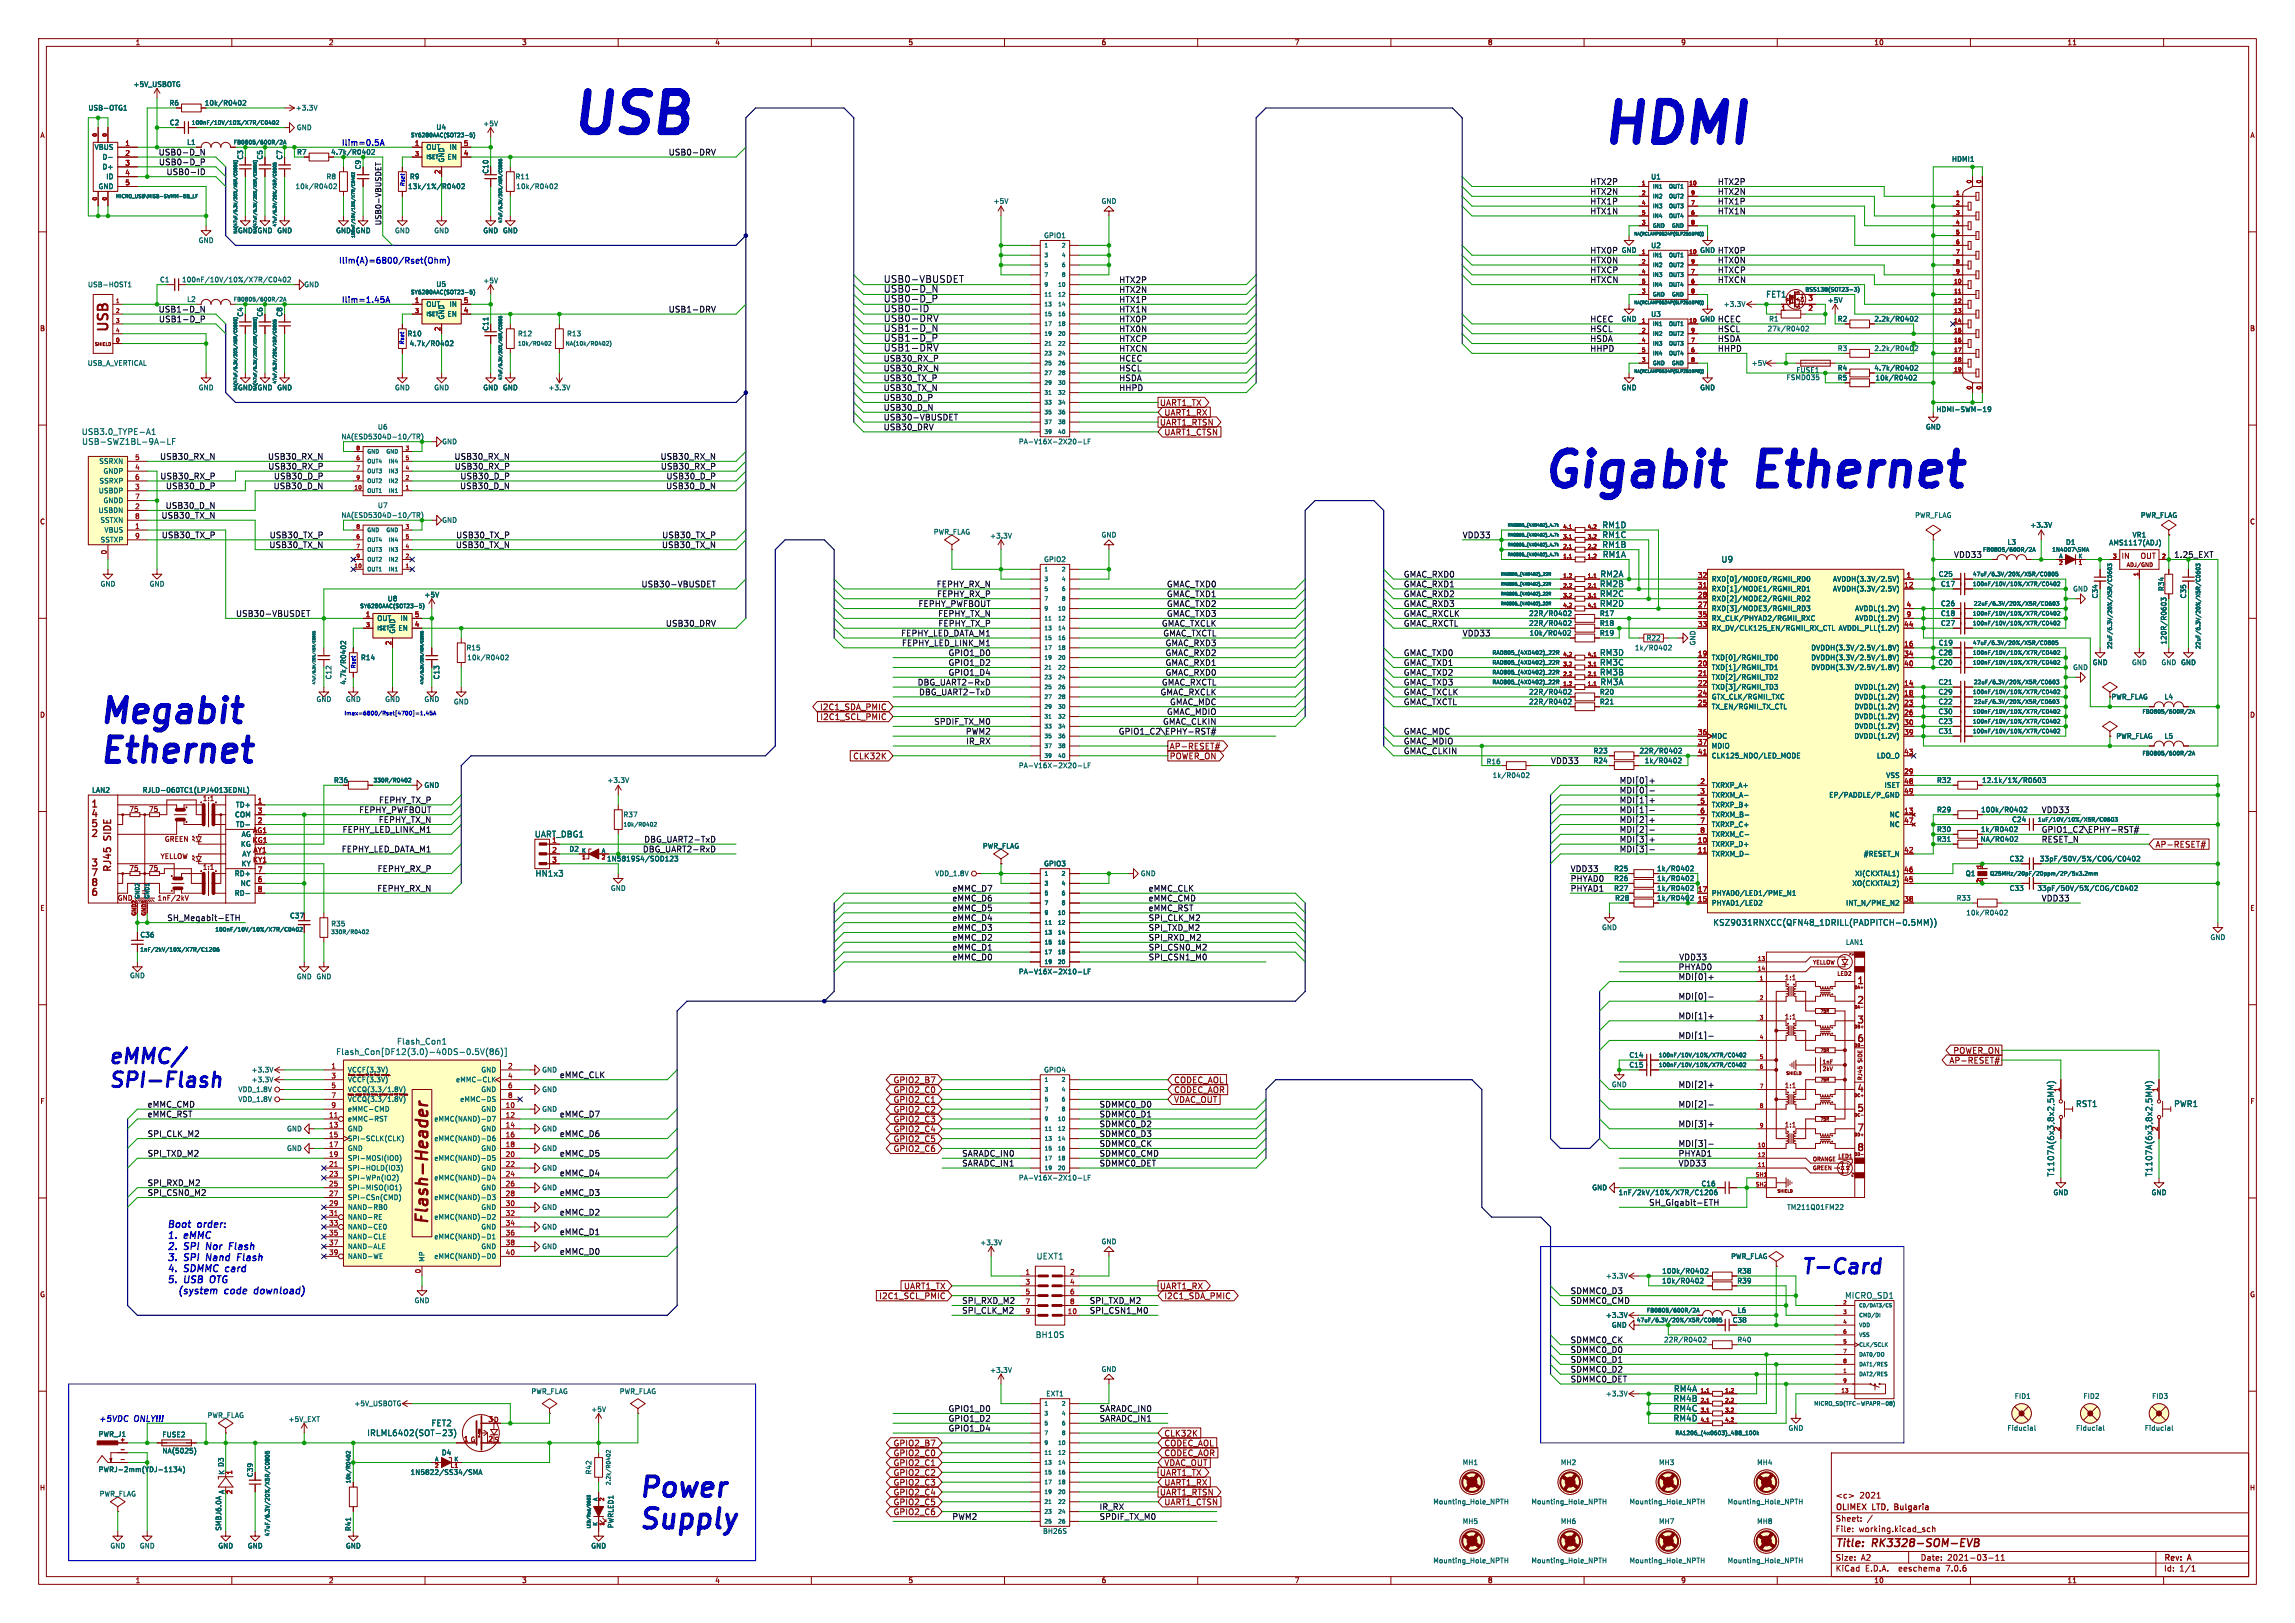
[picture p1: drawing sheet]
<svg xmlns="http://www.w3.org/2000/svg" width="594mm" height="420mm" viewBox="0 0 594 420" stroke-linecap="round" stroke-linejoin="round" font-family="sans-serif">
<defs><g id="words">
<g font-size="14.2" fill="#0000c2">
<text x="145.8" y="35.3">USB</text>
<text x="414" y="37.9">HDMI</text>
</g>
<g font-size="12.4" fill="#0000c2">
<text x="398.8" y="126.8">Gigabit</text>
<text x="455.7" y="126.8">Ethernet</text>
</g>
<g font-size="8.8" fill="#0000c2">
<text x="25.4" y="187.6">Megabit</text>
<text x="25.4" y="197.9">Ethernet</text>
</g>
<g font-size="7.1" fill="#0000c2">
<text x="165.1" y="387.8">Power</text>
<text x="165.1" y="396">Supply</text>
</g>
<g font-size="5.3" fill="#0000c2">
<text x="27.9" y="275.6">eMMC/</text>
<text x="27.9" y="281.7">SPI-Flash</text>
<text x="465.5" y="330">T-Card</text>
</g>
<text font-size="4.2" fill="#840000" x="111.7" y="317.3" transform="rotate(-90 111.7 317.3)">Flash-Header</text>
<text font-size="3.5" fill="#840000" x="28.7" y="86.4" transform="rotate(-90 28.7 86.4)">USB</text>
<g font-size="2.8" fill="#840000">
<text x="475" y="400.9">Title:</text>
<text x="484.7" y="400.9">RK3328-SOM-EVB</text>
</g>
<g font-size="2.5" fill="#0f0f0f">
<text x="228.6" y="73.3">USB0-VBUSDET</text>
<text x="228.6" y="75.8">USB0-D_N</text>
<text x="228.6" y="83.5">USB0-DRV</text>
<text x="228.6" y="80.9">USB0-ID</text>
<text x="228.6" y="78.4">USB0-D_P</text>
<text x="228.6" y="88.5">USB1-D_P</text>
<text x="228.6" y="86">USB1-D_N</text>
<text x="228.6" y="91.1">USB1-DRV</text>
</g>
<g font-size="2.5" fill="#840000">
<text x="23.3" y="209.4">1</text>
<text x="23.3" y="212">4</text>
<text x="23.3" y="214.5">5</text>
<text x="23.3" y="217.1">2</text>
<text x="29.2" y="217.4" transform="rotate(-90 29.2 217.4)">SIDE</text>
<text x="23.3" y="224.7">3</text>
<text x="23.3" y="227.2">7</text>
<text x="29.2" y="226" transform="rotate(-90 29.2 226)">RJ45</text>
<text x="23.3" y="232.3">6</text>
<text x="23.3" y="229.8">8</text>
<text x="480.4" y="255.2">1</text>
<text x="480.4" y="260.2">2</text>
<text x="480.4" y="265.3">3</text>
<text x="480.4" y="270.2">6</text>
<text x="480.4" y="283.1">4</text>
<text x="480.4" y="288.2">5</text>
<text x="480.4" y="293.3">7</text>
<text x="480.4" y="298.3">8</text>
</g>
<g font-size="2.5" fill="#0000c2">
<text x="43.2" y="317.9">Boot</text>
<text x="51.3" y="317.9">order:</text>
<text x="43.2" y="320.7">1.</text>
<text x="43.2" y="323.6">2.</text>
<text x="47.8" y="320.7">eMMC</text>
<text x="47.8" y="323.6">SPI</text>
<text x="54.2" y="323.6">Nor</text>
<text x="60.8" y="323.6">Flash</text>
<text x="43.2" y="326.4">3.</text>
<text x="43.2" y="329.3">4.</text>
<text x="47.8" y="326.4">SPI</text>
<text x="47.8" y="329.3">SDMMC</text>
<text x="54.2" y="326.4">Nand</text>
<text x="59.2" y="329.3">card</text>
<text x="62.9" y="326.4">Flash</text>
<text x="43.2" y="332.2">5.</text>
<text x="47.3" y="335">(system</text>
<text x="47.8" y="332.2">USB</text>
<text x="55.2" y="332.2">OTG</text>
<text x="59.7" y="335">code</text>
<text x="68" y="335">download)</text>
</g>
<g font-size="2.1" fill="#840000">
<text x="41" y="40.3">USB0-D_N</text>
<text x="300.1" y="105.2">UART1_TX</text>
<text x="301.2" y="107.8">UART1_RX</text>
<text x="300.1" y="110.3">UART1_RTSN</text>
<text x="301.2" y="112.9">UART1_CTSN</text>
<text x="212.2" y="184">I2C1_SDA_PMIC</text>
<text x="212.3" y="186.5">I2C1_SCL_PMIC</text>
<text x="220.8" y="196.7">CLK32K</text>
<text x="302.6" y="196.7">POWER_ON</text>
<text x="302.6" y="194.1">AP-RESET#</text>
<text x="557.8" y="219.5">AP-RESET#</text>
<text x="504.5" y="275.4">AP-RESET#</text>
<text x="505.5" y="272.9">POWER_ON</text>
<text x="231.2" y="280.5">GPIO2_B7</text>
<text x="303.8" y="280.5">CODEC_AOL</text>
<text x="231.2" y="285.6">GPIO2_C1</text>
<text x="231.2" y="283">GPIO2_C0</text>
<text x="303.8" y="285.6">VDAC_OUT</text>
<text x="303.8" y="283">CODEC_AOR</text>
<text x="231.2" y="290.7">GPIO2_C3</text>
<text x="231.2" y="293.2">GPIO2_C4</text>
<text x="231.2" y="288.1">GPIO2_C2</text>
<text x="231.2" y="298.3">GPIO2_C6</text>
<text x="231.2" y="295.7">GPIO2_C5</text>
<text x="233.9" y="333.8">UART1_TX</text>
<text x="300.1" y="333.8">UART1_RX</text>
<text x="227.5" y="336.4">I2C1_SCL_PMIC</text>
<text x="301.2" y="336.4">I2C1_SDA_PMIC</text>
<text x="301.2" y="371.9">CLK32K</text>
<text x="231.2" y="377">GPIO2_C0</text>
<text x="231.2" y="374.5">GPIO2_B7</text>
<text x="301.2" y="374.5">CODEC_AOL</text>
<text x="301.2" y="377">CODEC_AOR</text>
<text x="231.2" y="382.1">GPIO2_C2</text>
<text x="231.2" y="379.6">GPIO2_C1</text>
<text x="300.1" y="382.1">UART1_TX</text>
<text x="301.2" y="379.6">VDAC_OUT</text>
<text x="231.2" y="384.6">GPIO2_C3</text>
<text x="231.2" y="387.2">GPIO2_C4</text>
<text x="231.2" y="389.7">GPIO2_C5</text>
<text x="300.1" y="387.2">UART1_RTSN</text>
<text x="301.2" y="389.7">UART1_CTSN</text>
<text x="301.2" y="384.6">UART1_RX</text>
<text x="475" y="388">&lt;c&gt;</text>
<text x="481.3" y="388">2021</text>
<text x="231.2" y="392.3">GPIO2_C6</text>
<text x="475" y="394">Sheet:</text>
<text x="475" y="391.2">OLIMEX</text>
<text x="484.7" y="391.2">LTD,</text>
<text x="491.1" y="391.2">Bulgaria</text>
<text x="475" y="396.7">File:</text>
<text x="481.1" y="396.7">working.kicad_sch</text>
<text x="475" y="406.9">KiCad</text>
<text x="475" y="404.1">Size:</text>
<text x="481.7" y="404.1">A2</text>
<text x="482.7" y="406.9">E.D.A.</text>
<text x="491.6" y="406.9">eeschema</text>
<text x="497" y="404.1">Date:</text>
<text x="504" y="406.9">7.0.6</text>
<text x="504" y="404.1">2021-03-11</text>
<text x="560" y="404.3">Rev:</text>
<text x="560" y="406.9">Id:</text>
<text x="564.1" y="406.9">1/1</text>
<text x="566.4" y="404.3">A</text>
</g>
<g font-size="2.1" fill="#0000c2">
<text x="88.3" y="37.9">Ilim=0.5A</text>
<text x="87.3" y="68.3">Ilim(A)=6800/Rset(Ohm)</text>
<text x="88.3" y="78.5">Ilim=1.45A</text>
<text x="25.4" y="368.1">+5VDC</text>
<text x="34.9" y="368.1">ONLY!!!</text>
</g>
<g font-size="2.1" fill="#0f0f0f">
<text x="173" y="40.3">USB0-DRV</text>
<text x="41.1" y="42.9">USB0-D_P</text>
<text x="43" y="45.4">USB0-ID</text>
<text x="411.5" y="47.9">HTX2P</text>
<text x="444.5" y="47.9">HTX2P</text>
<text x="411.5" y="50.5">HTX2N</text>
<text x="411.5" y="53">HTX1P</text>
<text x="444.5" y="50.5">HTX2N</text>
<text x="444.5" y="53">HTX1P</text>
<text x="411.5" y="55.6">HTX1N</text>
<text x="444.5" y="55.6">HTX1N</text>
<text x="411.5" y="65.7">HTX0P</text>
<text x="444.5" y="65.7">HTX0P</text>
<text x="411.5" y="68.3">HTX0N</text>
<text x="411.5" y="70.8">HTXCP</text>
<text x="444.5" y="70.8">HTXCP</text>
<text x="444.5" y="68.3">HTX0N</text>
<text x="289.6" y="75.9">HTX2N</text>
<text x="289.6" y="73.3">HTX2P</text>
<text x="411.5" y="73.3">HTXCN</text>
<text x="444.5" y="73.3">HTXCN</text>
<text x="41" y="81">USB1-D_N</text>
<text x="41.1" y="83.5">USB1-D_P</text>
<text x="173" y="81">USB1-DRV</text>
<text x="289.6" y="78.4">HTX1P</text>
<text x="289.6" y="83.5">HTX0P</text>
<text x="289.6" y="81">HTX1N</text>
<text x="411.5" y="83.5">HCEC</text>
<text x="444.5" y="83.5">HCEC</text>
<text x="289.6" y="86">HTX0N</text>
<text x="289.6" y="88.6">HTXCP</text>
<text x="411.5" y="88.6">HSDA</text>
<text x="411.5" y="86">HSCL</text>
<text x="444.5" y="86">HSCL</text>
<text x="444.5" y="88.6">HSDA</text>
<text x="228.6" y="93.7">USB30_RX_P</text>
<text x="289.6" y="91.1">HTXCN</text>
<text x="289.6" y="93.7">HCEC</text>
<text x="411.5" y="91.1">HHPD</text>
<text x="444.5" y="91.1">HHPD</text>
<text x="228.6" y="96.2">USB30_RX_N</text>
<text x="228.6" y="98.7">USB30_TX_P</text>
<text x="228.6" y="101.3">USB30_TX_N</text>
<text x="289.6" y="98.7">HSDA</text>
<text x="289.6" y="101.3">HHPD</text>
<text x="289.6" y="96.2">HSCL</text>
<text x="228.6" y="106.4">USB30_D_N</text>
<text x="228.6" y="103.8">USB30_D_P</text>
<text x="228.6" y="108.9">USB30-VBUSDET</text>
<text x="228.6" y="111.4">USB30_DRV</text>
<text x="41.4" y="119.1">USB30_RX_N</text>
<text x="69.3" y="119.1">USB30_RX_N</text>
<text x="117.6" y="119.1">USB30_RX_N</text>
<text x="170.9" y="119.1">USB30_RX_N</text>
<text x="41.4" y="124.1">USB30_RX_P</text>
<text x="69.4" y="121.6">USB30_RX_P</text>
<text x="70.8" y="124.1">USB30_D_P</text>
<text x="117.6" y="121.6">USB30_RX_P</text>
<text x="119.1" y="124.1">USB30_D_P</text>
<text x="171" y="121.6">USB30_RX_P</text>
<text x="172.4" y="124.1">USB30_D_P</text>
<text x="42.8" y="131.8">USB30_D_N</text>
<text x="42.9" y="126.7">USB30_D_P</text>
<text x="70.7" y="126.7">USB30_D_N</text>
<text x="119" y="126.7">USB30_D_N</text>
<text x="172.3" y="126.7">USB30_D_N</text>
<text x="41.7" y="134.3">USB30_TX_N</text>
<text x="41.8" y="139.4">USB30_TX_P</text>
<text x="69.7" y="141.9">USB30_TX_N</text>
<text x="69.7" y="139.4">USB30_TX_P</text>
<text x="117.9" y="141.9">USB30_TX_N</text>
<text x="118" y="139.4">USB30_TX_P</text>
<text x="171.3" y="141.9">USB30_TX_N</text>
<text x="171.3" y="139.4">USB30_TX_P</text>
<text x="378.5" y="139.4">VDD33</text>
<text x="363.2" y="149.5">GMAC_RXD0</text>
<text x="505.7" y="144.5">VDD33</text>
<text x="166" y="152.1">USB30-VBUSDET</text>
<text x="242.4" y="152.1">FEPHY_RX_N</text>
<text x="242.5" y="154.6">FEPHY_RX_P</text>
<text x="302" y="154.6">GMAC_TXD1</text>
<text x="302" y="152.1">GMAC_TXD0</text>
<text x="363.2" y="152.1">GMAC_RXD1</text>
<text x="363.2" y="154.6">GMAC_RXD2</text>
<text x="61" y="159.7">USB30-VBUSDET</text>
<text x="237.7" y="157.2">FEPHY_PWFBOUT</text>
<text x="242.7" y="159.7">FEPHY_TX_N</text>
<text x="302" y="157.2">GMAC_TXD2</text>
<text x="302" y="159.7">GMAC_TXD3</text>
<text x="363.2" y="159.7">GMAC_RXCLK</text>
<text x="363.2" y="157.2">GMAC_RXD3</text>
<text x="172.3" y="162.2">USB30_DRV</text>
<text x="233.2" y="164.8">FEPHY_LED_DATA_M1</text>
<text x="233.4" y="167.3">FEPHY_LED_LINK_M1</text>
<text x="242.8" y="162.2">FEPHY_TX_P</text>
<text x="300.7" y="162.2">GMAC_TXCLK</text>
<text x="301" y="164.8">GMAC_TXCTL</text>
<text x="301.6" y="167.3">GMAC_RXD3</text>
<text x="363.2" y="162.2">GMAC_RXCTL</text>
<text x="378.5" y="164.8">VDD33</text>
<text x="245.4" y="172.4">GPIO1_D2</text>
<text x="245.4" y="169.9">GPIO1_D0</text>
<text x="301.6" y="169.9">GMAC_RXD2</text>
<text x="301.6" y="172.4">GMAC_RXD1</text>
<text x="363.2" y="172.4">GMAC_TXD1</text>
<text x="363.2" y="169.9">GMAC_TXD0</text>
<text x="237.4" y="177.5">DBG_UART2-RxD</text>
<text x="245.4" y="174.9">GPIO1_D4</text>
<text x="300.7" y="177.5">GMAC_RXCTL</text>
<text x="301.6" y="174.9">GMAC_RXD0</text>
<text x="363.2" y="177.5">GMAC_TXD3</text>
<text x="363.2" y="174.9">GMAC_TXD2</text>
<text x="237.8" y="180">DBG_UART2-TxD</text>
<text x="300.3" y="180">GMAC_RXCLK</text>
<text x="302" y="185.1">GMAC_MDIO</text>
<text x="302.8" y="182.6">GMAC_MDC</text>
<text x="363.2" y="182.6">GMAC_TXCTL</text>
<text x="363.2" y="180">GMAC_TXCLK</text>
<text x="241.7" y="187.6">SPDIF_TX_M0</text>
<text x="249.9" y="190.2">PWM2</text>
<text x="289.5" y="190.2">GPIO1_C2\EPHY-RST#</text>
<text x="300.9" y="187.6">GMAC_CLKIN</text>
<text x="363.2" y="190.2">GMAC_MDC</text>
<text x="250" y="192.7">IR_RX</text>
<text x="363.2" y="192.7">GMAC_MDIO</text>
<text x="363.2" y="195.3">GMAC_CLKIN</text>
<text x="401.3" y="197.8">VDD33</text>
<text x="419.1" y="202.9">MDI[0]+</text>
<text x="98" y="208">FEPHY_TX_P</text>
<text x="419.1" y="208">MDI[1]+</text>
<text x="419.1" y="205.4">MDI[0]-</text>
<text x="88.6" y="215.6">FEPHY_LED_LINK_M1</text>
<text x="92.9" y="210.5">FEPHY_PWFBOUT</text>
<text x="98" y="213">FEPHY_TX_N</text>
<text x="419.1" y="213">MDI[2]+</text>
<text x="419.1" y="215.6">MDI[2]-</text>
<text x="419.1" y="210.5">MDI[1]-</text>
<text x="528.3" y="215.6">GPIO1_C2\EPHY-RST#</text>
<text x="528.3" y="210.5">VDD33</text>
<text x="88.4" y="220.7">FEPHY_LED_DATA_M1</text>
<text x="166.7" y="218.1">DBG_UART2-TxD</text>
<text x="419.1" y="218.1">MDI[3]+</text>
<text x="419.1" y="220.7">MDI[3]-</text>
<text x="528.3" y="218.1">RESET_N</text>
<text x="97.7" y="225.7">FEPHY_RX_P</text>
<text x="406.4" y="225.7">VDD33</text>
<text x="97.6" y="230.8">FEPHY_RX_N</text>
<text x="246.4" y="230.8">eMMC_D7</text>
<text x="246.4" y="233.4">eMMC_D6</text>
<text x="297.2" y="233.4">eMMC_CMD</text>
<text x="297.2" y="230.8">eMMC_CLK</text>
<text x="406.4" y="230.8">PHYAD1</text>
<text x="406.4" y="228.3">PHYAD0</text>
<text x="528.3" y="233.4">VDD33</text>
<text x="43.2" y="238.4">SH_Megabit-ETH</text>
<text x="246.4" y="238.4">eMMC_D4</text>
<text x="246.4" y="235.9">eMMC_D5</text>
<text x="297.2" y="238.4">SPI_CLK_M2</text>
<text x="297.2" y="235.9">eMMC_RST</text>
<text x="246.4" y="243.5">eMMC_D2</text>
<text x="246.4" y="241">eMMC_D3</text>
<text x="297.2" y="241">SPI_TXD_M2</text>
<text x="297.2" y="243.5">SPI_RXD_M2</text>
<text x="246.4" y="246.1">eMMC_D1</text>
<text x="246.4" y="248.6">eMMC_D0</text>
<text x="297.2" y="248.6">SPI_CSN1_M0</text>
<text x="297.2" y="246.1">SPI_CSN0_M2</text>
<text x="434.3" y="251.1">PHYAD0</text>
<text x="434.6" y="248.6">VDD33</text>
<text x="434.3" y="253.7">MDI[0]+</text>
<text x="434.3" y="263.8">MDI[1]+</text>
<text x="434.3" y="258.8">MDI[0]-</text>
<text x="434.3" y="268.9">MDI[1]-</text>
<text x="144.8" y="279.1">eMMC_CLK</text>
<text x="434.3" y="281.6">MDI[2]+</text>
<text x="38.1" y="286.7">eMMC_CMD</text>
<text x="284.5" y="286.7">SDMMC0_D0</text>
<text x="434.3" y="286.7">MDI[2]-</text>
<text x="38.1" y="289.2">eMMC_RST</text>
<text x="144.8" y="289.2">eMMC_D7</text>
<text x="284.5" y="289.2">SDMMC0_D1</text>
<text x="284.5" y="291.8">SDMMC0_D2</text>
<text x="434.3" y="291.8">MDI[3]+</text>
<text x="38.1" y="294.3">SPI_CLK_M2</text>
<text x="38.1" y="299.4">SPI_TXD_M2</text>
<text x="144.8" y="294.3">eMMC_D6</text>
<text x="144.8" y="299.4">eMMC_D5</text>
<text x="248.9" y="299.4">SARADC_IN0</text>
<text x="284.5" y="296.9">SDMMC0_CK</text>
<text x="284.5" y="299.4">SDMMC0_CMD</text>
<text x="284.5" y="294.3">SDMMC0_D3</text>
<text x="434.3" y="299.4">PHYAD1</text>
<text x="434.3" y="296.9">MDI[3]-</text>
<text x="144.8" y="304.5">eMMC_D4</text>
<text x="248.9" y="301.9">SARADC_IN1</text>
<text x="284.5" y="301.9">SDMMC0_DET</text>
<text x="434.3" y="301.9">VDD33</text>
<text x="38.1" y="309.6">SPI_CSN0_M2</text>
<text x="38.1" y="307">SPI_RXD_M2</text>
<text x="144.8" y="309.6">eMMC_D3</text>
<text x="144.8" y="314.6">eMMC_D2</text>
<text x="426.7" y="312.1">SH_Gigabit-ETH</text>
<text x="144.8" y="319.7">eMMC_D1</text>
<text x="144.8" y="324.8">eMMC_D0</text>
<text x="406.4" y="335">SDMMC0_D3</text>
<text x="248.9" y="337.5">SPI_RXD_M2</text>
<text x="248.9" y="340">SPI_CLK_M2</text>
<text x="281.9" y="340">SPI_CSN1_M0</text>
<text x="281.9" y="337.5">SPI_TXD_M2</text>
<text x="406.4" y="337.5">SDMMC0_CMD</text>
<text x="406.4" y="347.7">SDMMC0_CK</text>
<text x="406.4" y="352.7">SDMMC0_D1</text>
<text x="406.4" y="350.2">SDMMC0_D0</text>
<text x="406.4" y="355.3">SDMMC0_D2</text>
<text x="406.4" y="357.8">SDMMC0_DET</text>
<text x="245.4" y="365.4">GPIO1_D0</text>
<text x="284.5" y="365.4">SARADC_IN0</text>
<text x="245.4" y="370.5">GPIO1_D4</text>
<text x="245.4" y="368">GPIO1_D2</text>
<text x="284.5" y="368">SARADC_IN1</text>
<text x="246.4" y="393.4">PWM2</text>
<text x="284.5" y="393.4">SPDIF_TX_M0</text>
<text x="284.5" y="390.8">IR_RX</text>
</g>
<g font-size="2.1" fill="#006464">
<text x="457" y="77.2">FET1</text>
<text x="21.1" y="112.8">USB3.0_TYPE-A1</text>
<text x="21.1" y="115.3">USB-SWZ1BL-9A-LF</text>
<text x="414.6" y="136.9">RM1D</text>
<text x="414.6" y="139.4">RM1C</text>
<text x="414.6" y="142">RM1B</text>
<text x="414.1" y="149.6">RM2A</text>
<text x="414.7" y="144.5">RM1A</text>
<text x="445.4" y="145.8">U9</text>
<text x="414" y="152.1">RM2B</text>
<text x="414" y="154.7">RM2C</text>
<text x="414" y="157.2">RM2D</text>
<text x="414" y="172.4">RM3C</text>
<text x="414" y="169.9">RM3D</text>
<text x="414" y="175">RM3B</text>
<text x="414.1" y="177.5">RM3A</text>
<text x="138.3" y="216.9">UART_DBG1</text>
<text x="166.3" y="220.7">DBG_UART2-RxD</text>
<text x="138.5" y="227.1">HN1x3</text>
<text x="443.3" y="239.8">KSZ9031RNXCC(QFN48_1DRILL(PADPITCH-0.5MM))</text>
<text x="86.9" y="273.2">Flash_Con[DF12(3.0)-40DS-0.5V(86)]</text>
<text x="102.6" y="270.5">Flash_Con1</text>
<text x="537.2" y="286.7">RST1</text>
<text x="562.6" y="286.7">PWR1</text>
<text x="531.9" y="304.6" transform="rotate(-90 531.9 304.6)">T1107A(6x3,8x2,5MM)</text>
<text x="557.3" y="304.6" transform="rotate(-90 557.3 304.6)">T1107A(6x3,8x2,5MM)</text>
<text x="268.2" y="326.1">UEXT1</text>
<text x="477.4" y="336.3">MICRO_SD1</text>
<text x="268" y="346.4">BH10S</text>
<text x="433" y="362.9">RM4B</text>
<text x="433" y="365.5">RM4C</text>
<text x="433.2" y="360.4">RM4A</text>
<text x="95" y="371.8">IRLML6402(SOT-23)</text>
<text x="111.6" y="369.3">FET2</text>
<text x="433" y="368">RM4D</text>
</g>
<text font-size="2.1" fill="#009600" x="562.6" y="144.5">1.25_EXT</text>
<text font-size="1.9" fill="#0f0f0f" x="98.8" y="58.4" transform="rotate(-90 98.8 58.4)">USB0-VBUSDET</text>
<g font-size="1.9" fill="#840000">
<text x="549" y="144.9">IN</text>
<text x="553.9" y="144.9">OUT</text>
</g>
<g font-size="1.8" fill="#840000">
<text x="35" y="11.9">1</text>
<text x="85" y="11.9">2</text>
<text x="135" y="11.9">3</text>
<text x="185" y="11.9">4</text>
<text x="235" y="11.9">5</text>
<text x="285" y="11.9">6</text>
<text x="335" y="11.9">7</text>
<text x="385" y="11.9">8</text>
<text x="435" y="11.9">9</text>
<text x="485" y="11.9">10</text>
<text x="535" y="11.9">11</text>
<text x="10.3" y="35.9">A</text>
<text x="582.3" y="35.9">A</text>
<text x="85.6" y="40.2">4.7k/R0402</text>
<text x="126.6" y="45.1" transform="rotate(-90 126.6 45.1)">C10</text>
<text x="10.3" y="85.9">B</text>
<text x="126.6" y="85.7" transform="rotate(-90 126.6 85.7)">C11</text>
<text x="582.3" y="85.9">B</text>
<text x="10.3" y="135.9">C</text>
<text x="582.3" y="135.9">C</text>
<text x="10.3" y="185.9">D</text>
<text x="546.4" y="181.2">PWR_FLAG</text>
<text x="582.3" y="185.9">D</text>
<text x="52.2" y="207.6">1:1</text>
<text x="33.4" y="210.3">75</text>
<text x="38.4" y="210.3">75</text>
<text x="42.4" y="218.2">GREEN</text>
<text x="33.4" y="225.5">75</text>
<text x="38.4" y="225.5">75</text>
<text x="41.3" y="222.6">YELLOW</text>
<text x="52.2" y="225.4">1:1</text>
<text x="30.2" y="233.4">GND</text>
<text x="40.5" y="233.4">1nF/2kV</text>
<text x="10.3" y="235.9">E</text>
<text x="74.9" y="237.8">C37</text>
<text x="582.3" y="235.9">E</text>
<text x="461.7" y="254">1:1</text>
<text x="461.7" y="264.2">1:1</text>
<text x="461.7" y="281.9">1:1</text>
<text x="10.3" y="285.9">F</text>
<text x="582.3" y="285.9">F</text>
<text x="461.7" y="292.1">1:1</text>
<text x="10.3" y="335.9">G</text>
<text x="582.3" y="335.9">G</text>
<text x="126.3" y="368">3 D</text>
<text x="119.9" y="373.1">1 G</text>
<text x="126.3" y="373.1">2 S</text>
<text x="10.2" y="385.9">H</text>
<text x="582.2" y="385.9">H</text>
<text x="35" y="409.9">1</text>
<text x="85" y="409.9">2</text>
<text x="135" y="409.9">3</text>
<text x="185" y="409.9">4</text>
<text x="235" y="409.9">5</text>
<text x="285" y="409.9">6</text>
<text x="335" y="409.9">7</text>
<text x="385" y="409.9">8</text>
<text x="435" y="409.9">9</text>
<text x="485" y="409.9">10</text>
<text x="535" y="409.9">11</text>
</g>
<g font-size="1.8" fill="#006464">
<text x="34.4" y="22.7">+5V_USBOTG</text>
<text x="22.8" y="28.8">USB-OTG1</text>
<text x="43.7" y="27.5">R6</text>
<text x="52.9" y="27.5">10k/R0402</text>
<text x="76.4" y="28.8">+3.3V</text>
<text x="43.8" y="32.6">C2</text>
<text x="76.7" y="33.9">GND</text>
<text x="112.8" y="33.8">U4</text>
<text x="125" y="32.9">+5V</text>
<text x="24.4" y="39">VBUS</text>
<text x="26.4" y="41.5">D-</text>
<text x="48.3" y="37.7">L1</text>
<text x="63.1" y="41.4" transform="rotate(-90 63.1 41.4)">C3</text>
<text x="68.2" y="41.4" transform="rotate(-90 68.2 41.4)">C5</text>
<text x="73.3" y="41.4" transform="rotate(-90 73.3 41.4)">C7</text>
<text x="76.8" y="40.2">R7</text>
<text x="110.2" y="39">OUT</text>
<text x="115.7" y="41.5">EN</text>
<text x="116.2" y="39">IN</text>
<text x="26.4" y="44">D+</text>
<text x="27.4" y="46.6">ID</text>
<text x="84.4" y="46.6">R8</text>
<text x="93.6" y="44" transform="rotate(-90 93.6 44)">C9</text>
<text x="106" y="46.6">R9</text>
<text x="115.2" y="42.2" transform="rotate(-90 115.2 42.2)">GND</text>
<text x="133.3" y="46.6">R11</text>
<text x="427.2" y="46.6">U1</text>
<text x="505.1" y="42">HDMI1</text>
<text x="25.4" y="49.1">GND</text>
<text x="76.4" y="49.1">10k/R0402</text>
<text x="105.5" y="49.1">13k/1%/R0402</text>
<text x="133.5" y="49.1">10k/R0402</text>
<text x="257" y="52.9">+5V</text>
<text x="285" y="52.9">GND</text>
<text x="51.3" y="63.1">GND</text>
<text x="61.5" y="60.6">GND GND GND</text>
<text x="86.9" y="60.6">GND GND</text>
<text x="102.1" y="60.6">GND</text>
<text x="112.3" y="60.6">GND</text>
<text x="125" y="60.6">GND GND</text>
<text x="270.1" y="61.8">GPIO1</text>
<text x="419.6" y="65.6">GND</text>
<text x="427.2" y="64.4">U2</text>
<text x="439.9" y="65.6">GND</text>
<text x="22.6" y="74.5">USB-HOST1</text>
<text x="41.3" y="73.3">C1</text>
<text x="47" y="73.3">100nF/10V/10%/X7R/C0402</text>
<text x="78.6" y="74.5">GND</text>
<text x="112.8" y="74.4">U5</text>
<text x="125" y="73.5">+5V</text>
<text x="48.3" y="78.3">L2</text>
<text x="63.1" y="82.1" transform="rotate(-90 63.1 82.1)">C4</text>
<text x="68.2" y="82.1" transform="rotate(-90 68.2 82.1)">C6</text>
<text x="73.3" y="82.1" transform="rotate(-90 73.3 82.1)">C8</text>
<text x="110.2" y="79.6">OUT</text>
<text x="115.2" y="82.8" transform="rotate(-90 115.2 82.8)">GND</text>
<text x="115.7" y="82.1">EN</text>
<text x="116.2" y="79.6">IN</text>
<text x="419.6" y="83.4">GND</text>
<text x="427.2" y="82.2">U3</text>
<text x="439.9" y="83.4">GND</text>
<text x="446" y="79.6">+3.3V</text>
<text x="457.8" y="83.4">R1</text>
<text x="472.9" y="78.6">+5V</text>
<text x="475.5" y="83.4">R2</text>
<text x="485" y="83.4">2.2k/R0402</text>
<text x="105.4" y="87.2">R10</text>
<text x="105.9" y="89.8">4.7k/R0402</text>
<text x="133.9" y="87.2">R12</text>
<text x="146.6" y="87.2">R13</text>
<text x="457.4" y="86">27k/R0402</text>
<text x="22.6" y="94.8">USB_A_VERTICAL</text>
<text x="453.3" y="94.8">+5V</text>
<text x="475.5" y="91">R3</text>
<text x="485" y="91">2.2k/R0402</text>
<text x="51.3" y="101.2">GND</text>
<text x="61.5" y="101.2">GND GND GND</text>
<text x="102.1" y="101.2">GND</text>
<text x="112.3" y="101.2">GND</text>
<text x="125" y="101.2">GND GND</text>
<text x="141.8" y="101.2">+3.3V</text>
<text x="419.6" y="101.2">GND</text>
<text x="439.9" y="101.2">GND</text>
<text x="462.3" y="98.6">FSMD035</text>
<text x="464.8" y="96.7">FUSE1</text>
<text x="475.5" y="96.1">R4</text>
<text x="475.5" y="98.7">R5</text>
<text x="485" y="96.1">4.7k/R0402</text>
<text x="485.3" y="98.7">10k/R0402</text>
<text x="501.1" y="106.8">HDMI-SWM-19</text>
<text x="88.3" y="113.9">NA(ESD5304D-10/TR)</text>
<text x="97.7" y="111.4">U6</text>
<text x="498.3" y="111.4">GND</text>
<text x="114.3" y="115.2">GND</text>
<text x="263.6" y="115.2">PA-V16X-2X20-LF</text>
<text x="25.6" y="120.2">SSRXN</text>
<text x="25.6" y="125.3">SSRXP</text>
<text x="26.7" y="122.8">GNDP</text>
<text x="25.5" y="127.9">USBDP</text>
<text x="26.7" y="130.4">GNDD</text>
<text x="97.7" y="131.7">U7</text>
<text x="25.4" y="132.9">USBDN</text>
<text x="25.9" y="135.5">SSTXN</text>
<text x="88.3" y="134.2">NA(ESD5304D-10/TR)</text>
<text x="114.3" y="135.5">GND</text>
<text x="495.6" y="134.2">PWR_FLAG</text>
<text x="525.4" y="136.8">+3.3V</text>
<text x="554" y="134.2">PWR_FLAG</text>
<text x="25.9" y="140.6">SSTXP</text>
<text x="26.9" y="138">VBUS</text>
<text x="241.6" y="138.5">PWR_FLAG</text>
<text x="256.1" y="139.5">+3.3V</text>
<text x="285" y="139.3">GND</text>
<text x="519.5" y="141.2">L3</text>
<text x="534.6" y="141.2">D1</text>
<text x="545.8" y="141.3">AMS1117(ADJ)</text>
<text x="551.8" y="139.3">VR1</text>
<text x="270.1" y="145.6">GPIO2</text>
<text x="501.7" y="149.5">C25</text>
<text x="25.9" y="152">GND</text>
<text x="38.6" y="152">GND</text>
<text x="100.2" y="155.8">U8</text>
<text x="109.7" y="154.8">+5V</text>
<text x="442.9" y="155.8">RXD[2]/MODE2/RGMII_RD2</text>
<text x="442.9" y="153.3">RXD[1]/MODE1/RGMII_RD1</text>
<text x="442.9" y="150.7">RXD[0]/MODE0/RGMII_RD0</text>
<text x="474.3" y="150.7">AVDDH(3.3V/2.5V)</text>
<text x="474.3" y="153.3">AVDDH(3.3V/2.5V)</text>
<text x="502.2" y="152">C17</text>
<text x="536.4" y="153.3">GND</text>
<text x="543.2" y="155" transform="rotate(-90 543.2 155)">C34</text>
<text x="560.3" y="153.1" transform="rotate(-90 560.3 153.1)">R34</text>
<text x="566" y="155" transform="rotate(-90 566 155)">C35</text>
<text x="97.5" y="160.9">OUT</text>
<text x="103.5" y="160.9">IN</text>
<text x="395.7" y="159.6">22R/R0402</text>
<text x="414" y="159.6">R17</text>
<text x="442.9" y="158.3">RXD[3]/MODE3/RGMII_RD3</text>
<text x="442.9" y="160.9">RX_CLK/PHYAD2/RGMII_RXC</text>
<text x="480" y="158.3">AVDDL(1.2V)</text>
<text x="480" y="160.9">AVDDL(1.2V)</text>
<text x="502.2" y="159.6">C18</text>
<text x="502.2" y="157.1">C26</text>
<text x="102.5" y="164.1" transform="rotate(-90 102.5 164.1)">GND</text>
<text x="103" y="163.4">EN</text>
<text x="395.7" y="162.2">22R/R0402</text>
<text x="395.8" y="164.7">10k/R0402</text>
<text x="414" y="164.7">R19</text>
<text x="414" y="162.2">R18</text>
<text x="426" y="166">R22</text>
<text x="439" y="167.1" transform="rotate(-90 439 167.1)">GND</text>
<text x="442.9" y="163.4">RX_DV/CLK125_EN/RGMII_RX_CTL</text>
<text x="475.7" y="163.4">AVDDL_PLL(1.2V)</text>
<text x="501.7" y="167.2">C19</text>
<text x="502.2" y="162.2">C27</text>
<text x="560.9" y="166.9" transform="rotate(-90 560.9 166.9)">120R/R0603</text>
<text x="93.3" y="171">R14</text>
<text x="120.6" y="168.5">R15</text>
<text x="120.8" y="171">10k/R0402</text>
<text x="423" y="168.5">1k/R0402</text>
<text x="442.9" y="171">TXD[0]/RGMII_TD0</text>
<text x="442.9" y="173.6">TXD[1]/RGMII_TD1</text>
<text x="468.7" y="168.5">DVDDH(3.3V/2.5V/1.8V)</text>
<text x="468.7" y="171">DVDDH(3.3V/2.5V/1.8V)</text>
<text x="468.7" y="173.6">DVDDH(3.3V/2.5V/1.8V)</text>
<text x="501.6" y="172.3">C20</text>
<text x="501.6" y="169.8">C28</text>
<text x="536.4" y="173.6">GND</text>
<text x="541.5" y="172.3">GND</text>
<text x="551.7" y="172.3">GND</text>
<text x="559.3" y="172.3">GND GND</text>
<text x="564.4" y="172.3">GND</text>
<text x="86" y="175.9" transform="rotate(-90 86 175.9)">C12</text>
<text x="89.8" y="177.3" transform="rotate(-90 89.8 177.3)">4.7k/R0402</text>
<text x="113.9" y="175.9" transform="rotate(-90 113.9 175.9)">C13</text>
<text x="395.7" y="179.9">22R/R0402</text>
<text x="414" y="179.9">R20</text>
<text x="442.9" y="176.1">TXD[2]/RGMII_TD2</text>
<text x="442.9" y="178.7">TXD[3]/RGMII_TD3</text>
<text x="479.9" y="178.7">DVDDL(1.2V)</text>
<text x="501.6" y="177.4">C21</text>
<text x="501.6" y="179.9">C29</text>
<text x="81.8" y="181.8">GND</text>
<text x="89.4" y="181.8">GND</text>
<text x="99.6" y="181.8">GND</text>
<text x="109.7" y="181.8">GND</text>
<text x="117.3" y="182.5">GND</text>
<text x="395.7" y="182.5">22R/R0402</text>
<text x="414" y="182.5">R21</text>
<text x="442.9" y="181.2">GTX_CLK/RGMII_TXC</text>
<text x="442.9" y="183.7">TX_EN/RGMII_TX_CTL</text>
<text x="479.9" y="181.2">DVDDL(1.2V)</text>
<text x="479.9" y="183.7">DVDDL(1.2V)</text>
<text x="501.6" y="185">C30</text>
<text x="501.6" y="182.5">C22</text>
<text x="560.1" y="181.2">L4</text>
<text x="442.9" y="191.4">MDC</text>
<text x="479.9" y="186.3">DVDDL(1.2V)</text>
<text x="479.9" y="188.8">DVDDL(1.2V)</text>
<text x="479.9" y="191.4">DVDDL(1.2V)</text>
<text x="501.6" y="187.6">C23</text>
<text x="501.6" y="190.1">C31</text>
<text x="547.6" y="191.4">PWR_FLAG</text>
<text x="560.1" y="191.4">L5</text>
<text x="384.6" y="198">R16</text>
<text x="412.3" y="197.7">R24</text>
<text x="412.3" y="195.2">R23</text>
<text x="424.2" y="195.2">22R/R0402</text>
<text x="425.6" y="197.7">1k/R0402</text>
<text x="442.9" y="193.9">MDIO</text>
<text x="442.9" y="196.4">CLK125_NDO/LED_MODE</text>
<text x="485.7" y="196.4">LDO_O</text>
<text x="86.3" y="202.8">R36</text>
<text x="157.1" y="202.8">+3.3V</text>
<text x="263.6" y="199">PA-V16X-2X20-LF</text>
<text x="386.2" y="201.5">1k/R0402</text>
<text x="488.1" y="201.5">VSS</text>
<text x="501.2" y="202.8">R32</text>
<text x="512.9" y="202.8">12.1k/1%/R0603</text>
<text x="23.7" y="205.3">LAN2</text>
<text x="36.8" y="205.3">RJLD-060TC1(LPJ4013EDNL)</text>
<text x="60.9" y="209.2">TD+</text>
<text x="109.7" y="204.1">GND</text>
<text x="442.9" y="204.1">TXRXP_A+</text>
<text x="442.9" y="206.6">TXRXM_A-</text>
<text x="442.9" y="209.1">TXRXP_B+</text>
<text x="473.3" y="206.6">EP/PADDLE/P_GND</text>
<text x="487.7" y="204.1">ISET</text>
<text x="60.7" y="211.7">COM</text>
<text x="60.9" y="214.2">TD-</text>
<text x="161.2" y="211.7">R37</text>
<text x="442.9" y="211.7">TXRXM_B-</text>
<text x="442.9" y="214.2">TXRXP_C+</text>
<text x="489" y="211.7">NC</text>
<text x="489" y="214.2">NC</text>
<text x="501.2" y="215.5">R30</text>
<text x="501.2" y="210.4">R29</text>
<text x="512.6" y="215.5">1k/R0402</text>
<text x="512.6" y="210.4">100k/R0402</text>
<text x="520.7" y="213">C24</text>
<text x="62.2" y="219.3">KG</text>
<text x="62.4" y="216.8">AG</text>
<text x="62.6" y="221.9">AY</text>
<text x="147.2" y="220.6">D2</text>
<text x="254.3" y="219.8">PWR_FLAG</text>
<text x="442.9" y="219.3">TXRXP_D+</text>
<text x="442.9" y="221.8">TXRXM_D-</text>
<text x="442.9" y="216.8">TXRXM_C-</text>
<text x="482.3" y="221.8">#RESET_N</text>
<text x="501.2" y="218">R31</text>
<text x="512.5" y="218">NA/R0402</text>
<text x="60.6" y="226.9">RD+</text>
<text x="62.4" y="224.4">KY</text>
<text x="157" y="223.1">1N5819S4/SOD123</text>
<text x="241.9" y="226.9">VDD_1.8V</text>
<text x="270.1" y="224.4">GPIO3</text>
<text x="295.1" y="226.9">GND</text>
<text x="417.7" y="225.7">R25</text>
<text x="428.8" y="225.7">1k/R0402</text>
<text x="480" y="226.9">XI(CKXTAL1)</text>
<text x="508.6" y="226.9">Q1</text>
<text x="520" y="223.1">C32</text>
<text x="527.9" y="223.1">33pF/50V/5%/COG/C0402</text>
<text x="60.6" y="232">RD-</text>
<text x="62.2" y="229.5">NC</text>
<text x="158" y="230.7">GND</text>
<text x="417.7" y="230.7">R27</text>
<text x="417.7" y="228.2">R26</text>
<text x="417.9" y="233.3">R28</text>
<text x="428.8" y="230.7">1k/R0402</text>
<text x="428.8" y="233.3">1k/R0402</text>
<text x="428.8" y="228.2">1k/R0402</text>
<text x="442.9" y="232">PHYAD0/LED1/PME_N1</text>
<text x="479.3" y="229.5">XO(CKXTAL2)</text>
<text x="506.3" y="233.3">R33</text>
<text x="520" y="230.7">C33</text>
<text x="527.2" y="230.7">33pF/50V/5%/COG/C0402</text>
<text x="85.6" y="239.9">R35</text>
<text x="442.9" y="234.5">PHYAD1/LED2</text>
<text x="477.7" y="234.5">INT_N/PME_N2</text>
<text x="508.8" y="237.1">10k/R0402</text>
<text x="36.2" y="242.8">C36</text>
<text x="414.5" y="240.9">GND</text>
<text x="477.6" y="244.7">LAN1</text>
<text x="572" y="243.4">GND</text>
<text x="33.5" y="253.3">GND</text>
<text x="76.7" y="253.6">GND GND</text>
<text x="263.6" y="252.3">PA-V16X-2X10-LF</text>
<text x="421.6" y="273.9">C14</text>
<text x="65" y="277.7">+3.3V</text>
<text x="65" y="280.3">+3.3V</text>
<text x="89.9" y="277.7">VCCF(3.3V)</text>
<text x="89.9" y="280.3">VCCF(3.3V)</text>
<text x="117.9" y="280.3">eMMC-CLK</text>
<text x="124.5" y="277.7">GND</text>
<text x="140.2" y="277.7">GND</text>
<text x="270.1" y="277.7">GPIO4</text>
<text x="417.1" y="281.5">GND</text>
<text x="421.6" y="276.5">C15</text>
<text x="61.6" y="285.3">VDD_1.8V</text>
<text x="61.6" y="282.8">VDD_1.8V</text>
<text x="89.9" y="282.8">VCCQ(3.3/1.8V)</text>
<text x="89.9" y="285.3">VCCQ(3.3/1.8V)</text>
<text x="89.9" y="287.9">eMMC-CMD</text>
<text x="119" y="285.3">eMMC-DS</text>
<text x="124.5" y="287.9">GND</text>
<text x="124.5" y="282.8">GND</text>
<text x="140.2" y="287.9">GND</text>
<text x="140.2" y="282.8">GND</text>
<text x="74.2" y="293">GND</text>
<text x="89.9" y="290.4">eMMC-RST</text>
<text x="89.9" y="293">GND</text>
<text x="112.3" y="290.4">eMMC(NAND)-D7</text>
<text x="124.5" y="293">GND</text>
<text x="140.2" y="293">GND</text>
<text x="74.2" y="298">GND</text>
<text x="89.9" y="295.5">SPI-SCLK(CLK)</text>
<text x="89.9" y="298">GND</text>
<text x="112.3" y="295.5">eMMC(NAND)-D6</text>
<text x="124.5" y="298">GND</text>
<text x="140.2" y="298">GND</text>
<text x="89.9" y="300.6">SPI-MOSI(IO0)</text>
<text x="89.9" y="303.1">SPI-HOLD(IO3)</text>
<text x="89.9" y="305.7">SPI-WPn(IO2)</text>
<text x="112.3" y="300.6">eMMC(NAND)-D5</text>
<text x="112.3" y="305.7">eMMC(NAND)-D4</text>
<text x="124.5" y="303.1">GND</text>
<text x="140.2" y="303.1">GND</text>
<text x="263.6" y="305.7">PA-V16X-2X10-LF</text>
<text x="89.9" y="308.2">SPI-MISO(IO1)</text>
<text x="89.9" y="310.7">SPI-CSn(CMD)</text>
<text x="112.3" y="310.7">eMMC(NAND)-D3</text>
<text x="124.5" y="308.2">GND</text>
<text x="140.2" y="308.2">GND</text>
<text x="412" y="308.2">GND</text>
<text x="418.8" y="309.5">1nF/2kV/10%/X7R/C1206</text>
<text x="440.3" y="307.2">C16</text>
<text x="531.4" y="309.5">GND</text>
<text x="556.8" y="309.5">GND</text>
<text x="89.9" y="313.3">NAND-RB0</text>
<text x="89.9" y="315.8">NAND-RE</text>
<text x="112.3" y="315.8">eMMC(NAND)-D2</text>
<text x="124.5" y="313.3">GND</text>
<text x="140.2" y="313.3">GND</text>
<text x="462.4" y="313.3">TM211Q01FM22</text>
<text x="89.9" y="318.4">NAND-CE0</text>
<text x="89.9" y="320.9">NAND-CLE</text>
<text x="89.9" y="323.4">NAND-ALE</text>
<text x="112.3" y="320.9">eMMC(NAND)-D1</text>
<text x="124.5" y="318.4">GND</text>
<text x="124.5" y="323.4">GND</text>
<text x="140.2" y="323.4">GND</text>
<text x="140.2" y="318.4">GND</text>
<text x="253.6" y="322.4">+3.3V</text>
<text x="285" y="322.2">GND</text>
<text x="89.9" y="326">NAND-WE</text>
<text x="110.1" y="326.6" transform="rotate(-90 110.1 326.6)">MP</text>
<text x="112.3" y="326">eMMC(NAND)-D0</text>
<text x="430.1" y="329.8">100k/R0402</text>
<text x="447.9" y="326">PWR_FLAG</text>
<text x="449.5" y="329.8">R38</text>
<text x="415.5" y="331.1">+3.3V</text>
<text x="430.1" y="332.3">10k/R0402</text>
<text x="449.5" y="332.3">R39</text>
<text x="107.2" y="337.4">GND</text>
<text x="415.5" y="341.2">+3.3V</text>
<text x="449.6" y="340">L6</text>
<text x="417.1" y="343.8">GND</text>
<text x="430.6" y="347.6">22R/R0402</text>
<text x="448.3" y="342.5">C38</text>
<text x="449.5" y="347.6">R40</text>
<text x="256.1" y="355.4">+3.3V</text>
<text x="285" y="355.2">GND</text>
<text x="91.6" y="364.1">+5V_USBOTG</text>
<text x="137.4" y="360.9">PWR_FLAG</text>
<text x="152.9" y="365.6">+5V</text>
<text x="160.3" y="360.9">PWR_FLAG</text>
<text x="270.7" y="361.5">EXT1</text>
<text x="415.5" y="361.5">+3.3V</text>
<text x="521.3" y="362.2">FID1</text>
<text x="539.1" y="362.2">FID2</text>
<text x="556.9" y="362.2">FID3</text>
<text x="25.4" y="372">PWR_J1</text>
<text x="53.6" y="367.1">PWR_FLAG</text>
<text x="74.6" y="368.1">+5V_EXT</text>
<text x="462.8" y="370.4">GND</text>
<text x="519.4" y="370.4">Fiducial</text>
<text x="537.2" y="370.4">Fiducial</text>
<text x="555" y="370.4">Fiducial</text>
<text x="41.9" y="372.1">FUSE2</text>
<text x="41.9" y="376.3">NA(5025)</text>
<text x="114.2" y="376.8">D4</text>
<text x="25.4" y="381.1">PWRJ-2mm(YDJ-1134)</text>
<text x="58.2" y="381.7" transform="rotate(-90 58.2 381.7)">K D3</text>
<text x="65.6" y="382.4" transform="rotate(-90 65.6 382.4)">C39</text>
<text x="106.2" y="381.9">1N5822/SS34/SMA</text>
<text x="153.3" y="381.7" transform="rotate(-90 153.3 381.7)">R42</text>
<text x="378.5" y="379.3">MH1</text>
<text x="403.9" y="379.3">MH2</text>
<text x="429.3" y="379.3">MH3</text>
<text x="454.7" y="379.3">MH4</text>
<text x="25.7" y="387.5">PWR_FLAG</text>
<text x="58.2" y="386.7" transform="rotate(-90 58.2 386.7)">A</text>
<text x="370.9" y="389.5">Mounting_Hole_NPTH</text>
<text x="396.3" y="389.5">Mounting_Hole_NPTH</text>
<text x="421.7" y="389.5">Mounting_Hole_NPTH</text>
<text x="447.1" y="389.5">Mounting_Hole_NPTH</text>
<text x="159" y="395.6" transform="rotate(-90 159 395.6)">PWRLED1</text>
<text x="378.5" y="394.6">MH5</text>
<text x="403.9" y="394.6">MH6</text>
<text x="429.3" y="394.6">MH7</text>
<text x="454.7" y="394.6">MH8</text>
<text x="28.4" y="400.9">GND</text>
<text x="36.1" y="400.9">GND</text>
<text x="56.4" y="400.9">GND</text>
<text x="57.5" y="396.2" transform="rotate(-90 57.5 396.2)">SMBJ6.0A</text>
<text x="64" y="400.9">GND</text>
<text x="89.4" y="400.9">GND</text>
<text x="91" y="396.3" transform="rotate(-90 91 396.3)">R41</text>
<text x="152.9" y="400.9">GND</text>
<text x="269.8" y="397.1">BH26S</text>
<text x="370.9" y="404.7">Mounting_Hole_NPTH</text>
<text x="396.3" y="404.7">Mounting_Hole_NPTH</text>
<text x="421.7" y="404.7">Mounting_Hole_NPTH</text>
<text x="447.1" y="404.7">Mounting_Hole_NPTH</text>
</g>
<g font-size="1.8" fill="#a90000">
<text x="32.3" y="37.8">1</text>
<text x="32.3" y="40.4">2</text>
<text x="107.2" y="37.8">1</text>
<text x="119.9" y="40.4">4</text>
<text x="119.9" y="37.8">5</text>
<text x="32.3" y="42.9">3</text>
<text x="32.3" y="45.5">4</text>
<text x="114" y="45.2" transform="rotate(-90 114 45.2)">2</text>
<text x="32.3" y="48">5</text>
<text x="107.2" y="78.5">1</text>
<text x="119.9" y="81">4</text>
<text x="119.9" y="78.5">5</text>
<text x="460.9" y="80.7">1</text>
<text x="467.9" y="80.7">2</text>
<text x="467.9" y="78.2">3</text>
<text x="114" y="85.8" transform="rotate(-90 114 85.8)">2</text>
<text x="34.9" y="119.1">5</text>
<text x="34.9" y="121.7">4</text>
<text x="34.9" y="124.2">6</text>
<text x="34.9" y="131.8">2</text>
<text x="34.9" y="126.7">3</text>
<text x="34.9" y="129.3">7</text>
<text x="34.9" y="136.9">1</text>
<text x="34.9" y="134.4">8</text>
<text x="27.7" y="143.6" transform="rotate(-90 27.7 143.6)">0</text>
<text x="34.9" y="139.4">9</text>
<text x="439.4" y="149.6">32</text>
<text x="493.3" y="149.6">1</text>
<text x="439.4" y="154.7">28</text>
<text x="439.4" y="152.1">31</text>
<text x="492.7" y="152.1">12</text>
<text x="94.5" y="159.8">1</text>
<text x="107.2" y="159.8">5</text>
<text x="439.4" y="157.2">27</text>
<text x="439.4" y="159.8">35</text>
<text x="493.3" y="157.2">4</text>
<text x="493.3" y="159.8">9</text>
<text x="101.3" y="167.1" transform="rotate(-90 101.3 167.1)">2</text>
<text x="107.2" y="162.3">4</text>
<text x="439.4" y="162.3">33</text>
<text x="492.7" y="167.4">16</text>
<text x="492.7" y="162.3">44</text>
<text x="439.4" y="169.9">19</text>
<text x="439.4" y="172.5">20</text>
<text x="492.7" y="169.9">34</text>
<text x="492.7" y="172.5">40</text>
<text x="439.4" y="175">21</text>
<text x="439.4" y="177.5">22</text>
<text x="492.7" y="177.5">14</text>
<text x="439.4" y="180.1">24</text>
<text x="439.4" y="182.6">25</text>
<text x="492.7" y="180.1">18</text>
<text x="492.7" y="182.6">23</text>
<text x="492.7" y="185.2">26</text>
<text x="439.4" y="190.2">36</text>
<text x="492.7" y="187.7">30</text>
<text x="492.7" y="190.2">39</text>
<text x="439.4" y="192.8">37</text>
<text x="439.4" y="195.3">41</text>
<text x="492.7" y="195.3">43</text>
<text x="440" y="202.9">2</text>
<text x="492.7" y="200.4">29</text>
<text x="492.7" y="202.9">48</text>
<text x="66.6" y="208">1</text>
<text x="440" y="205.5">3</text>
<text x="440" y="208">5</text>
<text x="492.7" y="205.5">49</text>
<text x="65.4" y="215.6">AG1</text>
<text x="66.6" y="213.1">2</text>
<text x="66.6" y="210.6">3</text>
<text x="440" y="210.6">6</text>
<text x="440" y="213.1">7</text>
<text x="440" y="215.6">8</text>
<text x="492.7" y="210.6">13</text>
<text x="492.7" y="213.1">47</text>
<text x="65.3" y="218.2">KG1</text>
<text x="65.5" y="220.7">AY1</text>
<text x="142.8" y="218.2">1</text>
<text x="142.8" y="220.7">2</text>
<text x="439.4" y="218.2">10</text>
<text x="439.4" y="220.7">11</text>
<text x="492.7" y="220.7">42</text>
<text x="65.4" y="223.3">KY1</text>
<text x="66.6" y="225.8">7</text>
<text x="142.8" y="223.3">3</text>
<text x="492.7" y="225.8">46</text>
<text x="66.6" y="228.3">6</text>
<text x="66.6" y="230.9">8</text>
<text x="439.4" y="233.4">15</text>
<text x="439.4" y="230.9">17</text>
<text x="492.7" y="233.4">38</text>
<text x="492.7" y="228.3">45</text>
<text x="85.7" y="276.6">1</text>
<text x="85.7" y="279.1">3</text>
<text x="85.7" y="281.7">5</text>
<text x="131.4" y="276.6">2</text>
<text x="131.4" y="279.1">4</text>
<text x="131.4" y="281.7">6</text>
<text x="85.7" y="284.2">7</text>
<text x="85.7" y="286.8">9</text>
<text x="130.8" y="286.8">10</text>
<text x="131.4" y="284.2">8</text>
<text x="533.1" y="282.6" transform="rotate(-90 533.1 282.6)">1</text>
<text x="558.5" y="282.6" transform="rotate(-90 558.5 282.6)">1</text>
<text x="85" y="289.3">11</text>
<text x="85" y="291.8">13</text>
<text x="130.8" y="289.3">12</text>
<text x="130.8" y="291.8">14</text>
<text x="533.1" y="292.8" transform="rotate(-90 533.1 292.8)">2</text>
<text x="558.5" y="292.8" transform="rotate(-90 558.5 292.8)">2</text>
<text x="85" y="294.4">15</text>
<text x="85" y="296.9">17</text>
<text x="85" y="299.5">19</text>
<text x="130.8" y="294.4">16</text>
<text x="130.8" y="296.9">18</text>
<text x="130.8" y="299.5">20</text>
<text x="85" y="302">21</text>
<text x="85" y="304.5">23</text>
<text x="130.8" y="302">22</text>
<text x="130.8" y="304.5">24</text>
<text x="85" y="307.1">25</text>
<text x="85" y="309.6">27</text>
<text x="130.8" y="307.1">26</text>
<text x="130.8" y="309.6">28</text>
<text x="85" y="312.2">29</text>
<text x="85" y="314.7">31</text>
<text x="85" y="317.2">33</text>
<text x="130.8" y="312.2">30</text>
<text x="130.8" y="314.7">32</text>
<text x="130.8" y="317.2">34</text>
<text x="85" y="319.8">35</text>
<text x="85" y="322.3">37</text>
<text x="130.8" y="319.8">36</text>
<text x="130.8" y="322.3">38</text>
<text x="85" y="324.9">39</text>
<text x="109" y="329.6" transform="rotate(-90 109 329.6)">0</text>
<text x="130.8" y="324.9">40</text>
<text x="265.3" y="329.9">1</text>
<text x="276.8" y="329.9">2</text>
<text x="265.3" y="332.5">3</text>
<text x="265.3" y="335">5</text>
<text x="276.8" y="332.5">4</text>
<text x="276.8" y="335">6</text>
<text x="265.3" y="337.6">7</text>
<text x="265.3" y="340.1">9</text>
<text x="276.2" y="340.1">10</text>
<text x="276.8" y="337.6">8</text>
<text x="126.3" y="368">3</text>
<text x="119.9" y="373.1">1</text>
<text x="126.3" y="373.1">2</text>
<text x="60.4" y="381.7" transform="rotate(-90 60.4 381.7)">1</text>
<text x="60.4" y="386.8" transform="rotate(-90 60.4 386.8)">2</text>
</g>
<g font-size="1.4" fill="#a90000">
<text x="25.1" y="35.5" transform="rotate(-90 25.1 35.5)">0</text>
<text x="27.7" y="35.5" transform="rotate(-90 27.7 35.5)">0</text>
<text x="107.3" y="40.4">3</text>
<text x="510.3" y="47.6" transform="rotate(-90 510.3 47.6)">0</text>
<text x="512.8" y="47.6" transform="rotate(-90 512.8 47.6)">0</text>
<text x="25.1" y="52" transform="rotate(-90 25.1 52)">0</text>
<text x="27.7" y="52" transform="rotate(-90 27.7 52)">0</text>
<text x="424.8" y="48">1</text>
<text x="424.8" y="50.5">2</text>
<text x="424.8" y="53.1">4</text>
<text x="437.1" y="48">10</text>
<text x="437.6" y="53.1">7</text>
<text x="437.6" y="50.5">9</text>
<text x="506.1" y="50.5">1</text>
<text x="506.1" y="53.1">2</text>
<text x="424.8" y="58.2">3</text>
<text x="424.8" y="55.6">5</text>
<text x="437.6" y="55.6">6</text>
<text x="437.6" y="58.2">8</text>
<text x="506.1" y="55.6">3</text>
<text x="506.1" y="58.2">4</text>
<text x="424.8" y="65.8">1</text>
<text x="437.1" y="65.8">10</text>
<text x="506.1" y="60.7">5</text>
<text x="506.1" y="63.2">6</text>
<text x="506.1" y="65.8">7</text>
<text x="424.8" y="68.3">2</text>
<text x="424.8" y="70.9">4</text>
<text x="437.6" y="70.9">7</text>
<text x="437.6" y="68.3">9</text>
<text x="506.1" y="68.3">8</text>
<text x="506.1" y="70.9">9</text>
<text x="424.8" y="75.9">3</text>
<text x="424.8" y="73.4">5</text>
<text x="437.6" y="73.4">6</text>
<text x="437.6" y="75.9">8</text>
<text x="505.6" y="73.4">10</text>
<text x="505.6" y="75.9">11</text>
<text x="29.9" y="78.5">1</text>
<text x="29.9" y="81">2</text>
<text x="29.9" y="83.6">3</text>
<text x="107.3" y="81">3</text>
<text x="424.8" y="83.6">1</text>
<text x="437.1" y="83.6">10</text>
<text x="505.6" y="78.5">12</text>
<text x="505.6" y="81">13</text>
<text x="505.6" y="83.6">14</text>
<text x="29.9" y="88.6">0</text>
<text x="29.9" y="86.1">4</text>
<text x="424.8" y="86.1">2</text>
<text x="424.8" y="88.6">4</text>
<text x="437.6" y="88.6">7</text>
<text x="437.6" y="86.1">9</text>
<text x="505.6" y="86.1">15</text>
<text x="505.6" y="88.6">16</text>
<text x="424.8" y="93.7">3</text>
<text x="424.8" y="91.2">5</text>
<text x="437.6" y="91.2">6</text>
<text x="437.6" y="93.7">8</text>
<text x="505.6" y="91.2">17</text>
<text x="505.6" y="93.7">18</text>
<text x="505.6" y="96.3">19</text>
<text x="510.3" y="100.9" transform="rotate(-90 510.3 100.9)">0</text>
<text x="512.8" y="100.9" transform="rotate(-90 512.8 100.9)">0</text>
<text x="92.1" y="119.1">6</text>
<text x="92.1" y="116.6">8</text>
<text x="104.8" y="116.6">3</text>
<text x="104.8" y="119.1">5</text>
<text x="92.1" y="121.7">7</text>
<text x="92.1" y="124.2">9</text>
<text x="104.8" y="124.2">2</text>
<text x="104.8" y="121.7">4</text>
<text x="91.6" y="126.7">10</text>
<text x="104.8" y="126.7">1</text>
<text x="92.1" y="136.9">8</text>
<text x="104.8" y="136.9">3</text>
<text x="404.5" y="136.9">4.1</text>
<text x="410.8" y="136.9">4.2</text>
<text x="92.1" y="139.4">6</text>
<text x="92.1" y="142">7</text>
<text x="104.8" y="142">4</text>
<text x="104.8" y="139.4">5</text>
<text x="404.5" y="139.4">3.1</text>
<text x="404.5" y="142">2.1</text>
<text x="410.8" y="139.4">3.2</text>
<text x="410.8" y="142">2.2</text>
<text x="91.6" y="147.1">10</text>
<text x="92.1" y="144.5">9</text>
<text x="104.8" y="147.1">1</text>
<text x="104.8" y="144.5">2</text>
<text x="404.5" y="144.5">1.1</text>
<text x="404.5" y="149.6">1.2</text>
<text x="410.8" y="144.5">1.2</text>
<text x="410.8" y="149.6">1.1</text>
<text x="532.8" y="146.5">2</text>
<text x="537.9" y="146.5">1</text>
<text x="546.8" y="144.5">3</text>
<text x="553.5" y="149.2" transform="rotate(-90 553.5 149.2)">1</text>
<text x="559.5" y="144.5">2</text>
<text x="404.5" y="152.1">2.2</text>
<text x="404.5" y="154.7">3.2</text>
<text x="410.8" y="152.1">2.1</text>
<text x="410.8" y="154.7">3.1</text>
<text x="404.5" y="157.2">4.2</text>
<text x="410.8" y="157.2">4.1</text>
<text x="94.6" y="162.3">3</text>
<text x="404.5" y="172.5">3.2</text>
<text x="404.5" y="169.9">4.2</text>
<text x="410.8" y="172.5">3.1</text>
<text x="410.8" y="169.9">4.1</text>
<text x="404.5" y="175">2.2</text>
<text x="404.5" y="177.5">1.2</text>
<text x="410.8" y="175">2.1</text>
<text x="410.8" y="177.5">1.1</text>
<text x="150.5" y="222.7">1</text>
<text x="155.6" y="222.7">2</text>
<text x="512.8" y="224.8" transform="rotate(-90 512.8 224.8)">1</text>
<text x="512.8" y="228.6" transform="rotate(-90 512.8 228.6)">2</text>
<text x="35.3" y="237.1" transform="rotate(-90 35.3 237.1)">GND2</text>
<text x="37.8" y="237.1" transform="rotate(-90 37.8 237.1)">GND1</text>
<text x="454.8" y="248.7">13</text>
<text x="454.8" y="251.2">14</text>
<text x="455.3" y="253.7">1</text>
<text x="455.3" y="258.8">2</text>
<text x="455.3" y="263.9">3</text>
<text x="455.3" y="269">4</text>
<text x="455.3" y="274.1">5</text>
<text x="455.3" y="276.6">6</text>
<text x="455.3" y="281.7">7</text>
<text x="455.3" y="286.8">8</text>
<text x="455.3" y="291.8">9</text>
<text x="454.8" y="296.9">10</text>
<text x="454.8" y="299.5">12</text>
<text x="454.3" y="304.5">SH1</text>
<text x="454.8" y="302">11</text>
<text x="454.3" y="307.1">SH2</text>
<text x="476.9" y="340.1">3</text>
<text x="476.9" y="342.6">4</text>
<text x="476.9" y="347.7">5</text>
<text x="476.9" y="345.2">6</text>
<text x="476.9" y="350.3">7</text>
<text x="476.9" y="352.8">8</text>
<text x="476.9" y="355.3">1</text>
<text x="476.9" y="357.9">9</text>
<text x="440" y="363">2.1</text>
<text x="440" y="360.4">1.1</text>
<text x="440" y="365.5">3.1</text>
<text x="446.4" y="363">2.2</text>
<text x="446.4" y="360.4">1.2</text>
<text x="446.4" y="365.5">3.2</text>
<text x="476.4" y="360.4">13</text>
<text x="440" y="368">4.1</text>
<text x="446.4" y="368">4.2</text>
<text x="31" y="373.1">+</text>
<text x="112.4" y="380.2">2</text>
<text x="117.5" y="380.2">1</text>
<text x="156.7" y="388.6" transform="rotate(-90 156.7 388.6)">2</text>
<text x="156.7" y="394.9" transform="rotate(-90 156.7 394.9)">1</text>
</g>
<g font-size="1.4" fill="#006464">
<text x="49.5" y="32.5">100nF/10V/10%/X7R/C0402</text>
<text x="106.2" y="35.7">SY6280AAC(SOT23-5)</text>
<text x="60.4" y="37.6">FB0805/600R/2A</text>
<text x="110.2" y="41.4">ISET</text>
<text x="427.7" y="49">IN1</text>
<text x="427.7" y="51.5">IN2</text>
<text x="431.8" y="49">OUT1</text>
<text x="431.8" y="51.5">OUT2</text>
<text x="427.7" y="59.2">GND</text>
<text x="427.7" y="54.1">IN3</text>
<text x="427.7" y="56.6">IN4</text>
<text x="431.8" y="56.6">OUT4</text>
<text x="431.8" y="54.1">OUT3</text>
<text x="432.6" y="59.2">GND</text>
<text x="270.2" y="64.2">1</text>
<text x="274.7" y="64.2">2</text>
<text x="270.2" y="66.8">3</text>
<text x="270.2" y="69.3">5</text>
<text x="270.2" y="71.9">7</text>
<text x="274.7" y="66.8">4</text>
<text x="274.7" y="69.3">6</text>
<text x="274.7" y="71.9">8</text>
<text x="427.7" y="66.8">IN1</text>
<text x="427.7" y="69.3">IN2</text>
<text x="427.7" y="71.9">IN3</text>
<text x="431.8" y="66.8">OUT1</text>
<text x="431.8" y="71.9">OUT3</text>
<text x="431.8" y="69.3">OUT2</text>
<text x="106.2" y="76.4">SY6280AAC(SOT23-5)</text>
<text x="270.2" y="76.9">11</text>
<text x="270.2" y="74.4">9</text>
<text x="273.7" y="74.4">10</text>
<text x="273.7" y="76.9">12</text>
<text x="427.7" y="76.9">GND</text>
<text x="427.7" y="74.4">IN4</text>
<text x="431.8" y="74.4">OUT4</text>
<text x="432.6" y="76.9">GND</text>
<text x="467.1" y="75.7">BSS138(SOT23-3)</text>
<text x="60.4" y="78.2">FB0805/600R/2A</text>
<text x="110.2" y="82">ISET</text>
<text x="270.2" y="79.5">13</text>
<text x="270.2" y="82">15</text>
<text x="273.7" y="79.5">14</text>
<text x="273.7" y="82">16</text>
<text x="133.9" y="89.6">10k/R0402</text>
<text x="146.3" y="89.6">NA(10k/R0402)</text>
<text x="270.2" y="84.6">17</text>
<text x="270.2" y="87.1">19</text>
<text x="270.2" y="89.6">21</text>
<text x="273.7" y="84.6">18</text>
<text x="273.7" y="87.1">20</text>
<text x="273.7" y="89.6">22</text>
<text x="427.7" y="84.6">IN1</text>
<text x="427.7" y="87.1">IN2</text>
<text x="427.7" y="89.6">IN3</text>
<text x="431.8" y="84.6">OUT1</text>
<text x="431.8" y="89.6">OUT3</text>
<text x="431.8" y="87.1">OUT2</text>
<text x="270.2" y="92.2">23</text>
<text x="270.2" y="94.7">25</text>
<text x="273.7" y="92.2">24</text>
<text x="273.7" y="94.7">26</text>
<text x="427.7" y="94.7">GND</text>
<text x="427.7" y="92.2">IN4</text>
<text x="431.8" y="92.2">OUT4</text>
<text x="432.6" y="94.7">GND</text>
<text x="270.2" y="97.3">27</text>
<text x="270.2" y="99.8">29</text>
<text x="273.7" y="97.3">28</text>
<text x="273.7" y="99.8">30</text>
<text x="270.2" y="102.3">31</text>
<text x="270.2" y="104.9">33</text>
<text x="270.2" y="107.4">35</text>
<text x="273.7" y="102.3">32</text>
<text x="273.7" y="104.9">34</text>
<text x="273.7" y="107.4">36</text>
<text x="270.2" y="110">37</text>
<text x="270.2" y="112.5">39</text>
<text x="273.7" y="110">38</text>
<text x="273.7" y="112.5">40</text>
<text x="94.9" y="117.6">GND</text>
<text x="99.8" y="117.6">GND</text>
<text x="94.9" y="120.1">OUT4</text>
<text x="94.9" y="122.7">OUT3</text>
<text x="94.9" y="125.2">OUT2</text>
<text x="100.4" y="125.2">IN2</text>
<text x="100.4" y="122.7">IN3</text>
<text x="100.4" y="120.1">IN4</text>
<text x="94.9" y="127.7">OUT1</text>
<text x="100.4" y="127.7">IN1</text>
<text x="94.9" y="137.9">GND</text>
<text x="99.8" y="137.9">GND</text>
<text x="94.9" y="140.4">OUT4</text>
<text x="94.9" y="143">OUT3</text>
<text x="100.4" y="143">IN3</text>
<text x="100.4" y="140.4">IN4</text>
<text x="513.1" y="143">FB0805/600R/2A</text>
<text x="531" y="143">1N4007\SMA</text>
<text x="94.9" y="148.1">OUT1</text>
<text x="94.9" y="145.5">OUT2</text>
<text x="100.4" y="148.1">IN1</text>
<text x="100.4" y="145.5">IN2</text>
<text x="270.2" y="148.1">1</text>
<text x="274.7" y="148.1">2</text>
<text x="510.5" y="149.3">47uF/6.3V/20%/X5R/C0805</text>
<text x="532.8" y="144.5">A</text>
<text x="537.8" y="144.5">K</text>
<text x="270.2" y="150.6">3</text>
<text x="270.2" y="153.1">5</text>
<text x="270.2" y="155.7">7</text>
<text x="274.7" y="150.6">4</text>
<text x="274.7" y="153.1">6</text>
<text x="274.7" y="155.7">8</text>
<text x="510.5" y="151.9">100nF/10V/10%/X7R/C0402</text>
<text x="93.1" y="157.6">SY6280AAC(SOT23-5)</text>
<text x="270.2" y="160.8">11</text>
<text x="270.2" y="158.2">9</text>
<text x="273.7" y="158.2">10</text>
<text x="273.7" y="160.8">12</text>
<text x="510.5" y="159.5">100nF/10V/10%/X7R/C0402</text>
<text x="510.7" y="156.9">22uF/6.3V/20%/X5R/C0603</text>
<text x="97.5" y="163.3">ISET</text>
<text x="270.2" y="163.3">13</text>
<text x="270.2" y="165.8">15</text>
<text x="273.7" y="163.3">14</text>
<text x="273.7" y="165.8">16</text>
<text x="510.5" y="162">100nF/10V/10%/X7R/C0402</text>
<text x="510.5" y="167.1">47uF/6.3V/20%/X5R/C0805</text>
<text x="270.2" y="168.4">17</text>
<text x="270.2" y="170.9">19</text>
<text x="270.2" y="173.5">21</text>
<text x="273.7" y="168.4">18</text>
<text x="273.7" y="170.9">20</text>
<text x="273.7" y="173.5">22</text>
<text x="386.1" y="172.2">RA0805_(4X0402)_22R</text>
<text x="386.1" y="169.6">RA0805_(4X0402)_22R</text>
<text x="510.5" y="172.2">100nF/10V/10%/X7R/C0402</text>
<text x="510.5" y="169.6">100nF/10V/10%/X7R/C0402</text>
<text x="546.8" y="168.1" transform="rotate(-90 546.8 168.1)">22uF/6.3V/20%/X5R/C0603</text>
<text x="569.7" y="168.1" transform="rotate(-90 569.7 168.1)">22uF/6.3V/20%/X5R/C0603</text>
<text x="270.2" y="176">23</text>
<text x="270.2" y="178.5">25</text>
<text x="273.7" y="176">24</text>
<text x="273.7" y="178.5">26</text>
<text x="386.1" y="174.7">RA0805_(4X0402)_22R</text>
<text x="386.1" y="177.3">RA0805_(4X0402)_22R</text>
<text x="510.5" y="179.8">100nF/10V/10%/X7R/C0402</text>
<text x="510.7" y="177.3">22uF/6.3V/20%/X5R/C0603</text>
<text x="270.2" y="181.1">27</text>
<text x="270.2" y="183.6">29</text>
<text x="273.7" y="181.1">28</text>
<text x="273.7" y="183.6">30</text>
<text x="510.5" y="184.9">100nF/10V/10%/X7R/C0402</text>
<text x="510.7" y="182.3">22uF/6.3V/20%/X5R/C0603</text>
<text x="554.4" y="184.9">FB0805/600R/2A</text>
<text x="270.2" y="186.2">31</text>
<text x="270.2" y="188.7">33</text>
<text x="270.2" y="191.2">35</text>
<text x="273.7" y="186.2">32</text>
<text x="273.7" y="188.7">34</text>
<text x="273.7" y="191.2">36</text>
<text x="510.5" y="187.4">100nF/10V/10%/X7R/C0402</text>
<text x="510.5" y="190">100nF/10V/10%/X7R/C0402</text>
<text x="270.2" y="193.8">37</text>
<text x="270.2" y="196.3">39</text>
<text x="273.7" y="193.8">38</text>
<text x="273.7" y="196.3">40</text>
<text x="554.4" y="195.7">FB0805/600R/2A</text>
<text x="96.5" y="202.7">330R/R0402</text>
<text x="161.3" y="214.1">10k/R0402</text>
<text x="527.3" y="212.8">1uF/10V/10%/X5R/C0603</text>
<text x="150.5" y="220.7">K</text>
<text x="155.6" y="220.7">A</text>
<text x="270.3" y="226.8">1</text>
<text x="274.6" y="226.8">2</text>
<text x="514.9" y="226.8">Q25MHz/20pF/20ppm/2P/5x3.2mm</text>
<text x="36.3" y="232.7" transform="rotate(-90 36.3 232.7)">GND2</text>
<text x="38.8" y="232.7" transform="rotate(-90 38.8 232.7)">GND1</text>
<text x="270.3" y="229.3">3</text>
<text x="270.3" y="231.9">5</text>
<text x="274.6" y="229.3">4</text>
<text x="274.6" y="231.9">6</text>
<text x="270.3" y="239.5">11</text>
<text x="270.3" y="234.4">7</text>
<text x="270.3" y="237">9</text>
<text x="273.7" y="237">10</text>
<text x="273.7" y="239.5">12</text>
<text x="274.6" y="234.4">8</text>
<text x="55.6" y="241.3">100nF/10V/10%/X7R/C0402</text>
<text x="85.6" y="241.9">330R/R0402</text>
<text x="270.3" y="242">13</text>
<text x="270.3" y="244.6">15</text>
<text x="273.7" y="242">14</text>
<text x="273.7" y="244.6">16</text>
<text x="36.2" y="246.5">1nF/2kV/10%/X7R/C1206</text>
<text x="270.3" y="247.1">17</text>
<text x="270.3" y="249.7">19</text>
<text x="273.7" y="247.1">18</text>
<text x="273.7" y="249.7">20</text>
<text x="429.2" y="273.8">100nF/10V/10%/X7R/C0402</text>
<text x="270.3" y="280.1">1</text>
<text x="274.6" y="280.1">2</text>
<text x="429.2" y="276.3">100nF/10V/10%/X7R/C0402</text>
<text x="270.3" y="282.7">3</text>
<text x="270.3" y="285.2">5</text>
<text x="270.3" y="287.8">7</text>
<text x="274.6" y="282.7">4</text>
<text x="274.6" y="285.2">6</text>
<text x="274.6" y="287.8">8</text>
<text x="270.3" y="292.8">11</text>
<text x="270.3" y="290.3">9</text>
<text x="273.7" y="290.3">10</text>
<text x="273.7" y="292.8">12</text>
<text x="270.3" y="295.4">13</text>
<text x="270.3" y="297.9">15</text>
<text x="273.7" y="295.4">14</text>
<text x="273.7" y="297.9">16</text>
<text x="270.3" y="300.5">17</text>
<text x="270.3" y="303">19</text>
<text x="273.7" y="300.5">18</text>
<text x="273.7" y="303">20</text>
<text x="426.1" y="339.8">FB0805/600R/2A</text>
<text x="481.1" y="341.1">CMD/DI</text>
<text x="423.5" y="342.4">47uF/6.3V/20%/X5R/C0805</text>
<text x="481.1" y="343.6">VDD</text>
<text x="481.1" y="346.2">VSS</text>
<text x="481.1" y="348.7">CLK/SCLK</text>
<text x="481.1" y="351.2">DAT0/DO</text>
<text x="481.1" y="353.8">DAT1/RES</text>
<text x="481.1" y="356.3">DAT2/RES</text>
<text x="270.2" y="364">1</text>
<text x="274.7" y="364">2</text>
<text x="469.4" y="364">MICRO_SD(TFC-WPAPR-08)</text>
<text x="270.2" y="366.5">3</text>
<text x="270.2" y="369">5</text>
<text x="270.2" y="371.6">7</text>
<text x="274.7" y="366.5">4</text>
<text x="274.7" y="369">6</text>
<text x="274.7" y="371.6">8</text>
<text x="433.5" y="371.6">RA1206_(4x0603)_4B8_100k</text>
<text x="270.2" y="376.7">11</text>
<text x="270.2" y="374.1">9</text>
<text x="273.7" y="374.1">10</text>
<text x="273.7" y="376.7">12</text>
<text x="90.9" y="384" transform="rotate(-90 90.9 384)">10k/R0402</text>
<text x="112.5" y="378.2">A</text>
<text x="117.5" y="378.2">K</text>
<text x="270.2" y="379.2">13</text>
<text x="270.2" y="381.7">15</text>
<text x="273.7" y="379.2">14</text>
<text x="273.7" y="381.7">16</text>
<text x="154.7" y="388.5" transform="rotate(-90 154.7 388.5)">A</text>
<text x="158.2" y="384.5" transform="rotate(-90 158.2 384.5)">2.2k/R0402</text>
<text x="270.2" y="384.3">17</text>
<text x="270.2" y="386.8">19</text>
<text x="270.2" y="389.4">21</text>
<text x="273.7" y="384.3">18</text>
<text x="273.7" y="386.8">20</text>
<text x="273.7" y="389.4">22</text>
<text x="154.7" y="395" transform="rotate(-90 154.7 395)">K</text>
<text x="270.2" y="391.9">23</text>
<text x="270.2" y="394.4">25</text>
<text x="273.7" y="391.9">24</text>
<text x="273.7" y="394.4">26</text>
<text x="70" y="397.7" transform="rotate(-90 70 397.7)">47uF/6.3V/20%/X5R/C0805</text>
</g>
<g font-size="1.4" fill="#0000c2">
<text x="104.8" y="48.4" transform="rotate(-90 104.8 48.4)">Rset</text>
<text x="104.6" y="89.3" transform="rotate(-90 104.6 89.3)">Rset</text>
<text x="92.1" y="173.1" transform="rotate(-90 92.1 173.1)">Rset</text>
<text x="89" y="185.2">Imax=6800/Rset[4700]=1.45A</text>
</g>
<g font-size="1.4" fill="#840000">
<text x="550.3" y="146.9">ADJ/GND</text>
<text x="469" y="249.9">YELLOW</text>
<text x="475.3" y="252.8">LED2</text>
<text x="471.5" y="275.6">1nF</text>
<text x="482.3" y="274.8" transform="rotate(-90 482.3 274.8)">SIDE</text>
<text x="471.5" y="277.4">2kV</text>
<text x="482.3" y="279.7" transform="rotate(-90 482.3 279.7)">RJ45</text>
<text x="469" y="303.1">GREEN</text>
<text x="469" y="300.8">ORANGE</text>
<text x="475.6" y="300">LED1</text>
</g>
<g font-size="1.2" fill="#006464">
<text x="29.9" y="51.5">MICRO_USB\MISB-SWMM-5B_LF</text>
<text x="481.1" y="338.5">CD/DAT3/CS</text>
</g>
<text font-size="1.2" fill="#a90000" x="477" y="337.6">2</text>
<g font-size="1.1" fill="#006464">
<text x="71.7" y="58.8" transform="rotate(-90 71.7 58.8)">47uF/6.3V/20%/X5R/C0805</text>
<text x="130.1" y="57.9" transform="rotate(-90 130.1 57.9)">47uF/6.3V/20%/X5R/C0805</text>
<text x="61.6" y="60.6" transform="rotate(-90 61.6 60.6)">NA(47uF/6.3V/20%/X5R/C0805)</text>
<text x="66.6" y="60.6" transform="rotate(-90 66.6 60.6)">NA(47uF/6.3V/20%/X5R/C0805)</text>
<text x="92" y="61.7" transform="rotate(-90 92 61.7)">100nF/10V/10%/X7R/C0402</text>
<text x="422.8" y="61.1">NA(RCLAMP0524P(SLP2510P8))</text>
<text x="422.8" y="78.9">NA(RCLAMP0524P(SLP2510P8))</text>
<text x="61.6" y="101.3" transform="rotate(-90 61.6 101.3)">NA(47uF/6.3V/20%/X5R/C0805)</text>
<text x="66.6" y="101.3" transform="rotate(-90 66.6 101.3)">NA(47uF/6.3V/20%/X5R/C0805)</text>
<text x="71.7" y="99.4" transform="rotate(-90 71.7 99.4)">47uF/6.3V/20%/X5R/C0805</text>
<text x="130.1" y="98.5" transform="rotate(-90 130.1 98.5)">47uF/6.3V/20%/X5R/C0805</text>
<text x="422.8" y="96.7">NA(RCLAMP0524P(SLP2510P8))</text>
<text x="390.1" y="136.5">RA0805_(4X0402)_4.7k</text>
<text x="390.1" y="139">RA0805_(4X0402)_4.7k</text>
<text x="390.1" y="141.6">RA0805_(4X0402)_4.7k</text>
<text x="388.3" y="149.2">RA0805_(4X0402)_22R</text>
<text x="390.1" y="144.1">RA0805_(4X0402)_4.7k</text>
<text x="388.3" y="151.7">RA0805_(4X0402)_22R</text>
<text x="388.3" y="154.3">RA0805_(4X0402)_22R</text>
<text x="388.3" y="156.8">RA0805_(4X0402)_22R</text>
<text x="153" y="395.6" transform="rotate(-90 153 395.6)">LED/Red/0603</text>
</g>
<g font-size="1.1" fill="#840000">
<text x="24.4" y="89.7">SHIELD</text>
<text x="471.1" y="262.2">75R</text>
<text x="479.9" y="261.2">DA-</text>
<text x="479.8" y="266.3">DB+</text>
<text x="471.1" y="272.4">75R</text>
<text x="479.8" y="271.1">DB-</text>
<text x="462.2" y="278.4">SHIELD</text>
<text x="471.1" y="280">75R</text>
<text x="479.8" y="284.1">DC+</text>
<text x="471.1" y="290.2">75R</text>
<text x="479.8" y="289.2">DC-</text>
<text x="479.8" y="294.2">DD+</text>
<text x="479.8" y="299.3">DD-</text>
<text x="459.9" y="308.8">SHIELD</text>
</g>
<g font-size=".9" fill="#840000">
<text x="465.9" y="76.2" transform="rotate(-90 465.9 76.2)">D</text>
<text x="462.2" y="78.1">G</text>
<text x="466" y="79.8" transform="rotate(-90 466 79.8)">S</text>
</g>
<g font-size=".9" fill="#006464">
<text x="81.8" y="177.3" transform="rotate(-90 81.8 177.3)">47uF/6.3V/20%/X5R/C0805</text>
<text x="109.8" y="177.3" transform="rotate(-90 109.8 177.3)">47uF/6.3V/20%/X5R/C0805</text>
</g>
<g font-size=".6" fill="#840000">
<text x="464.4" y="78.8" transform="rotate(-90 464.4 78.8)">N-MOS</text>
<text x="124.5" y="372.1" transform="rotate(-90 124.5 372.1)">P-MOS</text>
</g>
<g font-size=".5" fill="#006464">
<text x="89.9" y="278.5">Supply</text>
<text x="92.4" y="278.5">voltage</text>
<text x="95.2" y="278.5">for</text>
<text x="92.1" y="283.6">voltage</text>
<text x="104.4" y="283.6">MMC</text>
</g>
<g font-size=".5" fill="#840000">
<text x="96.7" y="278.5">the</text>
<text x="98.2" y="278.5">flash</text>
<text x="100.3" y="278.5">memory.</text>
<text x="89.8" y="283.6">Supply</text>
<text x="94.6" y="283.6">for</text>
<text x="95.9" y="283.6">the</text>
<text x="97.3" y="283.6">memory</text>
<text x="99.9" y="283.6">controller</text>
<text x="102.9" y="283.6">and</text>
</g>
</g></defs>
<g fill="none" stroke="#840000" stroke-width=".26">
<path d="M10 10h574v400h-574zM12 12h570v396h-570zM60 10v2M110 10v2M160 10v2M210 10v2M260 10v2M310 10v2M360 10v2M410 10v2M460 10v2M510 10v2"/>
<path d="M536.6 11.6h.7M560 10v2M24.1 36.8h6.4v12.7h-6.4zM25.4 33v3.8M27.9 33v3.8M30.5 38.1h5.1M40.6 22.9l.8 1.2M40.6 22.9v2.5M40.6 22.9l-.7 1.2M45.7 27.9h1.3M45.7 33h2.1M47 26.9h5.1v2.1h-5.1z"/>
<path d="M48.9 33h1.9M52.1 38.1a1.27 1.27 0 0 1 1.2-1.3 1.27 1.27 0 0 1 1.3 1.3 1.27 1.27 0 0 1 1.3-1.3 1.27 1.27 0 0 1 1.2 1.3 1.27 1.27 0 0 1 1.3-1.3 1.27 1.27 0 0 1 1.3 1.3h1.3M52.1 27.9h1.2M73.7 33h1.2v1.3l1.3-1.3-1.3-1.2v1.2M73.7 27.9h2.5M74.9 27.2l1.3 .7M76.2 27.9l-1.3 .8M80 39.6h5.1v2.1h-5.1zM106.7 38.1h2.5M109.2 36.8h10.2v6.4h-10.2zM119.4 38.1h2.5M127 33v2.6"/>
<path d="M127 33l.8 1.3M127 33l-.8 1.3M10 60h2M25.4 49.5v3.8M27.9 49.5v3.8M30.5 48.3h5.1M30.5 40.6h5.1M30.5 43.2h5.1M30.5 45.7h5.1M53.3 58.4v1.3h-1.2l1.2 1.3 1.3-1.3h-1.3M63.5 55.9v1.3h-1.3l1.3 1.2 1.3-1.2h-1.3M63.5 40.6v2.1"/>
<path d="M63.5 43.8v1.9M68.6 55.9v1.3h-1.3l1.3 1.2 1.2-1.2h-1.2M68.6 40.6v2.1M68.6 43.8v1.9M73.7 55.9v1.3h-1.3l1.3 1.2 1.2-1.2h-1.2M73.7 40.6v2.1M73.7 43.8v1.9M78.7 40.6h1.3M87.9 44.5h2v5h-2zM88.9 55.9v1.3h-1.3l1.3 1.2 1.3-1.2h-1.3M88.9 43.2v1.3M88.9 49.5v1.3"/>
<path d="M94 55.9v1.3h-1.3l1.3 1.2 1.2-1.2h-1.2M94 43.2v2M94 46.4v1.9M103.1 44.5h2.1v5h-2.1zM104.1 55.9v1.3h-1.2l1.2 1.2 1.3-1.2h-1.3M104.1 43.2v1.3M104.1 49.5v1.3M106.7 40.6h2.5M114.3 55.9v1.3h-1.3l1.3 1.2 1.3-1.2h-1.3M114.3 43.2v2.5M119.4 40.6h2.5M127 55.9v1.3h-1.3l1.3 1.2 1.3-1.2h-1.3"/>
<path d="M127 46.2v2.1M131.1 44.5h2v5h-2zM132.1 55.9v1.3h-1.3l1.3 1.2 1.2-1.2h-1.2M132.1 43.2v1.3M132.1 49.5v1.3M259.1 53.3l-.8 1.3M259.1 53.3v2.6M259.1 53.3l.7 1.3M287 54.6h1.3l-1.3-1.3-1.3 1.3h1.3v1.3M424.2 48.3h2.5M424.2 50.8h2.5M424.2 58.4h2.5"/>
<path d="M424.2 53.3h2.5M424.2 55.9h2.5M426.7 47h10.2v12.7h-10.2zM436.9 48.3h2.5M436.9 50.8h2.5M436.9 58.4h2.5M436.9 53.3h2.5M436.9 55.9h2.5M505.5 50.8h5.9M505.5 58.4h3.9M505.5 53.3h3.9M505.5 55.9h5.9"/>
<path d="M509.4 52.3h.8v2.1h-.8zM509.4 57.4h.8v2h-.8zM510.5 45.7v2.6M511.4 49.8h.8v2h-.8zM511.4 54.9h.8v2h-.8zM511.4 59.9h.8v2.1h-.8zM513.1 48.3l-2.8 .1-1.8 .9-.5 1v46.8l.5 .9 2 1 2.6 .1M513.1 45.7v55.9M582 60h2M24.1 76.2h5.1v15.2h-5.1zM29.2 78.7h2.5M43.2 73.7h2"/>
<path d="M46.4 73.7h1.9M52.1 78.7a1.27 1.27 0 0 1 1.2-1.2 1.27 1.27 0 0 1 1.3 1.2 1.27 1.27 0 0 1 1.3-1.2 1.27 1.27 0 0 1 1.2 1.2 1.27 1.27 0 0 1 1.3-1.2 1.27 1.27 0 0 1 1.3 1.2h1.3M76.2 73.7h1.3v1.2l1.2-1.2-1.2-1.3v1.3M106.7 78.7h2.5M109.2 77.5h10.2v6.3h-10.2zM119.4 78.7h2.5M127 73.7l.8 1.2M127 73.7v2.5M127 73.7l-.8 1.2M266.7 63.5h2.5M266.7 73.7h2.5M266.7 76.2h2.5"/>
<path d="M266.7 78.7h2.5M266.7 66h2.5M266.7 68.6h2.5M266.7 71.1h2.5M269.2 62.2h7.7v50.8h-7.7zM276.9 63.5h2.5M276.9 73.7h2.5M276.9 76.2h2.5M276.9 78.7h2.5M276.9 66h2.5M276.9 68.6h2.5M276.9 71.1h2.5"/>
<path d="M421.6 61v1.2h-1.2l1.2 1.3 1.3-1.3h-1.3M421.6 78.7v1.3h-1.2l1.2 1.3 1.3-1.3h-1.3M424.2 73.7h2.5M424.2 76.2h2.5M424.2 66h2.5M424.2 68.6h2.5M424.2 71.1h2.5M426.7 64.8h10.2v12.7h-10.2zM436.9 73.7h2.5M436.9 76.2h2.5M436.9 66h2.5M436.9 68.6h2.5"/>
<path d="M436.9 71.1h2.5M442 78.7v1.3h-1.3l1.3 1.3 1.2-1.3h-1.2M442 61v1.2h-1.3l1.3 1.3 1.2-1.3h-1.2M452.1 78.7h2.6M452.1 78.7l1.3 .8M453.4 78l-1.3 .7M461 78.7h2.3M463.7 78.3h.4l-.4 .2h.4M463.7 76.5v.2M463.7 76.7h.1M463.8 76.9v.2M463.9 76.7h-.1"/>
<path d="M463.9 76.7h.1M463.9 76.5v.2M464 76.5h-.1M464 76.5h.1M464.1 76.5h.1M464.1 76.5v.2M464.1 77.3h-.4l.3 .1-.3 .2h.4M464.8 76.2h5.1M464.8 78.7h5.1M464.9 77.5l.6 .4M465.5 77.1l-.6 .4h.8v1.2M466.1 77.9l.4-1.1 .4 1.2h-.4v.7"/>
<path d="M466.1 77h.8M466.1 78h.4M466.5 76.2v.9M475 78.7v2.6M475 78.7l-.8 1.3M475 78.7l.7 1.3M505.5 63.5h3.9M505.5 73.7h3.9M505.5 76.2h5.9M505.5 78.7h3.9M505.5 66h5.9M505.5 68.6h3.9"/>
<path d="M505.5 71.1h5.9M505.5 61h5.9M509.4 62.5h.8v2h-.8zM509.4 67.6h.8v2h-.8zM509.4 72.6h.8v2.1h-.8zM509.4 77.7h.8v2.1h-.8zM511.4 65h.8v2.1h-.8zM511.4 70.1h.8v2h-.8zM511.4 75.2h.8v2h-.8zM29.2 81.3h2.5M29.2 83.8h2.5M29.2 86.4h2.5"/>
<path d="M29.2 88.9h2.5M53.3 96.5v1.3h-1.2l1.2 1.3 1.3-1.3h-1.3M63.5 96.5v1.3h-1.3l1.3 1.3 1.3-1.3h-1.3M63.5 81.3v2M63.5 84.5v1.9M68.6 96.5v1.3h-1.3l1.3 1.3 1.2-1.3h-1.2M68.6 81.3v2M68.6 84.5v1.9M73.7 96.5v1.3h-1.3l1.3 1.3 1.2-1.3h-1.2M73.7 81.3v2M73.7 84.5v1.9M103.1 85.1h2.1v5.1h-2.1z"/>
<path d="M104.1 96.5v1.3h-1.2l1.2 1.3 1.3-1.3h-1.3M104.1 83.8v1.3M104.1 90.2v1.2M106.7 81.3h2.5M114.3 96.5v1.3h-1.3l1.3 1.3 1.3-1.3h-1.3M114.3 83.8v2.6M119.4 81.3h2.5M127 96.5v1.3h-1.3l1.3 1.3 1.3-1.3h-1.3M127 86.9v2M131.1 85.1h2v5.1h-2zM132.1 96.5v1.3h-1.3l1.3 1.3 1.2-1.3h-1.2M132.1 83.8v1.3"/>
<path d="M132.1 90.2v1.2M143.8 85.1h2v5.1h-2zM144 97.8l.8 1.3M144.8 83.8v1.3M144.8 90.2v1.2M144.8 96.5v2.6M145.5 97.8l-.7 1.3M266.7 81.3h2.5M266.7 83.8h2.5M266.7 86.4h2.5M266.7 88.9h2.5M266.7 91.4h2.5"/>
<path d="M266.7 94h2.5M266.7 96.5h2.5M266.7 99.1h2.5M276.9 81.3h2.5M276.9 83.8h2.5M276.9 86.4h2.5M276.9 88.9h2.5M276.9 91.4h2.5M276.9 94h2.5M276.9 96.5h2.5M276.9 99.1h2.5M421.6 96.5v1.3h-1.2l1.2 1.3 1.3-1.3h-1.3"/>
<path d="M424.2 83.8h2.5M424.2 86.4h2.5M424.2 88.9h2.5M424.2 91.4h2.5M424.2 94h2.5M426.7 82.6h10.2v12.7h-10.2zM436.9 83.8h2.5M436.9 86.4h2.5M436.9 88.9h2.5M436.9 91.4h2.5M436.9 94h2.5M442 96.5v1.3h-1.3l1.3 1.3 1.2-1.3h-1.2"/>
<path d="M457.2 94h2.5M457.2 94l1.3 .7M458.5 93.2l-1.3 .8M459.7 81.3h1.3M461 80.3h5.1v2h-5.1zM464.8 94h10.2M466.1 81.3h1.3M466.1 93.2h7.6v1.5h-7.6zM477.5 83.8h1.3M477.5 91.4h1.3M477.5 96.5h1.3M477.5 99.1h1.3"/>
<path d="M478.8 95.5h5.1v2h-5.1zM478.8 82.8h5.1v2h-5.1zM478.8 90.4h5.1v2.1h-5.1zM478.8 98h5.1v2.1h-5.1zM483.9 83.8h1.2M483.9 91.4h1.2M483.9 96.5h1.2M483.9 99.1h1.2M505.5 81.3h5.9M505.5 83.8h3.9M505.5 86.4h5.9M505.5 88.9h3.9"/>
<path d="M505.5 91.4h5.9M505.5 94h3.9M505.5 96.5h5.9M509.4 82.8h.8v2h-.8zM509.4 87.9h.8v2h-.8zM509.4 93h.8v2h-.8zM510.5 99.1v2.5M511.4 80.3h.8v2h-.8zM511.4 85.3h.8v2.1h-.8zM511.4 90.4h.8v2.1h-.8zM511.4 95.5h.8v2h-.8zM10 110h2"/>
<path d="M22.9 118.1h10.1v22.9h-10.1zM33 119.4h5.1M91.4 116.8h2.5M91.4 119.4h2.5M94 115.6h10.1v12.7h-10.1zM104.2 116.8h2.5M104.2 119.4h2.5M111.8 114.3h1.2v-1.3l1.3 1.3-1.3 1.3v-1.3M266.7 101.6h2.5M266.7 104.1h2.5M266.7 106.7h2.5M266.7 109.2h2.5"/>
<path d="M266.7 111.8h2.5M276.9 101.6h2.5M276.9 104.1h2.5M276.9 106.7h2.5M276.9 109.2h2.5M276.9 111.8h2.5M299.7 102.8h12.1l1.1 1.3-1.1 1.4h-12.1zM299.7 107.9h15.2l1.1 1.3-1.1 1.4h-15.2zM300.9 105.3h12.4v2.7h-12.4l-1.2-1.3zM300.9 110.4h15.1v2.7h-15.1l-1.2-1.3zM500.4 106.7v1.3h-1.3l1.3 1.2 1.2-1.2h-1.2M582 110h2"/>
<path d="M33 137.2h5.1M33 139.7h5.1M33 127h5.1M33 124.5h5.1M33 121.9h5.1M33 132.1h5.1M33 129.5h5.1M33 134.6h5.1M91.4 137.2h2.5M91.4 139.7h2.5M91.4 127h2.5M91.4 124.5h2.5"/>
<path d="M91.4 121.9h2.5M94 135.9h10.1v12.7h-10.1zM104.2 137.2h2.5M104.2 139.7h2.5M104.2 127h2.5M104.2 124.5h2.5M104.2 121.9h2.5M111.8 134.6h1.2v-1.2l1.3 1.2-1.3 1.3v-1.3M259.1 139.7v2.5M259.1 139.7l-.8 1.3M259.1 139.7l.7 1.3M403.9 137.2h3.8"/>
<path d="M403.9 139.7h3.8M407.7 139.1h2.5v1.2h-2.5zM407.7 136.5h2.5v1.3h-2.5zM410.2 137.2h3.8M410.2 139.7h3.8M500.4 138.4l-1.9-1.2 1.9-1.3 1.9 1.3-1.9 1.2v1.3M500.4 139.7h.1M528.3 137.2l-.7 1.2M528.3 137.2v2.5M528.3 137.2l.8 1.2M561.3 137.2l-1.9-1.3 1.9-1.3 1.9 1.3-1.9 1.3v1.2M561.3 138.4h.1"/>
<path d="M10 160h2M27.9 147.3v1.3h-1.2l1.2 1.3 1.3-1.3h-1.3M27.9 141v3.8M40.6 147.3v1.3h-1.2l1.2 1.3 1.3-1.3h-1.3M91.4 147.3h2.5M91.4 142.2h2.5M91.4 144.8h2.5M96.5 158.8h10.2v6.3h-10.2zM104.2 147.3h2.5M104.2 142.2h2.5M104.2 144.8h2.5M111.8 154.9v2.6"/>
<path d="M111.8 154.9l.7 1.3M111.8 154.9l-.8 1.3M246.4 141l1.9-1.3-1.9-1.3-1.9 1.3 1.9 1.3v1.2M246.4 142.2h.1M266.7 147.3h2.5M266.7 149.9h2.5M266.7 152.4h2.5M266.7 157.5h2.5M266.7 154.9h2.5M269.2 146.1h7.7v50.8h-7.7zM276.9 147.3h2.5M276.9 149.9h2.5"/>
<path d="M276.9 152.4h2.5M276.9 157.5h2.5M276.9 154.9h2.5M287 141h1.3l-1.3-1.3-1.3 1.3h1.3v1.2M403.9 142.2h3.8M403.9 144.8h3.8M403.9 149.9h3.8M403.9 152.4h3.8M403.9 157.5h3.8M403.9 154.9h3.8M407.6 156.8h2.6v1.3h-2.6zM407.6 151.8h2.6v1.2h-2.6z"/>
<path d="M407.6 154.3h2.6v1.3h-2.6zM407.6 149.2h2.6v1.3h-2.6zM407.7 159h5v2h-5zM407.7 144.1h2.5v1.3h-2.5zM407.7 141.6h2.5v1.3h-2.5zM410.2 142.2h3.8M410.2 144.8h3.8M410.2 149.9h3.8M410.2 152.4h3.8M410.2 157.5h3.8M410.2 154.9h3.8M439.4 149.9h2.5"/>
<path d="M439.4 152.4h2.5M439.4 157.5h2.5M439.4 154.9h2.5M442 147.3h50.8v88.9h-50.8zM492.8 149.9h2.5M492.8 152.4h2.5M492.8 157.5h2.5M505.5 149.9h2M505.5 152.4h1.9M505.5 157.5h1.9M508.5 152.4h2M508.5 157.5h2"/>
<path d="M508.6 149.9h1.9M515.6 144.8h1.3a1.27 1.27 0 0 1 1.3-1.3 1.27 1.27 0 0 1 1.2 1.3 1.27 1.27 0 0 1 1.3-1.3 1.27 1.27 0 0 1 1.3 1.3 1.27 1.27 0 0 1 1.2-1.3 1.27 1.27 0 0 1 1.3 1.3h1.3M532.1 144.8h2.6M534.7 143.5v2.6zM537.2 154.9h1.3v1.3l1.2-1.3-1.2-1.2v1.2M537.2 144.8h2.5M537.2 143.5v2.6M543.6 147.3v1.9M543.6 150.4v2M546.1 144.8h2.5M548.6 142.2h10.2v5.1h-10.2zM553.7 147.3v2.6"/>
<path d="M556.9 145.7l.2 .4-.2 .5M558.8 144.8h2.5M560.3 148.6h2.1v5.1h-2.1zM561.3 147.3v1.3M561.3 153.7v1.2M566.4 147.3v1.9M566.4 150.4v2M582 160h2M83.8 177.8v1.3h-1.3l1.3 1.2 1.3-1.2h-1.3M83.8 167.6v2.1M83.8 170.8v1.9M90.4 168.9h2.1v5.1h-2.1z"/>
<path d="M91.4 177.8v1.3h-1.2l1.2 1.2 1.3-1.2h-1.3M91.4 167.6v1.3M91.4 174v1.3M94 160h2.5M94 162.6h2.5M101.6 177.8v1.3h-1.3l1.3 1.2 1.3-1.2h-1.3M101.6 165.1v2.5M106.7 160h2.5M106.7 162.6h2.5M111.8 177.8v1.3h-1.3l1.3 1.2 1.2-1.2h-1.2M111.8 167.6v2.1M111.8 170.8v1.9"/>
<path d="M118.4 166.4h2v5.1h-2zM119.4 177.8v1.3h-1.3l1.3 1.2 1.2-1.2h-1.2M119.4 165.1v1.3M119.4 171.5v1.2M266.7 160h2.5M266.7 177.8h2.5M266.7 172.7h2.5M266.7 162.6h2.5M266.7 165.1h2.5M266.7 167.6h2.5M266.7 170.2h2.5M266.7 175.3h2.5"/>
<path d="M276.9 160h2.5M276.9 177.8h2.5M276.9 172.7h2.5M276.9 162.6h2.5M276.9 165.1h2.5M276.9 167.6h2.5M276.9 170.2h2.5M276.9 175.3h2.5M403.9 177.8h3.8M403.9 172.7h3.8M403.9 170.2h3.8M403.9 175.3h3.8"/>
<path d="M406.4 160h1.3M406.4 162.6h1.3M406.4 165.1h1.3M407.6 172.1h2.6v1.3h-2.6zM407.6 174.6h2.6v1.3h-2.6zM407.6 177.2h2.6v1.2h-2.6zM407.6 169.5h2.6v1.3h-2.6zM407.7 164.1h5v2h-5zM407.7 179.3h5v2.1h-5zM407.7 161.5h5v2.1h-5zM410.2 177.8h3.8M410.2 172.7h3.8"/>
<path d="M410.2 170.2h3.8M410.2 175.3h3.8M412.7 160h1.3M412.7 162.6h1.3M412.7 165.1h1.3M424.2 165.1h1.2M425.4 164.1h5.1v2h-5.1zM430.5 165.1h1.3M434.3 165.1h1.3v-1.3l1.3 1.3-1.3 1.3v-1.3M439.4 160h2.5M439.4 177.8h2.5M439.4 172.7h2.5"/>
<path d="M439.4 162.6h2.5M439.4 170.2h2.5M439.4 175.3h2.5M492.8 160h2.5M492.8 177.8h2.5M492.8 172.7h2.5M492.8 162.6h2.5M492.8 167.6h2.5M492.8 170.2h2.5M505.5 160h1.9M505.5 177.8h1.9M505.5 172.7h1.9"/>
<path d="M505.5 162.6h1.9M505.5 167.6h2M505.5 170.2h1.9M508.5 160h2M508.5 177.8h2M508.5 172.7h2M508.5 162.6h2M508.5 170.2h2M508.6 167.6h1.9M537.2 175.3h1.3v1.2l1.2-1.2-1.2-1.3v1.3M543.6 167.6v1.3h-1.3l1.3 1.3 1.2-1.3h-1.2M546.1 179.1l-1.9-1.3 1.9-1.3 1.9 1.3-1.9 1.3v1.2"/>
<path d="M553.7 167.6v1.3h-1.3l1.3 1.3 1.3-1.3h-1.3M561.3 167.6v1.3h-1.2l1.2 1.3 1.3-1.3h-1.3M566.4 167.6v1.3h-1.3l1.3 1.3 1.3-1.3h-1.3M211.5 181.5h18.5l1.1 1.4-1.1 1.3h-18.5l-1.1-1.3zM211.6 184.1h18.4l1.1 1.3-1.1 1.4h-18.4zM220.1 194.2h9.9l1.1 1.4-1.1 1.3h-9.9zM229.2 186.1v.1M266.7 188h2.5M266.7 185.4h2.5M266.7 182.9h2.5M266.7 195.6h2.5M266.7 180.3h2.5"/>
<path d="M266.7 190.5h2.5M266.7 193h2.5M276.9 188h2.5M276.9 185.4h2.5M276.9 182.9h2.5M276.9 195.6h2.5M276.9 180.3h2.5M276.9 190.5h2.5M276.9 193h2.5M302.3 194.2h13.3l1.1 1.4-1.1 1.3h-13.3zM302.3 191.7h14.3l1.2 1.3-1.2 1.4h-14.3zM314.5 193.5h1.1"/>
<path d="M314.6 192.8h1.1M315.6 192.2l-.4 1.9M388.6 198.1h1.3M389.9 197.1h5.1v2h-5.1zM395 198.1h1.2M406.4 182.9h1.3M406.4 180.3h1.3M407.7 181.9h5v2h-5zM412.7 182.9h1.3M412.7 180.3h1.3M416.6 198.1h1.2M416.6 195.6h1.2"/>
<path d="M417.8 197.1h5.1v2h-5.1zM417.8 194.6h5.1v2h-5.1zM422.9 198.1h1.3M422.9 195.6h1.3M439.4 182.9h2.5M439.4 195.6h2.5M439.4 180.3h2.5M439.4 190.5h2.5M439.4 193h2.5M441.9 189.9l1.3 .6-1.3 .6M492.8 188h2.5M492.8 185.4h2.5"/>
<path d="M492.8 182.9h2.5M492.8 195.6h2.5M492.8 180.3h2.5M492.8 190.5h2.5M505.5 188h1.9M505.5 185.4h1.9M505.5 182.9h1.9M505.5 180.3h1.9M505.5 190.5h1.9M508.5 188h2M508.5 185.4h2M508.5 182.9h2"/>
<path d="M508.5 180.3h2M508.5 190.5h2M546.1 189.2l-1.9-1.2 1.9-1.3 1.9 1.3-1.9 1.2v1.3M546.1 190.5h.1M556.3 193h1.2a1.27 1.27 0 0 1 1.3-1.2 1.27 1.27 0 0 1 1.3 1.2 1.27 1.27 0 0 1 1.2-1.2 1.27 1.27 0 0 1 1.3 1.2 1.27 1.27 0 0 1 1.3-1.2 1.27 1.27 0 0 1 1.2 1.2h1.3M556.3 182.9h1.2a1.27 1.27 0 0 1 1.3-1.3 1.27 1.27 0 0 1 1.3 1.3 1.27 1.27 0 0 1 1.2-1.3 1.27 1.27 0 0 1 1.3 1.3 1.27 1.27 0 0 1 1.3-1.3 1.27 1.27 0 0 1 1.2 1.3h1.3M10 210h2M22.9 205.7h43.1v28h-43.1zM30.5 208.3h15.2v1.3M30.5 205.7v28M31.7 210.8v2.6h-1.2M33.7 210.3h2.5v1h-2.5v-.5h-3.2"/>
<path d="M36.2 210.8h2.5M37.5 210.8v19.7M38.7 210.3h2.6v1h-2.6zM41.3 210.8h1.9v-3.8h7.6v3.8h1.9M45.1 210.8h3.2M45.7 212.1v3.8h-15.2M47.6 212.1v1.3h5.1M49.9 217.2l.5 .5M49.9 216.4l.5 .5M49.9 216.4v.3M49.9 217.2v.2M49.9 217.2h.3"/>
<path d="M49.9 216.4h.3M50.8 217.8h1.3M50.8 216.5h1.3l-.7 1.3zM51.4 217.8v.6h7M52.7 208.3h-5.1v1.3M54 207.6v6.4M54.5 207.2h.7M55.2 210.8h3.2M55.2 213.4h3.2M55.2 208.3h3.2M57.1 210.8v17.8h-1.9M58.4 215.9h-7v.6"/>
<path d="M58.4 214.6h7.6M58.4 205.7v28M66 210.8h2.6M66 213.4h2.6M66 208.3h2.6M88.9 203.2h1.3M90.2 202.2h5v2h-5zM95.2 203.2h1.3M106.7 203.2h1.2v-1.3l1.3 1.3-1.3 1.3v-1.3M138.4 217.2h3.8v7.6h-3.8zM139.6 218.1h1.9v.6h-1.9zM139.6 218.2h1.8v.4h-1.8z"/>
<path d="M139.6 218.4l1.7 .1zM139.7 218.3h1.7v.2h-1.7zM141.5 218.4h3.3M153 219.7h-.6v2.6h-.6M154.9 219.7v2.6zM159 209.6h2v5h-2zM160 203.2v2.5M160 208.3v1.3M160 214.6v1.3M160 203.2l.8 1.3M160 203.2l-.7 1.3M439.4 203.2h2.5"/>
<path d="M439.4 218.4h2.5M439.4 215.9h2.5M439.4 210.8h2.5M439.4 205.7h2.5M439.4 213.4h2.5M439.4 208.3h2.5M492.8 203.2h2.5M492.8 210.8h2.5M492.8 200.7h2.5M492.8 205.7h2.5M492.8 213.4h2.5M494.9 210.4l.8 .8"/>
<path d="M494.9 213l.8 .7M495.7 210.4l-.8 .8M495.7 213l-.8 .7M505.5 203.2h1.2M505.5 218.4h1.2M505.5 215.9h1.2M505.5 210.8h1.2M506.7 214.9h5.1v2h-5.1zM506.7 209.8h5.1v2h-5.1zM506.7 202.2h5.1v2h-5.1zM506.7 217.4h5.1v2.1h-5.1zM511.8 203.2h1.3"/>
<path d="M511.8 218.4h1.3M511.8 215.9h1.3M511.8 210.8h1.3M523.2 213.4h1.9M526.3 213.4h2M557.4 217.1h14.4v2.7h-14.4l-1.1-1.4zM569.6 218.9h1.1M569.8 218.2h1.1M570.7 217.6l-.4 1.9M582 210h2M30.5 223.5h14.6v3.8M31.7 226.1v2.5h-1.2"/>
<path d="M33.7 225.6h2.5v1h-2.5v-.5h-3.2M34.9 232.4h5.1M35.6 233.7v2.5M35.7 232.8l.5 .5M36.2 226.1h2.5M36.2 232.8l.5 .5M36.7 232.8l.5 .5M36.8 231.1h.7M36.8 230.5h1.3M37.2 232.8l.5 .5M37.7 232.8l.5 .5M38.1 233.7v2.5"/>
<path d="M38.2 232.8l.5 .5M38.7 225.6h2.6v1h-2.6zM38.7 232.8l.5 .5M39.4 232.8l.5 .5M41.3 226.1h1.2v-1.3h7v3.8h3.2M44.4 228.6h3.2M45.1 229.9v1.2h-3.8v-2.5h-8.3v2.5h-2.5M47 229.9v1.2h5.7M47.9 231.7l.4 1.3 .5-1.3M49.9 222.3l.5 .5M49.9 221.5l.5 .5M49.9 222.3h.3"/>
<path d="M49.9 221.5v.2M49.9 222.3v.2M49.9 221.5h.3M50.8 222.9h1.3M50.8 221.6h1.3l-.7 1.3zM51.4 222.9v.6h7M52.7 226.1h-5.7v1.2M54 225.4v6.4M54.5 225h.7M55.2 226.1h3.2M55.2 231.1h3.2M58.4 221h-7v.6"/>
<path d="M58.4 224.8h7.6M66 226.1h2.6M66 228.6h2.6M66 231.1h2.6M78.7 239.3v2M82.8 237.5h2v5.1h-2zM83.8 236.2v1.3M139.6 223.2h1.9v.6h-1.9zM139.6 220.7h1.9v.5h-1.9zM139.6 223.3h1.8v.4h-1.8zM139.6 220.8h1.8v.3h-1.8zM139.6 223.4h1.7v.2h-1.7z"/>
<path d="M139.6 220.9h1.7v.2h-1.7zM139.6 223.5l1.7 .1zM139.6 220.9l1.7 .1zM141.5 223.5h3.3M141.5 221h3.3M149.9 221h2.5M154.9 221h2.6M160 226.1v1.2h-1.3l1.3 1.3 1.3-1.3h-1.3M252.7 226.1h1.3M259.1 222.3l1.9-1.3-1.9-1.3-1.9 1.3 1.9 1.3v1.2M259.1 223.5h.1M266.7 226.1h2.5"/>
<path d="M266.7 236.2h2.5M266.7 238.8h2.5M266.7 228.6h2.5M266.7 231.1h2.5M266.7 233.7h2.5M269.2 224.8h7.7v25.4h-7.7zM276.9 226.1h2.5M276.9 236.2h2.5M276.9 238.8h2.5M276.9 228.6h2.5M276.9 231.1h2.5M276.9 233.7h2.5"/>
<path d="M292.1 226.1h1.3v-1.3l1.2 1.3-1.2 1.2v-1.2M416.6 236.2v1.3h-1.3l1.3 1.3 1.2-1.3h-1.2M421.6 226.1h1.3M421.6 228.6h1.3M421.6 231.1h1.3M421.6 233.7h1.3M422.9 230.1h5.1v2.1h-5.1zM422.9 232.7h5.1v2h-5.1zM422.9 227.6h5.1v2h-5.1zM422.9 225h5.1v2.1h-5.1zM428 226.1h1.3M428 228.6h1.3"/>
<path d="M428 231.1h1.3M428 233.7h1.3M439.4 231.1h2.5M439.4 233.7h2.5M439.4 221h2.5M492.8 226.1h2.5M492.8 228.6h2.5M492.8 233.7h2.5M492.8 221h2.5M510.5 233.7h1.3M511.8 232.7h5.1v2h-5.1zM513.1 223.5v1.3"/>
<path d="M513.1 227.3v1.3M516.9 233.7h1.3M523.2 228.6h1.9M523.2 223.5h1.9M526.3 228.6h2M526.3 223.5h2M574 238.8v1.2h-1.2l1.2 1.3 1.3-1.3h-1.3M10 260h2M35.6 248.9v1.3h1.2l-1.2 1.3-1.3-1.3h1.3M35.6 241.3v1.9M35.6 244.3v2.1M78.7 248.9v1.3h1.3l-1.3 1.3-1.2-1.3h1.2"/>
<path d="M83.8 248.9v1.3h1.3l-1.3 1.3-1.3-1.3h1.3M83.8 242.6v1.2M266.7 241.3h2.5M266.7 243.8h2.5M266.7 246.4h2.5M266.7 248.9h2.5M276.9 241.3h2.5M276.9 243.8h2.5M276.9 246.4h2.5M276.9 248.9h2.5M454.7 254h7.6v1.3h.4l.2 .2-.3 .4M457.2 246.4h25.4v63.5h-25.4z"/>
<path d="M462.3 257.2h.3M462.3 255.9h.3M462.6 257.2l.3 .3-.2 .3h-.4v1.3h-7.6M462.6 256.5l.3 .3-.3 .4M462.6 255.9l.3 .3-.3 .3M462.6 256.5h-2.9v38.1h2.9M463.3 255.3v2.5M463.8 255.3v2.5M464 253.6h.7M464.5 257.2l-.3 .3 .2 .3h.4v1.3h5.1v-1.3h1.3v-.4l.3-.2 .3 .3M464.5 256.5l-.3 .3 .3 .4M464.5 255.9l-.3 .3 .3 .3"/>
<path d="M464.5 256.5h2.9v5.1h2.5M464.5 257.2h.3M464.5 255.9h.3M471.2 256.8h2.5M471.2 256.3h2.5M471.8 255.6l.3 .3 .3-.3M471.8 257.5l.3-.3 .3 .3M471.8 255.6l-.4 .3-.2-.2v-.4h-1.3v-1.3h-5.1v1.3h-.4l-.2 .3 .3 .3M471.8 255.3v.3M471.8 257.5v.3M472.4 255.6l.4 .3 .3-.3M472.4 257.5l.3-.3 .4 .3"/>
<path d="M472.4 255.3v.3M472.4 257.5v.3M473.1 257.5l.3-.3 .3 .2v.4h1.3v1.3h5.1M473.1 255.3v.3M473.1 257.5v.3M476.8 249.6h1.5M476.8 248.3h1.5l-.8 1.3zM477.5 248.3v-.6h-8.9l-1.2 1.2h-12.7M477.5 249.6v.6h-8.9l-1.2 1.3h-12.7M478.8 246.8h.2M479 246.8v.2M479 246.8l-.3 .3"/>
<path d="M479.4 246.9h.3M479.7 246.9v.2M479.7 246.9l-.4 .4M480.1 254h-5.1v1.3h-1.3v.4l-.2 .2-.4-.3M480.1 246.4v63.5M480.1 251.5h2.5M480.1 250.2h2.5M480.1 247.7h2.5M481.6 255.6h.6M582 260h2M71.1 279.4h2.6M71.1 276.9h2.6"/>
<path d="M71.1 276.9l1.3 .7M71.1 279.4l1.3 .8M72.4 276.1l-1.3 .8M72.4 278.6l-1.3 .8M83.8 279.4h5.1M83.8 276.9h5.1M88.9 274.3h40.6v53.4h-40.6zM100 278.3h.1M100.1 278.3h.1M100.2 278l-.2 .1M100.2 278v.1M100.2 278.3h-.1"/>
<path d="M100.2 278.1h.1M100.4 278v.3M100.4 278.1h.1M100.5 278h.1M100.5 278l-.1 .1M100.6 278l.1 .3 .1-.3M129.5 278.8l-1.2 .6 1.2 .6M129.5 279.4h5.1M129.5 276.9h5.1M137.2 276.9h1.2v-1.3l1.3 1.3-1.3 1.2v-1.2M230.5 278.1h12.2l1.1 1.3-1.1 1.3h-12.2l-1.1-1.3zM266.7 279.4h2.5"/>
<path d="M269.2 278.1h7.7v25.4h-7.7zM276.9 279.4h2.5M303.4 278.1h14.1v2.6h-14.1l-1.1-1.3zM419.1 276.9v1.2h1.3l-1.3 1.3-1.3-1.3h1.3M424.2 274.3h1.9M424.2 276.9h1.9M427.2 274.3h2.1M427.2 276.9h2.1M454.7 264.2h7.6v1.2l.4 .1 .2 .2-.3 .4M454.7 274.3h5M454.7 276.9h5M459.7 266.7h2.9"/>
<path d="M462.3 267.3h.3M462.3 266.1h.3M462.6 267.3l.3 .3-.2 .3-.4 .1v1.2h-7.6M462.6 266.7l.3 .3-.3 .3M462.6 266.1l.3 .3-.3 .3M463.3 265.4v2.6M463.3 275.5v.2M463.8 265.4v2.6M463.8 275.1v1M464 263.7h.7M464.3 274.7v1.8M464.5 267.3l-.3 .4 .2 .2 .4 .1v1.2h5.1v-1.2h1.3v-.5l.3-.2 .3 .4"/>
<path d="M464.5 266.7l-.3 .3 .3 .3M464.5 266.1l-.3 .3 .3 .3M464.5 266.7h2.9v5.1h2.5M464.5 267.3h.3M464.5 266.1h.3M464.8 275.6h5.1M464.8 274.3v2.6M469.9 278.8h5.1v1.2h-5.1zM469.9 271.1h5.1v1.3h-5.1zM469.9 261h5.1v1.3h-5.1zM469.9 279.4h-2.5v5.1h-2.9M469.9 273.7v3.8"/>
<path d="M471.2 275.6h6.3M471.2 267h2.5M471.2 266.4h2.5M471.2 273.7v3.8M471.8 265.8l.3 .3 .3-.3M471.8 267.7l.3-.4 .3 .4M471.8 265.8l-.4 .3-.2-.2v-.5h-1.3v-1.2h-5.1v1.2l-.4 .1-.2 .2 .3 .4M471.8 265.4v.4M471.8 267.7v.3M472.4 265.8l.4 .3 .3-.3M472.4 267.7l.3-.4 .4 .4M472.4 265.4v.4"/>
<path d="M472.4 267.7v.3M473.1 267.7l.3-.4 .3 .2v.5h1.3v1.2h5.1M473.1 265.4v.4M473.1 267.7v.3M475 261.6h2.5v28h-2.5M475 279.4h2.5M475 271.8h2.5M480.1 264.2h-5.1v1.2h-1.3v.5l-.2 .2-.4-.3M480.1 271.1h2.5M503.8 273h14.4v2.7h-14.4l-1.1-1.4zM504.8 270.4h13.4v2.7h-13.4l-1.1-1.3zM516.3 274.8h1.1"/>
<path d="M516.4 274.1h1.1M517.4 273.5l-.4 1.9M533.4 279.4v5.1M558.8 279.4v5.1M72.4 281.9h1.3M72.4 284.5h1.3M80 297.2v-1.3l-1.3 1.3 1.3 1.3v-1.3h1.3M80 292.1v-1.3l-1.3 1.3 1.3 1.3v-1.3h1.3M83.8 299.7h5.1M83.8 297.2h5.1M83.8 292.1h5.1M83.8 287h5.1"/>
<path d="M83.8 281.9h5.1M83.8 289.6h3.8M83.8 294.6h5.1M83.8 284.5h5.1M88.9 294l1.3 .6-1.3 .7M103.4 283h-.1M103.4 283v.1M103.8 283v.3M104 283.3v.1M104 283.2v.1M104 283.2h.1M104.1 283.1l-.1 .1"/>
<path d="M104.1 283.1v.1M104.1 283.3l-.1 .1M104.1 283.2h-.1M104.3 283.1l-.1 .3M104.3 283.2h.1M104.5 283v.4M104.5 283h.1M106.7 281.9h5.1v38.1h-5.1zM129.5 299.7h5.1M129.5 297.2h5.1M129.5 292.1h5.1M129.5 287h5.1"/>
<path d="M129.5 281.9h5.1M129.5 289.6h5.1M129.5 294.6h5.1M129.5 284.5h5.1M137.2 292.1h1.2v-1.3l1.3 1.3-1.3 1.3v-1.3M137.2 297.2h1.2v-1.3l1.3 1.3-1.3 1.3v-1.3M137.2 287h1.2v-1.2l1.3 1.2-1.3 1.3v-1.3M137.2 281.9h1.2v-1.2l1.3 1.2-1.3 1.3v-1.3M230.5 288.2h12.2l1.1 1.4-1.1 1.3h-12.2l-1.1-1.3zM230.5 295.8h12.2l1.1 1.4-1.1 1.3h-12.2l-1.1-1.3zM230.5 283.1h12.2l1.1 1.4-1.1 1.3h-12.2l-1.1-1.3zM230.5 280.6h12.2l1.1 1.3-1.1 1.4h-12.2l-1.1-1.4z"/>
<path d="M230.5 293.3h12.2l1.1 1.3-1.1 1.4h-12.2l-1.1-1.4zM230.5 290.8h12.2l1.1 1.3-1.1 1.3h-12.2l-1.1-1.3zM230.5 285.7h12.2l1.1 1.3-1.1 1.4h-12.2l-1.1-1.4zM241.1 285.3h.8M266.7 299.7h2.5M266.7 297.2h2.5M266.7 292.1h2.5M266.7 287h2.5M266.7 281.9h2.5M266.7 289.6h2.5M266.7 294.6h2.5M266.7 284.5h2.5"/>
<path d="M276.9 299.7h2.5M276.9 297.2h2.5M276.9 292.1h2.5M276.9 287h2.5M276.9 281.9h2.5M276.9 289.6h2.5M276.9 294.6h2.5M276.9 284.5h2.5M303.4 283.1h12.4v2.7h-12.4l-1.1-1.3zM303.4 280.6h14.4v2.7h-14.4l-1.1-1.4zM454.7 292.1h7.6v1.3h.4l.2 .2-.3 .4M454.7 281.9h7.6v1.3h.4l.2 .3-.3 .3"/>
<path d="M454.7 299.7h12.7l1.2 1.3h9.7v.9M459.7 284.5h2.9M462.3 295.3h.3M462.3 294h.3M462.3 285.1h.3M462.3 283.8h.3M462.6 295.3l.3 .3-.2 .3h-.4v1.3h-7.6M462.6 294.6l.3 .3-.3 .4M462.6 294l.3 .3-.3 .3M462.6 285.1l.3 .3-.2 .3-.4 .1v1.2h-7.6M462.6 284.5l.3 .3-.3 .3M462.6 283.8l.3 .3-.3 .4"/>
<path d="M463.3 283.2v2.6M463.3 293.4v2.5M463.8 283.2v2.6M463.8 293.4v2.5M464 291.7h.7M464 281.5h.7M464.5 295.3l-.3 .1v.2l.2 .3h.4v1.3h5.1v-1.3h1.3v-.4l.2-.2 .4 .3M464.5 285.1l-.3 .1v.3l.2 .2 .4 .1v1.2h5.1v-1.2h1.3v-.5l.2-.2 .4 .3M464.5 294.6l-.3 .3 .3 .4M464.5 294l-.3 .3 .3 .3M464.5 284.5l-.3 .3 .3 .3M464.5 283.8l-.3 .3 .3 .4"/>
<path d="M464.5 295.3h.3M464.5 294h.3M464.5 285.1h.3M464.5 283.8h.3M469.9 288.9h5.1v1.3h-5.1zM469.9 289.6h-2.5v5h-2.9M471.2 294.9h2.5M471.2 294.4h2.5M471.2 284.7h2.5M471.2 284.2h2.5M471.8 293.7l.3 .3 .3-.3M471.8 283.5l.3 .3 .3-.3"/>
<path d="M471.8 295.6l.3-.3 .3 .3M471.8 285.4l.3-.3 .3 .3M471.8 293.7l-.4 .3-.2-.2v-.4h-1.3v-1.3h-5.1v1.3h-.4l-.2 .2 .3 .4M471.8 283.5l-.4 .3-.2-.1v-.5h-1.3v-1.3h-5.1v1.3h-.4l-.2 .3 .3 .3M471.8 283.2v.3M471.8 285.4v.4M471.8 293.4v.3M471.8 295.6v.3M472.4 293.7l.3 .3 .4-.3M472.4 283.5l.3 .3 .4-.3M472.4 295.6l.3-.3 .4 .3M472.4 285.4l.3-.3 .4 .3"/>
<path d="M472.4 283.2v.3M472.4 285.4v.4M472.4 293.4v.3M472.4 295.6v.3M473.1 295.6l.3-.3 .3 .2v.4h1.3v1.3h5.1M473.1 285.4l.3-.3 .3 .2v.5h1.3v1.2h5.1M473.1 283.2v.3M473.1 285.4v.4M473.1 293.4v.3M473.1 295.6v.3M475.7 300h3.7v.9l-.6 .6M480.1 292.1h-5.1v1.3h-1.3v.4l-.3 .2-.3-.3"/>
<path d="M480.1 281.9h-5.1v1.3h-1.3v.5l-.3 .1-.3-.3M480.1 299.7h2.5M480.1 280h2.5M533.4 289.6v5M534.3 285v4M534.4 287h2M536.4 286.4v1.2M558.8 289.6v5M559.7 285v4M559.8 287h2M561.8 286.4v1.2M10 310h2"/>
<path d="M83.8 309.9h5.1M83.8 302.3h5.1M83.8 307.3h5.1M83.8 304.8h5.1M83.8 312.4h5.1M83.8 315h3.8M83.8 317.5h3.8M129.5 309.9h5.1M129.5 302.3h5.1M129.5 307.3h5.1M129.5 304.8h5.1M129.5 312.4h5.1"/>
<path d="M129.5 315h5.1M129.5 317.5h5.1M137.2 307.3h1.2v-1.2l1.3 1.2-1.3 1.3v-1.3M137.2 312.4h1.2v-1.2l1.3 1.2-1.3 1.3v-1.3M137.2 302.3h1.2v-1.3l1.3 1.3-1.3 1.2v-1.2M137.2 317.5h1.2v-1.3l1.3 1.3-1.3 1.3v-1.3M266.7 302.3h2.5M276.9 302.3h2.5M417.8 307.3v1.3l-1.2-1.3 1.2-1.2v1.2h1.3M444.5 307.3h1.9M447.5 307.3h2.1M454.7 302.3h12.7l1.2 1.2h9.7v-.9"/>
<path d="M454.7 304.8h5v2.5h-5M459.7 306.1h2.6M462.3 304.8v2.5M462.8 305.2v1.8M463.3 305.6v1M463.8 305.9v.3M474.7 302.3h1.4M476 302.1l.1 .2M476.1 302.3l-.1 .1M476.5 301.9h.8M476.9 301.9l.4 .7h-.8zM476.9 301v.9"/>
<path d="M476.9 302.6v.9M477.9 302.6h.8M477.9 301.9h.8l-.4 .7zM478.8 301.5h.1M478.8 301.4v.1M479.2 304l.4 .4M479.3 304.4h.3M479.3 303.4l.4 .4M479.4 303.8h.3M479.6 304.2v.2M479.7 303.5v.3M480.1 303.5h2.5"/>
<path d="M480.1 301h2.5M533.4 304.8v1.3h-1.3l1.3 1.2 1.3-1.2h-1.3M558.8 304.8v1.3h-1.3l1.3 1.2 1.3-1.2h-1.3M582 310h2M83.8 320h5.1M83.8 322.6h5.1M83.8 325.1h3.8M109.2 332.7v1.3h1.3l-1.3 1.3-1.3-1.3h1.3M109.2 327.7v2.5M129.5 320h5.1M129.5 322.6h5.1M129.5 325.1h5.1"/>
<path d="M137.2 322.6h1.2v-1.3l1.3 1.3-1.3 1.3v-1.3M226.8 333.9h18.4l1.2 1.4-1.2 1.3h-18.4zM233.2 331.4h12l1.2 1.3-1.2 1.4h-12zM244.5 335.9l-.1 .1M256.5 322.6l-.7 1.3M256.5 322.6v2.5M256.5 322.6l.8 1.3M264.2 337.8h3.7M264.2 335.3h3.7M264.2 332.7h3.7M264.2 330.2h3.7M268 327.7h7.6v15.2h-7.6z"/>
<path d="M268 337.8h.7M268 335.3h.7M268 332.7h.7M268 330.2h.7M268.7 337.6h2.5v.5h-2.5zM268.7 335h2.5v.5h-2.5zM268.7 332.5h2.6v.5h-2.6zM268.7 329.9h2.6v.5h-2.6zM268.8 335.2h2.4v.2h-2.4v-.1h2.3h-2.3M268.8 337.7h2.4v.3h-2.4v-.2h2.3h-2.3M268.8 332.6h2.4v.2l-2.4 .1v-.2h2.3h-2.3M268.8 330h2.5v.3h-2.4l-.1-.2h2.3h-2.2"/>
<path d="M272.3 337.6h2.6v.4h-2.6zM272.3 335.1h2.6v.4h-2.6zM272.3 332.5h2.6v.5h-2.6zM272.3 329.9h2.6v.5h-2.6zM272.3 335.2h2.5v.2h-2.4l-.1-.1h2.4h-2.3M272.4 337.7h2.4v.2l-2.4 .1v-.2h2.3h-2.3M272.4 332.6h2.4v.2l-2.4 .1v-.2h2.3h-2.3M272.5 330h2.4v.3h-2.4v-.2h2.3h-2.3M274.8 337.8h.8M274.8 335.3h.8M274.8 332.7h.8M274.8 330.2h.8"/>
<path d="M275.7 337.8h3.7M275.7 335.3h3.7M275.7 332.7h3.7M275.7 330.2h3.7M287 323.9h1.3l-1.3-1.3-1.3 1.3h1.3v1.2M299.7 331.4h12.4l1.2 1.3-1.2 1.4h-12.4zM300.9 333.9h18.5l1.1 1.4-1.1 1.3h-18.5l-1.2-1.3zM421.6 330.2h2.6M421.6 330.2l1.3 .8M422.9 339.6l-1.3 .8M422.9 329.4l-1.3 .8M442 332.7h1.2"/>
<path d="M442 330.2h1.2M443.2 329.2h5.1v2h-5.1zM443.2 331.7h5.1v2.1h-5.1zM448.3 332.7h1.3M448.3 330.2h1.3M459.7 326.4l1.9-1.3-1.9-1.2-1.9 1.2 1.9 1.3v1.3M459.7 327.7h.1M475 337.8h5.1M480.1 336.6h10.1v25.4h-10.1zM259.1 355.6v2.5M259.1 355.6l-.8 1.3M259.1 355.6l.7 1.3"/>
<path d="M264.2 340.4h3.7M268 340.4h.7M268.7 340.1h2.5v.5h-2.5zM268.8 340.3h2.4v.2h-2.4v-.1h2.3h-2.3M272.3 340.1h2.6v.5h-2.6zM272.4 340.2h2.5v.3h-2.5v-.2h2.3h-2.3M274.8 340.4h.8M275.7 340.4h3.7M287 356.9h1.3l-1.3-1.3-1.3 1.3h1.3v1.2M421.6 340.4h2.6M421.6 340.4l1.3 .7M422.9 342.9v1.3l-1.3-1.3 1.3-1.3v1.3h1.3"/>
<path d="M422.9 359.9l-1.3 .8M439.4 340.4h1.3a1.27 1.27 0 0 1 1.3-1.3 1.27 1.27 0 0 1 1.2 1.3 1.27 1.27 0 0 1 1.3-1.3 1.27 1.27 0 0 1 1.3 1.3 1.27 1.27 0 0 1 1.2-1.3 1.27 1.27 0 0 1 1.3 1.3h1.3M442 348h1.2M443.2 347h5.1v2h-5.1zM444.5 342.9h2M447.7 342.9h1.9M448.3 348h1.3M475 340.4h5.1M475 358.1l8.9 .1M475 355.6h5.1M475 342.9h5.1M475 348h5.1"/>
<path d="M475 345.4h5.1M475 350.5h5.1M475 353.1h5.1M480.1 347.5l1 .5-1 .5M484.3 358.3l2.1 .7M485.2 358.1l-.1 .3M485.3 358.1l.2 .4M485.3 358.2v1.5M486.7 358.2h1.3v2.5h-8.5M10 360h2M25.1 378.5l1.3-1.8 1.5 1.8h5.1M28.4 377.4h.6l-.3 .8z"/>
<path d="M30.5 373.4h2.5M33 375.9h-4.3v2.3M40.6 373.4h10.2M41.9 372.6h7.6v1.5h-7.6zM58.4 369.6l1.9-1.3-1.9-1.3-1.9 1.3 1.9 1.3v1.2M58.4 370.8h.1M78.7 368.3l-.7 1.3M78.7 368.3v2.5M78.7 368.3l.8 1.3M104.1 363.2h2.6M104.1 363.2l1.3 .8M105.4 362.5l-1.3 .7"/>
<path d="M111.8 378.5h2.5M114.3 377.2v2.5zM116.2 377.2h.6v2.5h.7M116.8 378.5h2.6M118.1 373.4h5.1M123.4 367.7v6.2h-.1l-.1-6.2h.2l-.1 6.1M123.9 370.3v.2M123.9 369.8v.3M123.9 370.3h.1M123.9 370.1h.1M123.9 371.6v.3h.4M124 370.1h.1"/>
<path d="M124.1 369.9l-.1 .2M124.1 369.9h.1M124.1 369.8h.1M124.1 369.8v.1M124.2 369.8v.1M124.2 369.9h.1M124.2 369.9l.1 .1M124.3 370.7h-.4l.2 .1-.2 .2h.4M124.3 370l-.1 .1M124.5 373.4h5M124.5 368.3h5M124.7 366.4v8.9h-.2v-8.9l.1 8.7"/>
<path d="M124.7 370.8h1.5v2.6M125.3 370.2l.9 .6M126.2 370.8l-1 .7M127.8 368.3v1.6h1h-1.8l.8 1.3 1-1.2M142.2 364.5l1.9-1.3-1.9-1.2-1.9 1.2 1.9 1.3v1.3M142.2 365.8h.1M153.9 377.2h2.1v5.1h-2.1zM154.9 365.8l-.7 1.2M154.9 365.8v2.5M154.9 375.9v1.3M154.9 365.8l.8 1.2M165.1 364.5l1.9-1.3-1.9-1.2-1.9 1.2 1.9 1.3v1.3"/>
<path d="M165.1 365.8h.1M230.5 379.7h12.2l1.1 1.3-1.1 1.3h-12.2l-1.1-1.3zM230.5 374.6h12.2l1.1 1.3-1.1 1.4h-12.2l-1.1-1.4zM230.5 372h12.2l1.1 1.4-1.1 1.3h-12.2l-1.1-1.3zM230.5 377.1h12.2l1.1 1.4-1.1 1.3h-12.2l-1.1-1.3zM241.1 379.3h.8M266.7 373.4h2.5M266.7 368.3h2.5M266.7 378.5h2.5M266.7 363.2h2.5M266.7 375.9h2.5M266.7 365.8h2.5"/>
<path d="M266.7 370.8h2.5M269.2 362h7.7v33h-7.7zM276.9 373.4h2.5M276.9 368.3h2.5M276.9 378.5h2.5M276.9 363.2h2.5M276.9 375.9h2.5M276.9 365.8h2.5M276.9 370.8h2.5M299.7 379.7h12.1l1.1 1.3-1.1 1.3h-12.1zM300.9 377.1h12.4v2.7h-12.4l-1.2-1.3zM300.9 372h14v2.7h-14l-1.2-1.3z"/>
<path d="M300.9 374.6h14.3v2.7h-14.3l-1.2-1.4zM300.9 369.5h9.9v2.7h-9.9l-1.2-1.4zM421.6 360.7l1.3 .7M421.6 360.7h2.6M439.4 368.3h3.8M439.4 363.2h3.8M439.4 360.7h3.8M439.4 365.8h3.8M443.3 367.7h2.5v1.2h-2.5zM443.3 362.6h2.5v1.3h-2.5zM443.3 360h2.5v1.3h-2.5zM443.3 365.1h2.5v1.3h-2.5z"/>
<path d="M445.8 368.3h3.8M445.8 363.2h3.8M445.8 360.7h3.8M445.8 365.8h3.8M464.8 365.8v1.2h-1.3l1.3 1.3 1.3-1.3h-1.3M474 376h108v32h-108zM475 360.7h5.1M521.5 364l3.5 3.5M523.2 365.8h.1M525 364l-3.5 3.5M539.2 364l3.6 3.5M541 365.8h.1"/>
<path d="M542.8 364l-3.6 3.5M557 364l3.6 3.5M558.8 365.8h.1M560.6 364l-3.6 3.5M582 360h2M30.5 389.9l1.9-1.3-1.9-1.2-1.9 1.2 1.9 1.3v1.3M30.5 391.2h.1M30.5 396.2v1.3h-1.3l1.3 1.3 1.2-1.3h-1.2M38.1 396.2v1.3h-1.3l1.3 1.3 1.3-1.3h-1.3M58.4 384.8v1.3zM58.4 381v1.3zM58.4 396.2v1.3h-1.3l1.3 1.3 1.3-1.3h-1.3"/>
<path d="M58.4 382.3l1.9 2.5h-3.8zM60.3 382.1h-3.8v.7M66 396.2v1.3h-1.2l1.2 1.3 1.3-1.3h-1.3M66 381v2M66 384.2v1.9M90.4 384.8h2.1v5.1h-2.1zM91.4 396.2v1.3h1.3l-1.3 1.3-1.2-1.3h1.2M91.4 383.5v1.3M91.4 389.9v1.3M153.7 389.9h2.5zM153.7 392.4h2.5M154.9 392.4v5.1h-1.2l1.2 1.3 1.3-1.3h-1.3"/>
<path d="M154.9 382.3v1.2M154.9 386.1v3.8M155.3 393.4l1 1.1v-.5M156 392.8l.8 .9h-.5M156.8 393.2v.5M230.5 382.2h12.2l1.1 1.3-1.1 1.4h-12.2l-1.1-1.4zM230.5 384.7h12.2l1.1 1.4-1.1 1.3h-12.2l-1.1-1.3zM230.5 387.3h12.2l1.1 1.3-1.1 1.4h-12.2l-1.1-1.4zM230.5 389.8h12.2l1.1 1.4-1.1 1.3h-12.2l-1.1-1.3zM266.7 381h2.5M266.7 383.5h2.5M266.7 386.1h2.5"/>
<path d="M266.7 388.6h2.5M266.7 391.2h2.5M266.7 393.7h2.5M276.9 381h2.5M276.9 383.5h2.5M276.9 386.1h2.5M276.9 388.6h2.5M276.9 391.2h2.5M276.9 393.7h2.5M299.7 384.7h15.2l1.1 1.4-1.1 1.3h-15.2zM300.9 387.3h15.1v2.7h-15.1l-1.2-1.4zM300.9 382.2h12.4v2.7h-12.4l-1.2-1.4z"/>
<path d="M378.8 397.6l4 3M378.8 382.3l4 3M379.2 397l4 3M379.2 381.8l4 2.9M382.2 396.6l-3 4M382.2 381.4l-3 3.9M382.8 397l-3 4M382.8 381.8l-3 3.9M404.2 382.3l4 3M404.2 397.6l4 3M404.6 381.8l4 2.9M404.6 397l4 3"/>
<path d="M407.6 381.4l-3 3.9M407.6 396.6l-3 4M408.2 381.8l-3 3.9M408.2 397l-3 4M429.6 382.3l4 3M429.6 397.6l4 3M430 381.8l4 2.9M430 397l4 3M433 381.4l-3 3.9M433 396.6l-3 4M433.6 381.8l-3 3.9M433.6 397l-3 4"/>
<path d="M455 382.3l4 3M455 397.6l4 3M455.4 381.8l4 2.9M455.4 397l4 3M458.4 381.4l-3 3.9M458.4 396.6l-3 4M459 381.8l-3 3.9M459 397l-3 4M474 397.5h108M474 391.5h108M478.6 386.7l1.1 .4-1.1 .4M479.5 396.2v.2"/>
<path d="M479.5 395.4v.2M481.7 393.5v.2M481.7 392.7v.2M484.6 392.1l-1.3 1.9M485.8 387.7h.9M499.5 395.4h-.4l-.3 .3 .2 .6h.5M500.2 395.5l.5-.1 .1 1M500.2 394.9v1.5M60 408v2M110 408v2M160 408v2M210 408v2"/>
<path d="M260 408v2M310 408v2M360 408v2M410 408v2M460 408v2M474 404.5h108M474 401.5h108M494 401.5v3M501.9 405.6l.1 1M502 406.5l-.2 .1M502 405.9l-.2 .1M510 408v2"/>
<path d="M514.7 403.2h1.2M516.5 403.8h.9M516.5 402.7l.5-.4v1.5M518 403.8h.8M518 402.7l.4-.4v1.5M536.6 409.6h.7M558 401.5v6.5M560 408v2M567.3 406.6h.9M567.3 405.5l.4-.4v1.5"/>
<circle cx="464.8" cy="77.5" r="2.54"/>
<circle cx="465.7" cy="78.7" r=".13"/>
<circle cx="466.5" cy="78.7" r=".13"/>
<circle cx="466.5" cy="76.2" r=".13"/>
<circle cx="31.7" cy="210.8" r=".25"/>
<circle cx="37.5" cy="210.8" r=".25"/>
<circle cx="57.1" cy="210.8" r=".25"/>
<circle cx="31.7" cy="226.1" r=".25"/>
<circle cx="37.5" cy="226.1" r=".25"/>
<circle cx="252.1" cy="226.1" r=".63"/>
<circle cx="477.5" cy="248.9" r="1.9"/>
<circle cx="459.7" cy="276.9" r=".25"/>
<circle cx="459.7" cy="274.3" r=".25"/>
<circle cx="459.7" cy="266.7" r=".25"/>
<circle cx="459.7" cy="274.3" r=".38"/>
<circle cx="459.7" cy="266.7" r=".38"/>
<circle cx="459.7" cy="276.9" r=".38"/>
<circle cx="477.5" cy="279.4" r=".25"/>
<circle cx="477.5" cy="275.6" r=".25"/>
<circle cx="477.5" cy="271.8" r=".25"/>
<circle cx="477.5" cy="279.4" r=".38"/>
<circle cx="477.5" cy="275.6" r=".38"/>
<circle cx="477.5" cy="271.8" r=".38"/>
<circle cx="71.8" cy="281.9" r=".63"/>
<circle cx="71.8" cy="284.5" r=".63"/>
<circle cx="88.3" cy="289.6" r=".63"/>
<circle cx="459.7" cy="284.5" r=".25"/>
<circle cx="459.7" cy="284.5" r=".38"/>
<circle cx="533.4" cy="285" r=".43"/>
<circle cx="533.4" cy="289.1" r=".43"/>
<circle cx="558.8" cy="285" r=".43"/>
<circle cx="558.8" cy="289.1" r=".43"/>
<circle cx="88.3" cy="315" r=".63"/>
<circle cx="88.3" cy="317.5" r=".63"/>
<circle cx="477.5" cy="302.3" r="1.9"/>
<circle cx="88.3" cy="325.1" r=".63"/>
<circle cx="484.1" cy="358.2" r=".15"/>
<circle cx="486.5" cy="358.1" r=".15"/>
<circle cx="124.5" cy="370.8" r="4.8"/>
<circle cx="523.2" cy="365.8" r="2.54"/>
<circle cx="541" cy="365.8" r="2.54"/>
<circle cx="558.8" cy="365.8" r="2.54"/>
<circle cx="381" cy="383.5" r="3.2"/>
<circle cx="381" cy="398.8" r="3.2"/>
<circle cx="406.4" cy="383.5" r="3.2"/>
<circle cx="406.4" cy="398.8" r="3.2"/>
<circle cx="431.8" cy="383.5" r="3.2"/>
<circle cx="431.8" cy="398.8" r="3.2"/>
<circle cx="457.2" cy="383.5" r="3.2"/>
<circle cx="457.2" cy="398.8" r="3.2"/>
</g>
<path d="M510.6 398.2l-1 2M511.1 399.1h.7M511.2 398.2h.7l.3 .4-.4 .5 .3 .2 .1 .5-.5 .4h-.7z" fill="none" stroke="#840000" stroke-width=".4"/>
<g fill="none" stroke="#840000" stroke-width=".3">
<path d="M48.8 31.5v3M62 43.7h3M67.1 43.7h3M72.1 43.7h3.1M92.5 46.2h3M125.5 45.2h3M46.2 72.1v3.1M62 84.3h3M67.1 84.3h3M72.1 84.3h3.1M125.5 85.9h3M507.5 150.9v3"/>
<path d="M507.5 156v8.1M508.5 148.3v3.1M542 149.4h3.1M564.9 149.4h3M82.3 170.7h3M110.2 170.7h3.1M507.5 168.7v5.5M507.5 176.3v15.7M508.5 166.1v3.1M525.3 211.8v3.1M77.2 238.3h3.1M511.8 224.8h2.5"/>
<path d="M511.8 227.3h2.5M525.3 222v3M525.3 227.1v3M34 243.3h3.1M426.2 272.8v5.6M446.5 305.8v3.1M447.5 341.4v3M64.5 384h3.1M490.4 389.9h.5M490.9 389.2h-.5v1.5h.6"/>
</g>
<g fill="none" stroke="#840000" stroke-width=".33">
<path d="M47.8 31.5v3M62 42.7h3M67.1 42.7h3M72.1 42.7h3.1M92.5 45.2h3M125.5 46.2h3M45.2 72.1v3.1M62 83.3h3M67.1 83.3h3M72.1 83.3h3.1M125.5 86.9h3M507.5 148.3v3.1"/>
<path d="M508.5 150.9v3M508.5 156v8.1M542 150.4h3.1M564.9 150.4h3M82.3 169.7h3M110.2 169.7h3.1M507.5 166.1v3.1M508.5 168.7v5.5M508.5 176.3v15.7M526.3 211.8v3.1M77.2 239.3h3.1M526.3 222v3"/>
<path d="M526.3 227.1v3M34 244.3h3.1M427.2 272.8v5.6M447.5 305.8v3.1M446.5 341.4v3M64.5 383h3.1"/>
</g>
<g fill="none" stroke="#006464" stroke-width=".26">
<path d="M32.1 28.5h.7M32.1 27.6l.3-.4v1.3M61.9 26h.1a.62 .62 0 0 1 .4 .6 .62 .62 0 0 1-.5 .6M62.9 26.1l.5-.1 .2 .3-.8 .9h.8M67.7 32.1h.5M68.2 31.3h-.5M68.7 31.3l.2-.1a.47 .47 0 0 1 .3 .5 .47 .47 0 0 1-.5 .4zM69.8 31.1l-.2 .8h.6M70.1 31.5v.7M70.7 31.3l.1-.1a.47 .47 0 0 1 .4 .5 .47 .47 0 0 1-.5 .4zM71.5 31.3l.4-.1 .2 .3-.6 .7h.6M72.2 36.2l-.9 1.3"/>
<path d="M72.5 36.4l.4-.1 .2 .3-.7 .7h.7M73.4 37.3l.3-1 .3 1M73.5 37h.4M82.1 27.2l-.4 1.3M95.1 38.8l.2-.1a.62 .62 0 0 1 .5 .6 .62 .62 0 0 1-.6 .6l-.1-.1M96.2 38.8l.5-.1 .2 .3-.7 .9h.7M120.4 35.1h.8M122.2 34.4h-.5l-.1 .5h.5l.1 .4h-.6M122.6 34.3a1.18 1.18 0 0 1 0 1.5M128.8 31.3l-.4 1.3M28.1 40.7h1M49.1 51.3h.7"/>
<path d="M50 50.3v.9h.4M50.7 50.7h.3M51.1 50.3h-.4v.9M60.5 42v.4h.4v-.3M60.6 44.3v-.1a.37 .37 0 0 1 .4-.1 .37 .37 0 0 1 .3 .4h-.1a.37 .37 0 0 1-.4 .2 .37 .37 0 0 1-.2-.4zM60.6 42.8a.37 .37 0 0 1 .4-.1 .37 .37 0 0 1 .3 .3l-.1 .1a.37 .37 0 0 1-.4 .1 .37 .37 0 0 1-.2-.4zM60.6 44.9l-.1 .1M60.7 43.9h.1M60.7 43.4h.1M60.7 43.4l-.2 .2 .2 .3M60.7 43.4l.2 .2M60.9 43.6l.1-.2 .3 .2-.1 .3-.3-.2"/>
<path d="M60.9 43.6v.1M60.9 43.7l-.2 .2M60.9 42l.4 .1-.1 .3M60.9 42v.1M61.2 44.9l.1 .1M61.3 41.6l-.9 .1M65.6 42v.4h.4l-.1-.3 .4-.1M65.7 44.9l-.1 .1M65.7 42.8a.37 .37 0 0 1 .4-.1 .37 .37 0 0 1 .2 .3v.1a.37 .37 0 0 1-.4 .1 .37 .37 0 0 1-.2-.4zM65.7 44.3v.2M65.7 44.5h.1M65.7 44.9h.1"/>
<path d="M65.7 44.2v.1M65.7 44.2h.6M65.7 44.5h.6M65.9 43.6l-.1-.2-.2 .2 .2 .3 .1-.2M65.9 43.6l.2-.2 .3 .2-.2 .3-.3-.2M65.9 43.6v.1M66.3 44.9h.1M66.3 44.2v.1M66.3 42v.1M66.3 44.9l.1 .1M66.3 44.3v.2M66.3 42.1v.3"/>
<path d="M66.3 44.5h.1M66.3 41.6l-.8 .1M70.7 42.2v.3l.4 .1-.1-.4M70.7 43l.1-.1a.37 .37 0 0 1 .4-.1 .37 .37 0 0 1 .2 .4 .37 .37 0 0 1-.4 .1 .37 .37 0 0 1-.3-.3zM70.7 44.4h.1a.37 .37 0 0 1 .4-.1 .37 .37 0 0 1 .2 .3v.1a.37 .37 0 0 1-.4 .1 .37 .37 0 0 1-.3-.4zM70.8 45v.4M70.8 43.6l-.1 .1 .1 .3M70.8 44h.1M70.8 43.6h.1M70.9 43.6l.1 .1M71 43.7l.2-.1 .3 .1-.2 .3-.3-.1M71 43.9l-.1 .1"/>
<path d="M71 43.7v.2M71.1 42.2h.3v.4M71.1 42.2h-.1M71.4 45v.4M85.4 47.6h.1a.62 .62 0 0 1 .4 .6 .62 .62 0 0 1-.5 .6M86.4 47.7l.5-.1 .2 .3-.8 .9h.8M91.1 45.5a.37 .37 0 0 1 .4-.2 .37 .37 0 0 1 .2 .4v.1a.37 .37 0 0 1-.4 .1 .37 .37 0 0 1-.2-.4zM91.1 46.9a.37 .37 0 0 1 .4-.1 .37 .37 0 0 1 .2 .4 .37 .37 0 0 1-.4 .1 .37 .37 0 0 1-.2-.4zM91.1 47.6l.1 .4M91.3 46.2h.5M91.5 46.1v.4l-.5-.1M91.7 47.6l-.1 .4"/>
<path d="M91.8 44.7v.4l-.6-.4-.2 .1 .1 .3M117.1 48.4h.8M117.7 48v.8M118.5 47.6h.1a.62 .62 0 0 1 .4 .6 .62 .62 0 0 1-.5 .6l-.2-.4zM119.5 47.7l.5-.1 .2 .3-.8 .9h.8M129.1 41.2v.4h.4l-.1-.3 .4-.1v.4M129.2 42a.37 .37 0 0 1 .4-.1 .37 .37 0 0 1 .2 .4 .37 .37 0 0 1-.4 .1 .37 .37 0 0 1-.2-.4zM129.2 43.5a.37 .37 0 0 1 .4-.2 .37 .37 0 0 1 .2 .4 .37 .37 0 0 1-.4 .2 .37 .37 0 0 1-.2-.4zM129.2 44.1v.4M129.3 42.7l-.2 .1 .2 .3M129.3 43.1h.1M129.3 42.7h.1"/>
<path d="M129.3 42.7l.1 .1M129.4 42.8l.2-.1 .3 .1-.2 .3-.3-.2M129.4 42.8v.1M129.4 42.9l-.1 .2M129.8 44.1v.4M136.1 46.3h.8M142.5 47.6h.1a.62 .62 0 0 1 .5 .6 .62 .62 0 0 1-.6 .6M143.5 47.7l.5-.1 .3 .3-.8 .9h.8M260.9 51.4l-.4 1.2M429.5 48.7h.6M440.1 60l.3 .5-.3 .7M440.6 60l.3 .5-.3 .7"/>
<path d="M33.2 74.2h.7M33.2 73.3l.4-.3v1.2M69.8 71.8h.6M70.4 72.8l-.6 .1M71 71.8l.2-.1a.62 .62 0 0 1 .4 .7 .62 .62 0 0 1-.6 .5l-.1-.4zM72.2 76.9l-.9 1.3M72.4 71.6l-.3 .9h.8M72.5 77l.4-.1 .2 .3-.7 .7h.7M72.7 72.1v.9M73.4 77.9l.3-1 .3 1M73.5 77.6h.4M73.5 71.8l.1-.1a.62 .62 0 0 1 .4 .7 .62 .62 0 0 1-.5 .5l-.2-.4z"/>
<path d="M74.5 71.8l.5-.1 .2 .4-.8 .9h.8M120.4 75.7h.8M122.2 75.1h-.5l-.1 .4h.5l.1 .5h-.6M122.6 74.9v.1a1.18 1.18 0 0 1 0 1.5M128.8 72l-.4 1.2M271.5 76.7h.5M429.5 66.5h.6M439.6 60.4l-.1-.1 .1-.2 .3 .2-.2 .1M439.6 60.4l-.1 .2 .1 .3 .3-.2-.2-.3M439.6 78.2l-.1-.1 .1-.2 .3 .1-.2 .2M439.6 78.2l-.1 .2 .1 .2 .3-.1-.2-.3M439.6 60.4h.1"/>
<path d="M439.6 78.2h.1M440.1 77.8l.3 .5-.3 .6M440.6 77.8l.3 .5-.3 .6M451.7 78l-.5 1.3M476.8 77l-.4 1.3M478.8 75h.7M479.9 74.4h.7l-.4 .4 .3 .1v.4h-.6M480.9 74.2v.1a1.18 1.18 0 0 1 0 1.5M60.5 82.7v.3l.4 .1v-.4M60.6 83.5v-.1a.37 .37 0 0 1 .4-.1 .37 .37 0 0 1 .3 .4h-.1a.37 .37 0 0 1-.4 .1 .37 .37 0 0 1-.2-.3zM60.6 84.9a.37 .37 0 0 1 .4-.1 .37 .37 0 0 1 .3 .3l-.1 .1a.37 .37 0 0 1-.4 .1 .37 .37 0 0 1-.2-.4zM60.6 85.5l-.1 .2"/>
<path d="M60.7 84.1l-.2 .1 .2 .3M60.7 84.5h.1M60.7 84.1h.1M60.7 84.1l.2 .1M60.9 84.2l.1-.1 .3 .1-.1 .3-.3-.1M60.9 84.4l-.2 .1M60.9 84.2v.2M60.9 82.7h.4l-.1 .4M60.9 82.7h.1M61.2 85.5l.1 .2M61.3 82.2l-.9 .2M65.6 82.7v.3l.4 .1-.1-.4h.4"/>
<path d="M65.7 83.5v-.1a.37 .37 0 0 1 .4-.1 .37 .37 0 0 1 .2 .4 .37 .37 0 0 1-.4 .1 .37 .37 0 0 1-.2-.3zM65.7 84.9v.2M65.7 85.1v.1M65.7 84.9h.6M65.7 85.2h.6M65.7 85.5l-.1 .2M65.7 84.9h.1M65.9 84.2l-.1-.1-.2 .1 .2 .3 .1-.1M65.9 84.2l.2-.1 .3 .1-.2 .3-.3-.1M65.9 84.2v.2M66.3 85.5l.1 .2M66.3 84.9h.1"/>
<path d="M66.3 82.7h.1M66.3 82.7v.4M66.3 84.9v.2M66.3 82.2l-.8 .2M66.3 85.1v.1M70.7 82.8v.4h.4l-.1-.4M70.7 83.6h.1a.37 .37 0 0 1 .4-.2 .37 .37 0 0 1 .2 .4v.1a.37 .37 0 0 1-.4 .1 .37 .37 0 0 1-.3-.4zM70.7 85h.1a.37 .37 0 0 1 .4-.1 .37 .37 0 0 1 .2 .4 .37 .37 0 0 1-.4 .1 .37 .37 0 0 1-.3-.4zM70.8 85.7v.4M70.8 84.2l-.1 .2 .1 .2M70.8 84.6h.1M70.8 84.2h.1"/>
<path d="M70.9 84.2l.1 .2M71 84.4l.2-.2 .3 .2-.2 .2-.3-.1M71 84.4v.1M71 84.5l-.1 .1M71.1 82.8h.3v.4M71.1 82.8h-.1M71.4 85.7v.4M115.4 88.3l.2-.1a.62 .62 0 0 1 .5 .7 .62 .62 0 0 1-.6 .5h-.1M116.5 88.3l.5-.1 .3 .4-.8 .9h.8M126.3 82.2v.7M129.1 81.9v.3l.4 .1-.1-.4h.4v.4M129.2 82.7v-.1a.37 .37 0 0 1 .4-.1 .37 .37 0 0 1 .2 .4 .37 .37 0 0 1-.4 .2 .37 .37 0 0 1-.2-.4z"/>
<path d="M129.2 84.1a.37 .37 0 0 1 .4-.1 .37 .37 0 0 1 .2 .4 .37 .37 0 0 1-.4 .1 .37 .37 0 0 1-.2-.4zM129.2 84.8v.4M129.3 83.3l-.2 .1 .2 .3M129.3 83.7h.1M129.3 83.3h.1M129.3 83.3l.1 .1M129.4 83.4l.2-.1 .3 .1-.2 .3-.3-.1M129.4 83.6l-.1 .1M129.4 83.4v.2M129.8 84.8v.4M141.2 88.4l.1-.1a.49 .49 0 0 1 .3 .6 .49 .49 0 0 1-.4 .4M142 88.4l.4-.1 .2 .3-.6 .8h.6"/>
<path d="M147.5 99.6l-.4 1.3M156.4 88.4l.2 .3-.2 .6M156.9 88.4l.4-.1 .2 .3-.6 .8h.6M157.9 88.2a1.18 1.18 0 0 1 0 1.5M271.5 89.4h.5M429.5 84.3h.6M439.5 95.8h.1M439.5 95.8l.1 .2M439.5 95.8l.1-.1 .3 .1M439.6 96l-.1 .1 .1 .3 .3-.1-.2-.3M439.6 96h.1M439.9 95.8h.1"/>
<path d="M439.9 95.8l-.2 .2M440.1 95.6l.3 .5-.3 .6M440.6 95.6l.3 .5-.3 .6M457.1 93.3l-.4 1.3M466.4 84.5l.1-.1a.62 .62 0 0 1 .4 .7 .62 .62 0 0 1-.5 .5M467.4 84.5l.5-.1 .2 .4-.8 .9h.8M470.7 97.6v.6M494.3 97.2l.1-.1a.62 .62 0 0 1 .5 .7 .62 .62 0 0 1-.6 .5M494.5 94.7l.2-.1a.62 .62 0 0 1 .5 .6 .62 .62 0 0 1-.6 .6l-.1-.1M494.5 82l.2-.1a.62 .62 0 0 1 .5 .6 .62 .62 0 0 1-.6 .6l-.1-.1M494.5 89.6l.2-.1a.62 .62 0 0 1 .5 .6 .62 .62 0 0 1-.6 .6l-.1-.1M495.3 97.2l.5-.1 .3 .4-.8 .9h.8"/>
<path d="M495.6 94.7l.5-.1 .3 .3-.8 .9h.8M495.6 82l.5-.1 .3 .3-.8 .9h.8M495.6 89.6l.5-.1 .3 .3-.8 .9h.8M38 112h.8M38.4 110.9l.5 1.6M39.3 112.5h.9M39.3 111.4l.5-.5v1.6M41.5 114.4h1.2M43.4 113.5v1.5h.7M44.6 114.2h.6M45.4 113.5h-.8v1.5M106.8 112.3h.7"/>
<path d="M107.2 112.3v1.3M107.9 113l.7-.1v-.4l-.7-.2v1.3M108.3 113l.4 .6M109.1 112.2a1.46 1.46 0 0 1 0 1.9M271.5 102.1h.5M279 114.4h1M280.6 113.6v1.3h.6M281.6 114.2h.5M282.2 113.6h-.6v1.3M513.3 106.5h.8M513.6 105.4l.1-.1v1.2M515.3 105.8l-.3 .3-.3-.1-.1-.6 .4-.1 .3 .2-.1 .7-.5 .3"/>
<path d="M102.3 127.5h.6M106.8 132.7h.7M107.2 132.7v1.2M107.9 133.3h.7v-.5l-.7-.1v1.2M108.3 133.3l.4 .6M109.1 132.5a1.46 1.46 0 0 1 0 1.9M261.8 138l-.4 1.3M402 138.7h.1M402 136.2h.1M402.3 138h.5l-.3 .8M402.3 135.5h.5l-.3 .7M403.1 135.5v.7"/>
<path d="M403.1 138v.8M403.2 138.5l.2 .3M403.2 135.9l.2 .3M403.4 138.3l-.3 .3M403.4 135.7l-.3 .3M531 135.2l-.4 1.3M558.8 139.6a1.46 1.46 0 0 1 0 1.9M102.3 147.8h.6M107.3 156.9h.8M109.1 156.3h-.5l-.1 .5 .5-.1 .1 .5h-.6M109.5 156.1v.1a1.18 1.18 0 0 1 0 1.5M113.6 153.2l-.4 1.3"/>
<path d="M400.2 155.9l.2-.1 .2 .2-.5 .6h.5M400.2 148.2h.2l.2 .2-.5 .5h.5M400.2 153.3h.2l.2 .2-.5 .5h.5M400.5 150.7l-.3 .1M400.5 150.7l.1 .1M400.6 150.8v.2l-.5 .5h.5M400.9 148.6l.4-.1v-.3h-.4v.7M400.9 153.7l.4-.1v-.3h-.4v.7M401.1 156.2l.3 .4M401.1 151.1l.3 .4M401.1 153.7l.3 .3M401.1 148.6l.3 .3"/>
<path d="M401.3 150.7h-.4v.8M401.3 156.2h-.4M401.3 150.7v.1M401.3 156.1v-.3h-.4v.8M401.3 150.8v.3h-.4M401.3 156.1v.1M402 141.2h.1M402 143.9h.1M402 141.2v.1M402 143.8v.1M402.3 143.1h.5l-.3 .8M402.3 140.6h.5l-.3 .7"/>
<path d="M403.1 140.6v.7M403.1 143.1v.8M403.2 143.6l.2 .3M403.2 141l.2 .3M403.4 143.3l-.3 .3M403.4 140.8l-.3 .3M405.1 158.1a.8 .8 0 0 1 0 1.2M405.9 158.2l.5-.1 .2 .3-.7 .9h.7M465.5 152.4l.4 .6M465.7 151.7l.2 .3-.2 .4M466.5 149.2a.64 .64 0 0 1 .7 .6 .64 .64 0 0 1-.7 .6zM466.5 151.7a.64 .64 0 0 1 .7 .6 .64 .64 0 0 1-.7 .7z"/>
<path d="M466.5 154.2a.64 .64 0 0 1 .7 .7 .64 .64 0 0 1-.7 .6zM466.5 156.8a.64 .64 0 0 1 .7 .6 .64 .64 0 0 1-.7 .7zM467.6 159.3l.8 1.3M467.6 156.8h.8l-.4 .5 .4 .1v.5h-.8M467.7 154.4l.5-.2 .2 .4-.8 .9h.8M467.7 152.1l.4-.4v1.3M467.7 153h.7M467.8 149.3l.2-.1a.62 .62 0 0 1 .5 .6 .62 .62 0 0 1-.6 .6l-.2-.4zM468.4 159.3l-.8 1.3M469.6 159.5a.56 .56 0 0 0-.8 .5 .56 .56 0 0 0 .8 .5M489.9 149.2l.4 1.2 .4-1.2M489.9 151.7l.4 1.3 .4-1.3"/>
<path d="M491 149a1.46 1.46 0 0 1 0 1.9M491 151.5a1.46 1.46 0 0 1 0 2M491.2 156.9l.2 .6-.2 .8M491.2 159.4l.2 .6-.2 .8M525 141.6l-.9 1.3M525.2 141.8l.4-.1 .2 .3-.6 .7h.6M526.1 142.7l.4-1 .3 1M526.2 142.4h.5M528.3 148.1h.5M528.6 155.7l.4 .1M528.7 159.1h.6M528.7 151.4l.6 .1"/>
<path d="M528.8 149h-.5M529 156.6h-.4M529.2 158.2l-.5 .1M529.2 158.2l.1 .1M529.3 150.7h-.6M529.3 148.1a.44 .44 0 0 1 .5 .4 .44 .44 0 0 1-.5 .5zM529.5 155.8l.1-.1a.47 .47 0 0 1 .4 .5 .47 .47 0 0 1-.5 .4zM529.6 148.1h.1M529.7 150.7l.2-.1a.47 .47 0 0 1 .3 .5 .47 .47 0 0 1-.5 .4zM529.7 158.3l.2-.1a.47 .47 0 0 1 .3 .5 .47 .47 0 0 1-.5 .4zM530.2 148.1l.1 .4M530.2 148.1h.5l-.2 .4"/>
<path d="M530.2 148.1h.1M530.3 148.5l-.2 .2 .2 .4 .4-.2-.2-.4M530.3 148.5h.2M530.8 155.7l-.4 .2v.6l.2 .2 .3-.1-.1-.5-.2-.1-.2 .2M530.8 158.1l-.2 .8h.6M530.8 150.5l-.2 .8h.6M531.1 150.9v.7M531.1 158.5v.7M531.2 148.1a.44 .44 0 0 1 .5 .4 .44 .44 0 0 1-.5 .5zM531.4 155.8l.2-.1a.47 .47 0 0 1 .3 .5 .47 .47 0 0 1-.5 .4zM531.5 148.1h.1M531.7 150.7l.1-.1a.47 .47 0 0 1 .4 .5 .47 .47 0 0 1-.5 .4z"/>
<path d="M531.7 158.2h.1a.47 .47 0 0 1 .4 .5 .47 .47 0 0 1-.5 .4zM531.7 158.2v.1M532.1 148.5h.4l.1 .4-.2 .2-.3-.1M532.1 148.5h.1M532.3 155.7h.6l-.4 .3 .3 .1v.5h-.5M532.5 150.7l.4-.1 .2 .3-.6 .7h.6M532.6 148h-.5v.5M533 158.2l-.5 .1M533 158.2l.1 .1M533.1 158.3v.3l-.6 .6h.6M540 142.7l.3-1 .3 1M540.1 142.4h.4"/>
<path d="M545.5 146.6v-.7l.4 .4 .1-.3h.5v.6M545.5 148l.3 .4 .6 .1 .2-.2-.1-.4-.5 .1-.1 .3 .2 .2M545.6 147a.5 .5 0 0 1 .6-.2 .5 .5 0 0 1 .3 .5 .5 .5 0 0 1-.6 .3 .5 .5 0 0 1-.3-.6zM545.6 149a.5 .5 0 0 1 .6-.2 .5 .5 0 0 1 .3 .5 .5 .5 0 0 1-.6 .2 .5 .5 0 0 1-.3-.5zM545.6 149.8v.4M546.5 149.8v.4M559.4 155.5v-.8l.5 .5 .1-.4h.5v.7M559.4 156.5v-.1a.62 .62 0 0 1 .6-.5 .62 .62 0 0 1 .6 .6M568.4 148l.2 .4h.7M568.4 146.6v-.7l.4 .4 .1-.3h.4v.6M568.5 149a.53 .53 0 0 1 .5-.2 .53 .53 0 0 1 .4 .5 .5 .5 0 0 1-.6 .2 .5 .5 0 0 1-.3-.5zM568.5 147a.5 .5 0 0 1 .5-.2 .5 .5 0 0 1 .4 .5 .5 .5 0 0 1-.6 .3 .5 .5 0 0 1-.3-.6z"/>
<path d="M568.5 149.8v.4M569.3 149.8l.1 .4M569.3 148.9l.1 .1M569.4 148.4v-.4l-.4-.1-.2 .2 .2 .4M569.4 148.4h-.1M80.9 163.4v.3h.3M81 164a.3 .3 0 0 1 .3-.1 .3 .3 0 0 1 .2 .3l-.4 .1zM81 165.8v.3M81.1 164.6v.3M81.1 164.9h.1M81.1 164.6h.1M81.2 164.6v.1"/>
<path d="M81.2 163.7l.1-.3h.2v.3M81.2 164.8l-.1 .1M81.2 164.7v.1M81.2 163.7h.1M81.5 165.8v.3M81.5 165.2l-.6 .1 .2 .2h.4M81.5 165.2v.1M81.5 164.6l-.3 .1M81.5 164.6h.1M81.5 164v.1M81.5 164.6v.3l-.3-.1M81.5 165.3v.1"/>
<path d="M81.5 165.4v.1M81.5 163.7h.1M88.3 167.8l-.1-.2a.62 .62 0 0 1 .7-.5 .62 .62 0 0 1 .5 .6v.1M89.5 165.9v.8l-.9-.8-.4 .3 .1 .5M108.9 163.4v.3h.3M108.9 164.6v.3l.2-.1M108.9 165.3v.1M108.9 165.4v.1M108.9 164h.5l.1 .2-.5 .1zM108.9 165.2l.6 .1-.1 .2h-.5M108.9 164.6h.2M108.9 165.8l.1 .3"/>
<path d="M108.9 165.2v.1M108.9 164.6h.1M108.9 164v.1M109.1 164.6h.1M109.1 164.6v.1M109.1 163.7v-.3h.3v.3M109.1 164.7h.4l-.1 .2-.3-.1M109.1 164.7v.1M109.1 163.7h.1M109.4 165.8v.3M129.8 169.6l.1-.1a.62 .62 0 0 1 .5 .6 .62 .62 0 0 1-.6 .6M130.8 169.6l.5-.1 .3 .4-.8 .9h.8"/>
<path d="M271.5 160.5h.5M271.5 173.2h.5M401.9 176.1l.4-.1 .2 .3-.7 .7h.7M401.9 171l.4-.1 .2 .3-.7 .7h.7M401.9 168.5l.4-.1 .2 .2-.7 .8h.7M401.9 173.5l.4-.1 .2 .3-.7 .8h.7M402.9 176.5h.5v-.4l-.5-.1v1M402.9 171.4h.5v-.4l-.5-.1v1M402.9 168.9l.5-.1v-.3l-.5-.1v1M402.9 174l.5-.1v-.4l-.5-.1v1.1M403.1 171.4l.4 .5M403.1 174l.4 .5"/>
<path d="M403.1 176.5l.4 .5M403.1 168.9l.4 .5M404.8 163.2l.1-.1a.62 .62 0 0 1 .4 .7 .62 .62 0 0 1-.5 .5M405.1 160.6a.8 .8 0 0 1 0 1.3M405.1 178.4a.79 .79 0 0 1 0 1.2M405.8 163.3l.5-.2 .2 .4-.8 .9h.8M405.9 178.5l.5-.1 .2 .3-.7 .9h.7M405.9 160.7l.5-.1 .2 .4-.7 .9h.7M431.1 166.9a.79 .79 0 0 1 0 1.3M431.9 167.1l.4-.2 .3 .4-.8 .9h.8M458.4 172a.68 .68 0 0 1 .5 .7 .68 .68 0 0 1-.5 .6M459.3 177.1h.8l-.4 .5 .3 .1v.6h-.7"/>
<path d="M459.4 174.7l.4-.1 .3 .3-.8 .9h.8M459.4 173.3h.7M459.4 172.4l.3-.4v1.3M459.5 169.6l.2-.1a.62 .62 0 0 1 .4 .6 .62 .62 0 0 1-.6 .6l-.1-.4zM461.7 179.7v.1M473.1 161.9h.8M473.5 161.9v1.2M474.3 161.9v1.2h.6M489 170l-.2-.2 .2-.3 .5 .2-.2 .3M489 170l-.2 .3 .2 .5 .5-.3-.2-.5M489 172.6l-.2 .2 .2 .5 .5-.2-.2-.5M489 167.5l-.2-.2 .2-.4 .5 .3-.2 .3"/>
<path d="M489 167.5l-.2 .2 .2 .5 .5-.2-.2-.5M489 172.6l-.2-.3 .2-.3 .5 .3-.2 .3M489 167.5h.3M489 170h.3M489 172.6h.3M489.9 166.9l.4 1.3 .4-1.3M489.9 169.5l.4 1.3 .4-1.3M489.9 172l.4 1.3 .4-1.3M491 166.8a1.46 1.46 0 0 1 0 1.9M491 169.3a1.46 1.46 0 0 1 0 1.9M491 171.8a1.46 1.46 0 0 1 0 2M491.1 161.7a1.49 1.49 0 0 1 0 1.9"/>
<path d="M491.1 177a1.49 1.49 0 0 1 0 1.8M491.1 179.5a1.49 1.49 0 0 1 0 1.8M504.4 177.1h.8M528.3 165.9h.5M528.6 176l.4 .1M528.7 179.4h.6M528.7 171.8h.6M528.7 161.6l.6 .1M528.7 169.2l.6 .1M528.8 166.7l-.5 .1M529 176.9h-.4M529.2 178.6h.1"/>
<path d="M529.2 168.4l-.5 .1M529.2 168.4l.1 .1M529.2 178.6l-.5 .1M529.3 171h-.6M529.3 160.8l-.6 .1M529.3 165.9l.1-.1a.47 .47 0 0 1 .4 .5 .47 .47 0 0 1-.5 .4zM529.5 176h.1a.47 .47 0 0 1 .4 .5 .47 .47 0 0 1-.5 .4zM529.7 160.8l.2-.1a.47 .47 0 0 1 .3 .6 .47 .47 0 0 1-.5 .4zM529.8 168.4h.1a.47 .47 0 0 1 .3 .5 .47 .47 0 0 1-.5 .4zM529.8 170.9h.1a.47 .47 0 0 1 .3 .5 .47 .47 0 0 1-.5 .4zM529.8 178.6l.1-.1a.47 .47 0 0 1 .3 .5 .47 .47 0 0 1-.5 .4zM530.1 166l.2-.2 .4 .2"/>
<path d="M530.1 166.1l.2 .2M530.1 166v.1M530.3 166.3l-.2 .1 .2 .4 .4-.2-.2-.3M530.3 166.3h.2M530.7 166v.1M530.7 166.1l-.2 .2M530.8 176l-.4 .2v.6l.2 .2 .3-.1-.1-.5h-.2l-.2 .2M530.8 170.8l-.2 .8h.6M530.8 160.7l-.2 .7h.6M530.8 168.3l-.2 .7h.6M530.8 178.5l-.2 .7h.6M531.1 161.1v.7"/>
<path d="M531.1 168.7v.7M531.1 171.2v.7M531.1 178.9v.6M531.2 165.9l.1-.1a.47 .47 0 0 1 .4 .5 .47 .47 0 0 1-.5 .4zM531.5 176h.1a.47 .47 0 0 1 .3 .5 .47 .47 0 0 1-.5 .4zM531.7 178.6l.1-.1a.47 .47 0 0 1 .4 .5 .47 .47 0 0 1-.5 .4zM531.7 160.8l.1-.1a.47 .47 0 0 1 .4 .6 .47 .47 0 0 1-.5 .4zM531.7 168.4h.1a.47 .47 0 0 1 .4 .5 .47 .47 0 0 1-.5 .4zM531.7 170.9h.1a.47 .47 0 0 1 .4 .5 .47 .47 0 0 1-.5 .4zM531.7 168.4v.1M531.7 178.6h.1M532.3 176h.6l-.4 .4 .3 .1v.4h-.5"/>
<path d="M532.5 160.8l.4-.1 .2 .3-.6 .8h.6M532.5 171l.4-.1 .2 .3-.6 .7h.6M532.6 165.8h-.5v.5h.4l.1 .4h-.5M533 178.6h.1M533 168.4l-.5 .1M533 168.4l.1 .1M533 178.6h-.5M533.1 178.6v.4l-.6 .5h.6M533.1 168.5v.3l-.6 .6h.6M271.5 185.9h.5M279 198.2h1M280.6 197.4v1.3h.6"/>
<path d="M281.6 198h.5M282.2 197.4h-.6v1.3M394.2 200a.79 .79 0 0 1 0 1.2M405.1 180.9a.79 .79 0 0 1 0 1.3M405.9 181l.5-.1 .2 .4-.7 .9h.7M416.8 182.2h.7M433.6 196.2a.79 .79 0 0 1 0 1.2M433.7 193.6a.79 .79 0 0 1 0 1.3M434.4 196.3l.5-.1 .2 .3-.8 .9h.8M434.5 193.7l.5-.1 .2 .4-.8 .9h.8M461.7 180.8v.1M461.8 183.5h.6"/>
<path d="M465.2 195.5h.4M465.8 194.9h-.6v1.3h.6M491.1 182.1a1.49 1.49 0 0 1 0 1.8M491.1 184.6a1.49 1.49 0 0 1 0 1.8M491.1 187.1a1.49 1.49 0 0 1 0 1.9M491.1 189.7a1.49 1.49 0 0 1 0 1.8M504.4 189.8h.8M528.6 181.1l.4 .1M528.7 187l.6 .1M528.7 189.5l.6 .1M528.7 184.5l.5 .1M529 182h-.4"/>
<path d="M529.2 188.7l-.5 .1M529.2 188.7l.1 .1M529.3 186.2l-.6 .1M529.3 184.5l-.1 .1M529.3 183.7h-.6M529.5 181.1h.1a.47 .47 0 0 1 .4 .5 .47 .47 0 0 1-.5 .4zM529.8 186.2l.1-.1a.47 .47 0 0 1 .3 .6 .47 .47 0 0 1-.5 .4zM529.8 183.6h.1a.47 .47 0 0 1 .3 .5 .47 .47 0 0 1-.5 .4zM529.8 188.7h.1a.47 .47 0 0 1 .3 .5 .47 .47 0 0 1-.5 .4zM530.8 181.1l-.4 .2v.6l.2 .2 .3-.1-.1-.5-.2-.1-.2 .2M530.8 186.1l-.2 .7h.6M530.8 183.5l-.2 .8h.6"/>
<path d="M530.8 188.6l-.2 .8h.6M531.1 183.9v.7M531.1 186.5v.7M531.1 189v.7M531.5 181.1h.1a.47 .47 0 0 1 .3 .5 .47 .47 0 0 1-.5 .4zM531.7 184.5v.1M531.7 186.2l.1-.1a.47 .47 0 0 1 .4 .6 .47 .47 0 0 1-.5 .4zM531.7 183.6h.1a.49 .49 0 0 1 .4 .5 .49 .49 0 0 1-.5 .5l-.1-.4zM531.7 188.7h.1a.47 .47 0 0 1 .4 .5 .47 .47 0 0 1-.5 .4zM531.7 188.7v.1M532.3 181.1h.6l-.4 .3 .3 .1v.5h-.5M532.5 183.7l.4-.1 .2 .3-.6 .7h.6"/>
<path d="M532.5 186.2l.4-.1 .2 .3-.6 .8h.6M533 188.7l-.5 .1M533 188.7l.1 .1M533.1 188.8v.3l-.6 .6h.6M566.2 194.3l-.8 1.3M566.2 183.5l-.8 1.4M566.5 183.7l.4-.1 .2 .3-.6 .7h.6M566.5 194.5l.4-.1 .2 .3-.6 .7h.6M567.4 195.4l.3-1 .4 1M567.4 184.6l.3-1 .4 1M567.5 195.1h.5M567.5 184.3h.5"/>
<path d="M62.5 203.8v1.2l-.7-1.2v1.2M63.1 203.8v1.2h.6M63.6 213.5h1M64 203.6a1.46 1.46 0 0 1 0 1.9M104.9 201.5l.1-.1a.47 .47 0 0 1 .4 .5 .47 .47 0 0 1-.5 .4M105.8 201.5l.3-.1 .2 .3-.6 .7h.6M162.7 201.2l-.4 1.3M168.5 212.9l.1-.1a.49 .49 0 0 1 .3 .5 .49 .49 0 0 1-.4 .5M169.4 212.9l.3-.1 .2 .3-.6 .7h.6M169.4 212.9h-.1M395 200.1l.5-.1 .3 .3-.8 .9h.8M451.5 205.8h1"/>
<path d="M451.7 210.9h.9M451.7 216h.9M490.7 205a.64 .64 0 0 1 .8 .7 .64 .64 0 0 1-.8 .6zM504.1 217.7h.7M520.6 213.9a.79 .79 0 0 1 0 1.3M521.4 214.1l.5-.2 .2 .4-.8 .9h.8M521.5 216.6l.5-.1 .2 .3-.8 .9h.8M522.7 209.3l.3-.4a.62 .62 0 0 1 .4 .6 .62 .62 0 0 1-.6 .6l-.1-.5M523.9 209l.5-.1 .2 .3-.8 .9h.8M526.4 201.8l.4-.1 .2 .3-.1 .4h-.5M526.9 201.2l-.4 .2M527.6 201.4l.2-.2a.62 .62 0 0 1 .5 .7 .62 .62 0 0 1-.6 .5l-.2-.4z"/>
<path d="M528.7 201.2h.7l-.4 .5 .4 .1v.6h-.7M544 211.5l.2 .1M544.2 212.5l-.2 .1M544.7 211.6l.1-.1a.47 .47 0 0 1 .4 .6 .47 .47 0 0 1-.6 .4zM546 211.5l-.4 .3-.1 .6 .2 .2 .3-.1v-.5l-.3-.1-.2 .2M546.6 211.6l.1-.1a.47 .47 0 0 1 .4 .6 .47 .47 0 0 1-.5 .4zM547.4 211.5h.6l-.3 .4 .3 .1v.5h-.6M63.6 231.2h1M75.9 239.9l-.2 .8h.6M173.5 221.6v.1M174.1 221.6v.5l-.7 .7h.8M175.4 221.6l-.4 .4 .4 .2v.5h-.8"/>
<path d="M271.5 239.2h.6M436.8 229.2a.79 .79 0 0 1 0 1.2M436.8 224.1a.79 .79 0 0 1 0 1.3M436.8 226.6a.79 .79 0 0 1 0 1.3M436.8 231.7a.79 .79 0 0 1 0 1.3M437.6 231.8l.5-.1 .2 .4-.8 .9h.8M437.6 229.3l.5-.1 .2 .3-.8 .9h.8M437.6 224.2l.5-.1 .2 .4-.8 .9h.8M437.6 226.8l.5-.2 .2 .4-.8 .9h.8M451.7 221.1h.9M455.4 233.1l.4-.1 .2 .4-.8 .9h.8M462.7 230.4l.8 1.3v-1.3"/>
<path d="M464 231.7h.7M464 230.8l.4-.4v1.3M490.8 233.1l.4-.1 .3 .4-.8 .9h.8M491.2 225.4l.2 .6-.2 .9M496.3 239.5v-1.6l.5 1.1 .5-1.1v1.6M498.1 239.5v-1.6l.5 1.1 .5-1.1v1.6M499.7 237.7a1.74 1.74 0 0 1 0 2.3M500.7 237.7a1.74 1.74 0 0 1 0 2.3M517.8 235.6l.1-.1a.62 .62 0 0 1 .5 .7 .62 .62 0 0 1-.6 .5M518.8 235.7l.5-.2 .3 .4-.8 .9h.8M537.3 225.8l.6 .7M537.9 225.8l-.6 .7"/>
<path d="M538.2 225.5h.6l-.4 .4 .3 .1v.4h-.5M539.2 226.4v.1M539.7 225.6l.3-.1 .2 .3-.6 .7h.6M540.7 225.8v.7M540.7 225.9l.4 .1M541.1 226l.4-.1v.6M541.1 226v.5M542 225.9l.5 .1M542 225.8v.7M542.5 226l.3-.1 .1 .6M542.5 226v.5M549 229.3l.2-.1a.62 .62 0 0 1 .4 .6 .62 .62 0 0 1-.6 .6l-.1-.4z"/>
<path d="M549.6 221.7l.2-.1a.62 .62 0 0 1 .4 .6 .62 .62 0 0 1-.5 .6l-.2-.5zM550.4 229.1l-.3 .9h.7M550.7 229.6v.8M551 221.5l-.3 .9h.8M551.3 222v.8M551.4 229.3l.2-.1a.62 .62 0 0 1 .4 .6 .62 .62 0 0 1-.5 .6l-.2-.4zM552 221.7l.2-.1a.62 .62 0 0 1 .5 .6 .62 .62 0 0 1-.6 .6l-.2-.5zM552.5 229.3l.5-.1 .2 .3-.8 .9h.8M553.1 221.7l.5-.1 .2 .3-.7 .9h.7M52.8 245.2v.1M52.8 246.1v.1M53.2 246.2h.6"/>
<path d="M53.2 245.5l.3-.3v1M54.2 245.3l.4-.1 .2 .3-.7 .7h.7M55.3 245.2h.1a.47 .47 0 0 1 .4 .5 .47 .47 0 0 1-.6 .4zM56.6 245.2l-.4 .2-.1 .6 .2 .2 .4-.1-.1-.5h-.3l-.2 .2M73.8 240.9h.5M74.3 240.1h-.5M74.8 240.1l.1-.1a.44 .44 0 0 1 .4 .5 .44 .44 0 0 1-.5 .4zM75.2 240v.1M76.2 240.3v.7M76.8 240a.44 .44 0 0 1 .5 .5 .44 .44 0 0 1-.5 .4zM77.1 240v.1M77.7 240h.3l.2 .3-.6 .7h.6"/>
<path d="M77.7 240l-.1 .1M93.9 240.7l.2-.1a.47 .47 0 0 1 .3 .5 .47 .47 0 0 1-.5 .4M94.8 240.7l.4-.1 .2 .3-.7 .7h.7M279 251.6h1M280.6 250.8v1.2h.6M281.6 251.4h.5M282.2 250.8h-.6v1.2M70.7 276.2l-.5 1.2M70.7 278.7l-.5 1.3M99.9 276a1.49 1.49 0 0 1 0 1.9M99.9 278.6a1.49 1.49 0 0 1 0 1.8M114.6 270.2h.8"/>
<path d="M114.6 269.1l.4-.4v1.5M123.1 271.4h.7M123.3 272h.3l.3 .3-.1 .5-.5 .1M124.4 271.4l.5 1.5 .5-1.5M126.3 271.2a1.75 1.75 0 0 0 0 2.3M127.1 272l-.3-.3 .3-.3h.3l.3 .3-.3 .3M127.1 272l-.3 .3 .1 .5 .2 .1 .4-.1 .2-.2-.1-.4-.2-.2M127.1 272h.3M127.6 279.3l.6 .7M128.2 278.7l-.7 .7M129 271.4l-.4 .1-.3 .2v.9l.3 .3 .5-.1-.1-.8h-.4l-.3 .3M129.6 271.2a1.75 1.75 0 0 1 0 2.3"/>
<path d="M130.7 271.2h.3v2.2h-.3M447.4 273.4h.6M447.4 275.9l.6 .1M448 272.6h-.6M448 275.1l-.6 .1M448.5 276h.1M448.5 272.5h.1a.47 .47 0 0 1 .4 .5 .47 .47 0 0 1-.5 .4zM448.5 275.1l.1-.1a.47 .47 0 0 1 .4 .6 .47 .47 0 0 1-.5 .4zM449.6 272.4l-.3 .8h.7M449.6 275l-.3 .7h.7M449.8 272.8v.7M449.8 275.4v.7"/>
<path d="M450.4 276a.49 .49 0 0 1-.2-.6 .49 .49 0 0 1 .5-.3l.1 .9M450.4 276h.1M450.4 272.5h.1a.47 .47 0 0 1 .4 .5 .47 .47 0 0 1-.5 .4zM450.4 276h.3M450.8 276h-.1M451.3 272.6l.3-.1 .2 .3-.6 .7h.6M451.3 275.1l.3-.1 .2 .3-.6 .8h.6M99.5 288.9h.7M100.2 286.3a.68 .68 0 0 1 .4 .7 .68 .68 0 0 1-.4 .6M102.4 299.3l.2-.3a.62 .62 0 0 1 .4 .7 .62 .62 0 0 1-.5 .5l-.1-.1M103.1 294.5l.5 .7M103.3 281.2l.4 1.3 .5-1.3"/>
<path d="M103.3 283.8l.4 1.3 .5-1.3M103.4 298.8a1.46 1.46 0 0 1 0 2M103.6 293.9l-.7 .8M104 293.8a1.46 1.46 0 0 1 0 1.9M104.5 281.1a1.46 1.46 0 0 1 0 1.9M104.5 283.7a1.47 1.47 0 0 1 0 1.8M127.4 288.9h.8l-.5 1.2M127.7 284.4l.4 .1 .1 .3-.6 .3M127.7 283.8l.5 .1M128.1 293.9l-.6 .4v.7l.2 .2 .4-.1v-.6l-.4-.1-.2 .3M128.1 299h-.6v.6h.6v.6h-.6M271.5 292.6h.6"/>
<path d="M529.8 280.3a1.75 1.75 0 0 1 2.3 0M531.6 280.9h-1.6l1.1 .5-1.1 .5h1.6M555.2 280.3a1.75 1.75 0 0 1 2.3 0M557 280.9h-1.6l1.1 .5-1.1 .5h1.6M98.2 314.9h.4M98.2 315.5h.6M98.2 314.3h.6M99.2 320h.4M99.2 319.3h.6M99.5 312l.2-.3a.62 .62 0 0 1 .4 .7 .62 .62 0 0 1-.5 .5l-.1-.1M99.5 316.9l.1-.1a.62 .62 0 0 1 .4 .7 .62 .62 0 0 1-.5 .5M101.6 304.2l.5-.1 .2 .4-.8 .9h.8"/>
<path d="M102.3 307.9h.7M102.3 307l.4-.4v1.3M102.5 309.2a.68 .68 0 0 1 .4 .6 .68 .68 0 0 1-.4 .7M102.6 301.6h.8l-.4 .5 .3 .1 .1 .4-.3 .2h-.3M102.8 304a1.47 1.47 0 0 1-.1 1.9M103.3 309a1.46 1.46 0 0 1 0 1.9M103.4 306.5a1.46 1.46 0 0 1 0 1.9M103.8 301.4a1.46 1.46 0 0 1 0 1.9M126.7 319.4l.3 .5-.3 .7M127.4 309.2h.8l-.4 .5 .3 .1v.5h-.7M127.5 314.4l.4-.1 .3 .3-.8 .9h.8M127.5 319.7l.3-.4v1.3"/>
<path d="M127.8 304l-.3 1h.7M128.1 304.5v.9M279 304.9h1M280.6 304.1v1.3h.6M281.6 304.7h.5M282.2 304.1h-.6v1.3M440.1 309.2h.7M440.1 308.3l.3-.4v1.3M441.3 308l.5-.1 .2 .4-.8 .9h.8M442.6 308l.2-.1a.62 .62 0 0 1 .5 .7 .62 .62 0 0 1-.6 .5l-.2-.4zM444.3 307.9l-.5 .3-.1 .7 .3 .3 .4-.1-.1-.6-.3-.1-.3 .2M476.3 311.9l.5-.2 .2 .4-.8 .9h.8"/>
<path d="M98.4 325.7h.6M98.4 324.4h.6M99 322.5h.5M99 323.2h.6M99 321.9h.6M99.2 320.6h.6M127.5 320.6h.7M127.6 324.6l.2-.2a.62 .62 0 0 1 .4 .7 .62 .62 0 0 1-.6 .5l-.1-.4zM259.3 320.9l-.5 1.2M421.2 339.7l-.4 1.2M421.2 329.5l-.4 1.3M438 338.5l-.9 1.3"/>
<path d="M438.2 338.6l.4-.1 .2 .3-.6 .8h.6M439.1 330.8h.1a.62 .62 0 0 1 .4 .6 .62 .62 0 0 1-.5 .6M439.1 339.6l.4-1.1 .3 1.1M439.2 339.3h.5M440.1 330.9l.5-.1 .2 .3-.8 .9h.8M440.1 328.7l.3-.5a.62 .62 0 0 1 .5 .7 .62 .62 0 0 1-.6 .5l-.2-.4M441.3 328.4l.5-.2 .3 .4-.8 .9h.8M486.6 339.8v1M489 338.2h.5M489.1 337.7h.1M489.1 337.7l.4 .2v.2M489.5 338.1v.1"/>
<path d="M489.6 337.4h-.5v.3M261.8 353.9l-.4 1.3M421.2 360l-.4 1.3M440.1 346a.79 .79 0 0 1 0 1.3M440.8 346.1l.5-.1 .3 .4-.8 .9h.8M441.3 341.1l.5 .1M441.8 342h-.5M442.3 341.1h.1a.47 .47 0 0 1 .4 .5 .47 .47 0 0 1-.5 .4zM443.3 341.5l-.2-.2 .2-.2 .4 .2-.2 .2M443.3 341.5l-.2 .2 .2 .4 .4-.2-.2-.4M443.3 341.5h.2M444.2 341.1h.1a.47 .47 0 0 1 .4 .5 .47 .47 0 0 1-.5 .4z"/>
<path d="M445.6 341.1h-.5v.5l.5-.1v.5h-.5M487.4 350l.2 .3-.2 .6M488 355.1h.4M488 352.5l.4 .1M488.1 347.9l.4 .5M488.2 355.6l.2 .2-.2 .3M488.2 353l.2 .2-.2 .3M488.5 347.4l-.5 .6M45 379.6h.8l-.5 .5 .4 .1v.5h-.7M46.6 379.5l-.3 .9h.7M47.4 379.4a1.46 1.46 0 0 1 0 1.9M50.3 374.6a1.46 1.46 0 0 1 0 1.9"/>
<path d="M68.7 375.6v.5h.4v-.4l.5-.1v.5M68.7 376.7a.5 .5 0 0 1 .6-.2 .5 .5 0 0 1 .3 .5 .5 .5 0 0 1-.5 .2 .5 .5 0 0 1-.4-.5zM68.7 378.6a.5 .5 0 0 1 .6-.2 .5 .5 0 0 1 .3 .5 .5 .5 0 0 1-.5 .2 .5 .5 0 0 1-.4-.5zM68.8 379.4l-.1 .5M69.1 377.7l-.2-.2-.2 .2 .2 .4 .2-.2M69.1 377.7l.2-.2 .4 .2-.1 .3h-.4M69.1 377.7v.2M69.1 377.9v.1M69.1 378h.1M69.6 379.4v.5M89.7 376.9l-.1-.1a.48 .48 0 0 1 .5-.3 .48 .48 0 0 1 .5 .4M90.6 375.6v.6l-.7-.6-.3 .1 .1 .4"/>
<path d="M115.3 370l.3 .3-.1 .4-.9 .8h1M117 370l-.5 .6 .4 .1v.7l-.2 .1-.6-.1M117.5 369.8a1.75 1.75 0 0 1 0 2.3M156.8 364.1l-.5 1.2M157.1 376.8l-.2-.2a.47 .47 0 0 1 .6-.3 .47 .47 0 0 1 .3 .5h-.1M157.9 375.3v.7l-.7-.7-.3 .2 .1 .4M271.5 376.4h.5M453 370.3h.1a.47 .47 0 0 1 .3 .5 .47 .47 0 0 1-.5 .4zM453.9 370.3h.1a.47 .47 0 0 1 .4 .5 .47 .47 0 0 1-.5 .4zM454.8 370.3v1M454.9 370.9l.3 .4M455.2 370.6l-.4 .4"/>
<path d="M488.6 362.8v.8M489.3 363.1l-.2 .2 .2 .4 .4-.2-.2-.4M489.3 363.1h.2M489.6 362.7l-.4 .1 .1 .3M489.6 362.7l.1 .1M489.7 362.8l-.2 .3M490 362.5l.1 .1a1.17 1.17 0 0 1-.1 1.5M526 369.4v.7M526.1 369.6l-.1 .1M526.7 368.9v1.1l.2 .1M543.8 369.4l-.1 .7M543.9 369.6l-.2 .1"/>
<path d="M544.5 368.9v1.1l.1 .1M561.6 369.4l-.1 .7M561.6 369.6l-.1 .1M562.2 368.9v1.1l.2 .1M43.8 380.9h.8M46.9 380v.9M57.2 387.2l-1.3 .5M90.7 392.8v.7M121.9 380.3l.2 .1M122 381.1v.4M122.6 381.6v-1.3l.5 .9 .4-.9v1.3M123.9 381.6l.4-1.3 .5 1.3"/>
<path d="M124 381.2h.6M152 387.4v-.4l.3 .2v-.2h.4v.4M152 387.8h.1a.37 .37 0 0 1 .4-.1 .37 .37 0 0 1 .2 .3v.1a.37 .37 0 0 1-.4 .1 .37 .37 0 0 1-.3-.4zM271.5 389.1h.5M388.4 387.9h.7M389.5 388.5h.7M389.5 387.9v1.3M390.2 387.9v1.3M413.8 387.9h.7M414.9 387.9v1.3M414.9 388.5h.7M415.6 387.9v1.3"/>
<path d="M439.2 387.9h.7M440.3 388.5h.7M440.3 387.9v1.3M441 387.9v1.3M464.6 387.9h.7M465.7 388.5h.7M465.7 387.9v1.3M466.4 387.9v1.3M388.4 403.2h.7M389.5 403.8h.7M389.5 403.2v1.2M390.2 403.2v1.2"/>
<path d="M413.8 403.2h.7M414.9 403.2v1.2M414.9 403.8h.7M415.6 403.2v1.2M439.2 403.2h.7M440.3 403.8h.7M440.3 403.2v1.2M441 403.2v1.2M464.6 403.2h.7M465.7 403.8h.7M465.7 403.2v1.2M466.4 403.2v1.2"/>
</g>
<g fill="#ffffc2" stroke="#ffffc2" stroke-width=".26">
<path d="M109.2 77.5h10.2v6.3h-10.2z"/>
<path d="M96.5 158.8h10.2v6.3h-10.2z"/>
<path d="M109.2 36.8h10.2v6.4h-10.2z"/>
<path d="M442 147.3h50.8v88.9h-50.8z"/>
<path d="M88.9 274.3h40.6v53.4h-40.6z"/>
<path d="M22.9 118.1h10.1v22.9h-10.1z"/>
<circle cx="406.4" cy="383.5" r="3.2"/>
<circle cx="406.4" cy="398.8" r="3.2"/>
<circle cx="381" cy="398.8" r="3.2"/>
<circle cx="381" cy="383.5" r="3.2"/>
<circle cx="431.8" cy="383.5" r="3.2"/>
<circle cx="457.2" cy="383.5" r="3.2"/>
<circle cx="457.2" cy="398.8" r="3.2"/>
<circle cx="431.8" cy="398.8" r="3.2"/>
<circle cx="558.8" cy="365.8" r="2.54"/>
<circle cx="541" cy="365.8" r="2.54"/>
<circle cx="523.2" cy="365.8" r="2.54"/>
</g>
<g fill="none" stroke="#840000" stroke-width=".51">
<path d="M463.3 76.3v2.3M464.6 75.6v3.8M379.2 397.3l3.7 2.8M379.2 382l3.7 2.8M382.3 396.9l-2.8 3.7M382.3 381.6l-2.8 3.7M382.4 396.9l-2.7 3.8 2.8-3.7M382.4 381.6l-2.7 3.8 2.8-3.6M382.9 384.9l-3.8-2.6 3.7 2.8M404.6 382l3.7 2.8M404.6 397.3l3.7 2.8M407.7 381.6l-2.8 3.7"/>
<path d="M407.7 396.9l-2.8 3.7M407.8 381.6l-2.7 3.8 2.8-3.6M407.8 396.9l-2.7 3.8 2.8-3.7M408.3 384.9l-3.8-2.6 3.7 2.8M430 382l3.7 2.8M430 397.3l3.7 2.8M433.1 381.6l-2.8 3.7M433.1 396.9l-2.8 3.7M433.2 381.6l-2.7 3.8 2.8-3.6M433.2 396.9l-2.7 3.8 2.8-3.7M433.7 384.9l-3.8-2.6 3.7 2.8M455.4 382l3.7 2.8"/>
<path d="M455.4 397.3l3.7 2.8M458.5 381.6l-2.8 3.7M458.5 396.9l-2.8 3.7M458.6 381.6l-2.7 3.8 2.8-3.6M458.6 396.9l-2.7 3.8 2.8-3.7M459.1 384.9l-3.8-2.6 3.7 2.8M382.9 400.2l-3.8-2.7 3.7 2.8M408.3 400.2l-3.8-2.7 3.7 2.8M433.7 400.2l-3.8-2.7 3.7 2.8M459.1 400.2l-3.8-2.7 3.7 2.8"/>
<circle cx="381" cy="398.8" r="2.54"/>
<circle cx="381" cy="383.5" r="2.54"/>
<circle cx="406.4" cy="398.8" r="2.54"/>
<circle cx="406.4" cy="383.5" r="2.54"/>
<circle cx="431.8" cy="398.8" r="2.54"/>
<circle cx="431.8" cy="383.5" r="2.54"/>
<circle cx="457.2" cy="398.8" r="2.54"/>
<circle cx="457.2" cy="383.5" r="2.54"/>
</g>
<g fill="#840000" stroke="#840000" stroke-width=".26">
<path d="M153.7 389.9h2.5l-1.3 2.5z"/>
<path d="M114.3 377.2l2.5 1.3-2.5 1.2z"/>
<path d="M25.1 372.9h5.4v1h-5.4z"/>
<path d="M480.1 303.5h2.5v1.3h-2.5z"/>
<path d="M480.1 299.7h2.5v1.3h-2.5z"/>
<path d="M480.1 250.2h2.5v1.3h-2.5z"/>
<path d="M480.1 246.4h2.5v1.3h-2.5z"/>
<path d="M152.4 221l2.5-1.3v2.6z"/>
<path d="M534.7 143.5l2.5 1.3-2.5 1.3z"/>
<circle cx="406.4" cy="383.5" r="1.27"/>
<circle cx="406.4" cy="398.8" r="1.27"/>
<circle cx="381" cy="398.8" r="1.27"/>
<circle cx="381" cy="383.5" r="1.27"/>
<circle cx="431.8" cy="383.5" r="1.27"/>
<circle cx="457.2" cy="383.5" r="1.27"/>
<circle cx="457.2" cy="398.8" r="1.27"/>
<circle cx="431.8" cy="398.8" r="1.27"/>
<circle cx="476.9" cy="303.5" r=".18"/>
<circle cx="476.9" cy="301" r=".18"/>
<circle cx="474.2" cy="295.4" r=".13"/>
<circle cx="474.2" cy="293.9" r=".13"/>
<circle cx="474.2" cy="285.2" r=".13"/>
<circle cx="474.2" cy="283.7" r=".13"/>
<circle cx="474.2" cy="267.5" r=".13"/>
<circle cx="474.2" cy="265.9" r=".13"/>
<circle cx="474.2" cy="257.3" r=".13"/>
<circle cx="474.2" cy="255.8" r=".13"/>
<circle cx="464.3" cy="292.9" r=".13"/>
<circle cx="464.3" cy="282.7" r=".13"/>
<circle cx="464.3" cy="264.9" r=".13"/>
<circle cx="464.3" cy="254.8" r=".13"/>
<circle cx="462.8" cy="292.9" r=".13"/>
<circle cx="462.8" cy="282.7" r=".13"/>
<circle cx="462.8" cy="264.9" r=".13"/>
<circle cx="462.8" cy="254.8" r=".13"/>
<circle cx="558.8" cy="365.8" r=".63"/>
<circle cx="541" cy="365.8" r=".63"/>
<circle cx="523.2" cy="365.8" r=".63"/>
<circle cx="55.9" cy="225.4" r=".13"/>
<circle cx="55.9" cy="207.6" r=".13"/>
<circle cx="48.3" cy="212.7" r=".13"/>
<circle cx="48.3" cy="208.9" r=".13"/>
<circle cx="44.4" cy="230.5" r=".13"/>
<circle cx="44.4" cy="226.7" r=".13"/>
</g>
<g fill="none" stroke="#a90000" stroke-width=".26">
<path d="M506.9 75.8h.6M406.2 139.3h.6M406.2 136.8h.6M406.2 144.4h.6M406.2 141.9h.6M412.5 152h.6M412.5 157.1h.6M412.5 154.6h.6M412.5 149.5h.6M440.9 152h.7M412.5 172.3h.6M412.5 174.9h.6"/>
<path d="M412.5 177.4h.6M412.5 169.8h.6M440.9 174.8h.7M440.9 195.2h.7M440.9 220.6h.7M86.6 289.1h.7M86.6 301.8h.7M86.6 314.5h.7M456.1 301.9h.6M31.4 377.7h.7M31.4 375.1h.7M441.7 367.9h.6"/>
<path d="M441.7 362.8h.6M441.7 360.3h.6M441.7 365.4h.6"/>
</g>
<path d="M108.6 285l.1 .6 .4 .3M108.6 285.8l2 .3M109 288.6l-.4-.4v-.6l.4-.4h.3l.3 1.5M110.5 287.5l.1 .3-.1 .9" fill="none" stroke="#840000" stroke-width=".61"/>
<path d="M45.7 212.1h1.9M45.7 209.6h1.9M52.7 208.3v5.1M55.2 208.3v5.1M45.1 229.9h1.9M45.1 227.3h1.9M52.7 226.1v5M55.2 226.1v5" fill="none" stroke="#840000" stroke-width=".99"/>
<path d="M511.9 225.6h2.3v1h-2.3z" fill="#840000" stroke="#840000" stroke-width=".3"/>
<g fill="none" stroke="#0f0f0f" stroke-width=".26">
<path d="M52 38.6l.9 1.5v-1.5M184.2 38.6l.5 1.5 .5-1.5M52.1 41.1h.6l.2 .3-.1 .5h-.7M52.1 43.7a.77 .77 0 0 1 .9 .8 .77 .77 0 0 1-.9 .7zM97.2 42.1v.8M97.2 42.5h1.4M52 79.2l.9 1.6v-1.6M184.2 79.2l.5 1.6 .5-1.6M239.2 78.9v1.8l.8-.3 .2-.5-.1-.6M241.5 77.3l.8-.1 .2-.2-.1-.5-.9-.1v1.8M241.5 73.8l1 1.8v-1.8M248.3 71.3h1.1"/>
<path d="M248.9 71.3v1.8M52.1 81.8h.6l.2 .3-.1 .4-.7 .1M241.5 87.5l.8-.1 .2-.3-.1-.4-.9-.2v1.8M241.5 84l1 1.8v-1.8M241.7 81.5l.5 1.7 .6-1.7M241.7 89.1l.5 1.8 .6-1.8M242.6 92.1v.5M247 107.2h.9M247.4 107.2v1.5M79.3 158h.9M79.8 158v1.5M184.3 150.4h.9"/>
<path d="M184.7 150.4v1.5M571.9 142.7h.9M255.3 167.1h.8M255.6 178.3a.82 .82 0 0 1 .6 .8 .82 .82 0 0 1-.6 .7M255.9 175.8a.87 .87 0 0 1-.3 1.5M313.5 189.6h1.1M313.6 189h1.1M314.1 188.3l-.5 2M314.6 188.3l-.5 2M110.5 215.4h.9M184.5 216.4a.82 .82 0 0 1 .5 .8 .82 .82 0 0 1-.5 .7M184.5 218.9a.82 .82 0 0 1 .5 .8 .82 .82 0 0 1-.5 .8"/>
<path d="M427 202.1h1.2M427 217.4h1.2M427 212.3h1.2M427 214.8h1.2M427 207.2h1.2M427 204.7h1.2M427 209.7h1.2M427 219.9h1.2M427.6 201.5v1.2M427.6 206.6v1.2M427.6 211.7v1.2M427.6 216.8v1.1"/>
<path d="M551.2 213.9h.9M552.4 215h1.1M552.5 214.4h1.1M553 213.7l-.5 2M553.5 213.7l-.5 2M59.7 236.7h.9M61.1 236.7v1.6M61.1 237.5h.8M61.9 236.7v1.6M311.3 245.9h.9M312.2 244.5v.5M442.3 258h1.1"/>
<path d="M442.3 252.9h1.1M442.9 252.3v1.2M442.3 263.1h1.1M442.3 268.2h1.1M442.9 262.5v1.2M442.3 296.1h1.1M442.3 285.9h1.1M442.3 291h1.1M442.3 280.9h1.1M442.9 280.3v1.1M442.9 290.4v1.2M52.2 309.4h.9"/>
<path d="M53.1 308v.5M442.4 310.4h.9M443.8 310.4v1.5M443.8 311.1h.9M444.7 310.4v1.5"/>
</g>
<path d="M60.3 182.6h2.4M63 192.8h2.4" fill="none" stroke="#0000c2" stroke-width="1.3"/>
<path d="M98.4 37.6l.5-1.5 .5 1.5M98.6 37.2h.7M99.9 78.3l.5-1.5 .5 1.5M100 77.9h.7M112.6 66.6v1.5M112.6 67.3l.6-.1v.9M114 67.3l.4-.2 .2 .2M114 67.1v1M114.6 67.3l.2-.2 .4 .1 .1 .9M114.6 67.3v.8M115.8 66.4a1.75 1.75 0 0 1 0 2.3M33.1 366.4l.1 .1" fill="none" stroke="#0000c2" stroke-width=".3"/>
<path d="M48.3 271.1l-3.8 4.9M55.4 279a.94 .94 0 0 1 1.6 .2l-.3 2M55.6 277.4l-.5 3.8M484.8 329.3l.4 .1 1.1-.1M486.5 327.1a1.26 1.26 0 0 0-1.6 .2M486.7 325.6l-.5 3.8" fill="none" stroke="#0000c2" stroke-width=".76"/>
<g fill="none" stroke="#0000c2" stroke-width=".36">
<path d="M46.6 333.9l.1 1.1M53.6 321.6l-.2 1.7M53.6 324.4l-.2 1.8M54.6 330.4a1.33 1.33 0 0 0 0 1.4M58.5 328.1l-.2 .6 .3 .4M59.1 333.7h-.7l-.2 .8 .3 .3 .5-.1M59.4 322.4h.6M59.5 321.6h.9M61.6 325.3h.5M61.7 324.4l-.3 1.8M66.2 333.6l.5 .1M66.6 334.7l-.2 .1"/>
<path d="M66.8 333l-.2 1.8"/>
</g>
<path d="M107.7 184.5h.7M107.7 184.8h.7M108.9 185h.5M108.9 184.3l.3-.3v1M109.9 184.9v.1M110.6 184l-.3 .7h.6M110.8 184.4v.6M111.8 184h-.5v.5h.5v.4h-.5M112.2 185l.3-1 .3 1M112.3 184.7h.4M398.8 322.6h94v50.8h-94zM17.8 358.1h177.8v45.8h-177.8z" fill="none" stroke="#0000c2" stroke-width=".26"/>
<path d="M58.4 43.2v17.8l2.6 2.5h129.5l2.5-2.5M58.4 83.8v17.8l2.6 2.5h129.5l2.5-2.5M378.5 88.9v-58.4l-2.6-2.6h-48.2l-2.6 2.6v68.6M221 109.2v-78.7l-2.6-2.6h-22.8l-2.6 2.6v129.5M215.9 165.1v-22.9l-2.5-2.5h-10.2l-2.5 2.5v50.8l-2.6 2.6h-76.2l-2.5 2.5v30.5M337.8 185.4v-53.3l2.6-2.6h15.2l2.5 2.6v60.9M401.3 205.7v88.9l2.6 2.6h7.6l2.5-2.6v-38.1M215.9 233.7v22.8l-2.5 2.6M337.8 233.7v22.8l-2.5 2.6h-157.5l-2.5 2.5v76.2l-2.6 2.6h-137.1l-2.6-2.6v-48.2M327.7 299.7v-17.8l2.5-2.5h50.8l2.5 2.5v30.5l2.6 2.6h12.7l2.5 2.5v38.1" fill="none" stroke="#000084" stroke-width=".3"/>
<g fill="none" stroke="#009600" stroke-width=".26">
<path d="M25.4 30.5v2.5M27.9 33v-2.5h-5v25.4h30.4M35.6 38.1h15.2M40.6 25.4v12.7M40.6 33h5.1M45.7 27.9h-7.6v17.8M50.8 33h22.9M53.3 27.9h20.4M61 38.1h45.7M63.5 38.1v2.5M68.6 38.1v2.5M73.7 38.1v2.5"/>
<path d="M76.2 38.1v2.5h2.5M121.9 38.1h5.1M127 35.6v7.6M193 38.1l-2.5 2.5h-68.6M25.4 53.3v2.6M27.9 53.3v2.6M35.6 40.6h20.3l2.5 2.6M35.6 48.3h17.7v10.1M35.6 45.7h20.3l2.5 2.6M35.6 43.2h20.3l2.5 2.5M63.5 45.7v10.2M68.6 45.7v10.2"/>
<path d="M73.7 45.7v10.2M88.9 43.2v-2.6h10.2v20.4l2.5 2.5M88.9 50.8v5.1M94 40.6v2.6M94 48.3v7.6M104.1 50.8v5.1M106.7 40.6h-2.6v2.6M114.3 45.7v10.2M127 48.3v7.6M132.1 40.6v2.6M132.1 50.8v5.1M259.1 55.9v15.2h7.6"/>
<path d="M287 55.9v15.2h-7.6M378.5 53.3l2.5 2.6h43.2M378.5 45.7l2.5 2.6h43.2M378.5 48.3l2.5 2.5h43.2M378.5 50.8l2.5 2.5h43.2M424.2 58.4h-2.6v2.6M439.4 55.9h40.7v7.6h25.4M439.4 50.8h45.7v5.1h20.4M439.4 48.3h48.3v2.5h17.8M439.4 53.3h43.2v5.1h22.9M439.4 58.4h2.6v2.6M500.4 53.3h5.1"/>
<path d="M510.5 43.2v2.5M513.1 45.7v-2.5h-12.7v63.5M31.7 78.7h19.1M43.2 73.7h-2.6v5M48.3 73.7h27.9M61 78.7h45.7M63.5 78.7v2.6M68.6 78.7v2.6M73.7 78.7v2.6M121.9 78.7h5.1M127 76.2v7.6M193 78.7l-2.5 2.6h-68.6"/>
<path d="M221 78.7l2.5 2.6h43.2M221 76.2l2.5 2.5h43.2M221 71.1l2.5 2.6h43.2M221 73.7l2.5 2.5h43.2M259.1 68.6h7.6M259.1 63.5h7.6M259.1 66h7.6M279.4 68.6h7.6M279.4 63.5h7.6M279.4 66h7.6M325.1 78.7l-2.5 2.6h-43.2M325.1 76.2l-2.5 2.5h-43.2"/>
<path d="M325.1 71.1l-2.5 2.6h-43.2M325.1 73.7l-2.5 2.5h-43.2M378.5 71.1l2.5 2.6h43.2M378.5 68.6l2.5 2.5h43.2M378.5 66l2.5 2.6h43.2M378.5 63.5l2.5 2.5h43.2M424.2 76.2h-2.6v2.5M439.4 73.7h43.2v5h22.9M439.4 71.1h45.7v2.6h20.4M439.4 76.2h2.6v2.5M439.4 68.6h48.3v2.5h17.8M439.4 66h66.1"/>
<path d="M454.7 78.7h6.3M457.2 78.7v2.6h2.5M469.9 76.2h10.2v5.1h25.4M469.9 78.7h2.5v5.1h-33M500.4 76.2h5.1M500.4 68.6h5.1M500.4 61h5.1M31.7 81.3h24.2l2.5 2.5M31.7 83.8h24.2l2.5 2.6M31.7 88.9h21.6M31.7 86.4h21.6v10.1M63.5 86.4v10.1"/>
<path d="M68.6 86.4v10.1M73.7 86.4v10.1M104.1 91.4v5.1M106.7 81.3h-2.6v2.5M114.3 86.4v10.1M127 88.9v7.6M132.1 81.3v2.5M132.1 91.4v5.1M144.8 81.3v2.5M144.8 91.4v5.1M221 81.3l2.5 2.5h43.2M221 86.4l2.5 2.5h43.2"/>
<path d="M221 83.8l2.5 2.6h43.2M221 94l2.5 2.5h43.2M221 96.5l2.5 2.6h43.2M221 88.9l2.5 2.5h43.2M221 91.4l2.5 2.6h43.2M221 99.1l2.5 2.5h43.2M325.1 81.3l-2.5 2.5h-43.2M325.1 86.4l-2.5 2.5h-43.2M325.1 83.8l-2.5 2.6h-43.2M325.1 94l-2.5 2.5h-43.2M325.1 96.5l-2.5 2.6h-43.2M325.1 88.9l-2.5 2.5h-43.2"/>
<path d="M325.1 91.4l-2.5 2.6h-43.2M325.1 99.1l-2.5 2.5h-43.2M378.5 81.3l2.5 2.5h43.2M378.5 86.4l2.5 2.5h43.2M378.5 83.8l2.5 2.6h43.2M378.5 88.9l2.5 2.5h43.2M424.2 94h-2.6v2.5M439.4 88.9h66.1M439.4 86.4h66.1M439.4 91.4h12.7v5.1h25.4M439.4 94h2.6v2.5M459.7 94h5.1"/>
<path d="M467.4 81.3h5M472.4 96.5v2.6h5.1M475 81.3v2.5h2.5M475 94h30.5M477.5 91.4h-15.2v2.6M485.1 83.8h10.2v2.6M485.1 96.5h20.4M485.1 99.1h15.3M495.3 88.9v2.5h-10.2M500.4 91.4h5.1M38.1 119.4h53.3M109.2 114.3v2.5h-2.5"/>
<path d="M111.8 114.3h-22.9v2.5h2.5M193 119.4l-2.5 2.5h-83.8M193 116.8l-2.5 2.6h-83.8M221 101.6l2.5 2.5h43.2M221 104.1l2.5 2.6h43.2M221 109.2l2.5 2.6h43.2M221 106.7l2.5 2.5h43.2M279.4 104.1h20.3M279.4 106.7h20.3M279.4 111.8h20.3M279.4 109.2h20.3M510.5 101.6v2.5"/>
<path d="M513.1 101.6v2.5h-12.7M38.1 137.2h20.3v22.8h35.6M38.1 134.6h27.9v7.6h25.4M38.1 121.9h2.5v25.4M38.1 129.5h2.5M38.1 139.7h53.3M91.4 124.5h-27.9v2.5h-25.4M91.4 121.9h-30.4v2.6h-22.9M91.4 127h-25.4v5.1h-27.9M109.2 134.6v2.6h-2.5M111.8 134.6h-22.9v2.6h2.5M193 121.9l-2.5 2.6h-83.8"/>
<path d="M193 124.5l-2.5 2.5h-83.8M193 139.7l-2.5 2.5h-83.8M193 137.2l-2.5 2.5h-83.8M378.5 139.7h25.4M403.9 137.2h-15.3v7.6h15.3M414 137.2h15.3v20.3M414 139.7h12.7v15.2M500.4 139.7v33M528.3 139.7v5.1M561.3 138.4v8.9M27.9 144.8v2.5M111.8 157.5v10.1"/>
<path d="M193 149.9l-2.5 2.5h-106.7v15.2M215.9 157.5l2.5 2.5h48.3M215.9 149.9l2.5 2.5h48.3M215.9 154.9l2.5 2.6h48.3M215.9 152.4l2.5 2.5h48.3M246.4 142.2v5.1h20.3M259.1 142.2v7.7h7.6M279.4 147.3h7.6M287 142.2v7.7h-7.6M337.8 157.5l-2.5 2.5h-55.9M337.8 149.9l-2.5 2.5h-55.9M337.8 154.9l-2.5 2.6h-55.9"/>
<path d="M337.8 152.4l-2.5 2.5h-55.9M358.1 157.5l2.6 2.5h45.7M358.1 149.9l2.6 2.5h43.2M358.1 147.3l2.6 2.6h43.2M358.1 154.9l2.6 2.6h43.2M358.1 152.4l2.6 2.5h43.2M388.6 142.2h15.3M414 142.2h10.2v10.2M414 152.4h25.4M414 149.9h25.4M414 144.8h7.6v5.1M414 157.5h25.4"/>
<path d="M414 154.9h25.4M495.3 152.4h10.2M495.3 149.9h10.2M495.3 157.5h10.2M497.8 157.5v7.6h43.2v17.8h15.3M500.4 144.8h15.2M510.5 152.4h24.2M510.5 149.9h24.2v12.7h-24.2M510.5 157.5h24.2M525.8 144.8h6.3M534.7 154.9h2.5M539.7 144.8h6.4"/>
<path d="M543.6 144.8v2.5M543.6 152.4v15.2M553.7 149.9v17.7M561.3 144.8h12.7v48.2h-7.6M561.3 154.9v12.7M566.4 144.8v2.5M566.4 152.4v15.2M83.8 172.7v5.1M91.4 175.3v2.5M94 162.6h-2.6v5M101.6 167.6v10.2M109.2 160h2.6"/>
<path d="M111.8 172.7v5.1M119.4 162.6v2.5M119.4 172.7v5.1M193 160l-2.5 2.6h-81.3M215.9 165.1l2.5 2.5h48.3M215.9 160l2.5 2.6h48.3M215.9 162.6l2.5 2.5h48.3M231.1 175.3h35.6M231.1 172.7h35.6M231.1 177.8h35.6M231.1 170.2h35.6M337.8 177.8l-2.5 2.5h-55.9"/>
<path d="M337.8 172.7l-2.5 2.6h-55.9M337.8 170.2l-2.5 2.5h-55.9M337.8 175.3l-2.5 2.5h-55.9M337.8 165.1l-2.5 2.5h-55.9M337.8 160l-2.5 2.6h-55.9M337.8 167.6l-2.5 2.6h-55.9M337.8 162.6l-2.5 2.5h-55.9M358.1 177.8l2.6 2.5h45.7M358.1 172.7l2.6 2.6h43.2M358.1 170.2l2.6 2.5h43.2M358.1 175.3l2.6 2.5h43.2M358.1 160l2.6 2.6h45.7"/>
<path d="M358.1 167.6l2.6 2.6h43.2M378.5 165.1h27.9M414 160h25.4M414 175.3h25.4M414 172.7h25.4M414 177.8h25.4M414 162.6h25.4M414 170.2h25.4M419.1 162.6v2.5h-5.1M421.6 160v5.1h2.6M431.8 165.1h2.5M495.3 160h10.2"/>
<path d="M495.3 172.7h10.2M495.3 177.8h10.2M495.3 167.6h10.2M495.3 162.6h10.2M495.3 170.2h10.2M497.8 177.8v15.2h58.5M510.5 160h24.2M510.5 167.6h24.2v22.9h-24.2M510.5 172.7h24.2M510.5 177.8h24.2M510.5 170.2h24.2M534.7 175.3h2.5"/>
<path d="M231.1 180.3h35.6M231.1 182.9h35.6M231.1 193h35.6M231.1 190.5h35.6M231.1 185.4h35.6M231.1 195.6h35.6M231.1 188h35.6M279.4 193h22.9M279.4 190.5h50.8M279.4 195.6h22.9M337.8 180.3l-2.5 2.6h-55.9M337.8 182.9l-2.5 2.5h-55.9"/>
<path d="M337.8 185.4l-2.5 2.6h-55.9M358.1 180.3l2.6 2.6h45.7M358.1 190.5l2.6 2.5h78.7M358.1 188l2.6 2.5h78.7M358.1 193l2.6 2.6h55.9M383.5 193v5.1h5.1M396.2 198.1h20.4M414 180.3h25.4M414 182.9h25.4M424.2 195.6h15.2M436.9 195.6v2.5h-12.7M495.3 180.3h10.2"/>
<path d="M495.3 182.9h10.2M495.3 190.5h10.2M495.3 185.4h10.2M495.3 188h10.2M510.5 180.3h24.2M510.5 182.9h24.2M510.5 185.4h24.2M510.5 188h24.2M546.1 180.3v2.6M546.1 190.5v2.5M566.4 182.9h7.6M78.7 210.8v25.4"/>
<path d="M88.9 203.2h-5.1v15.2h-15.2M96.5 203.2h10.2M119.4 210.8l-2.6 2.6h-48.2M119.4 213.4l-2.6 2.5h-48.2M119.4 218.4l-2.6 2.6h-48.2M119.4 205.7l-2.6 2.6h-48.2M119.4 208.3l-2.6 2.5h-48.2M144.8 218.4h45.7M160 205.7v2.6M160 215.9v5.1M439.4 203.2h-35.5l-2.6 2.5M439.4 205.7h-35.5l-2.6 2.6"/>
<path d="M439.4 213.4h-35.5l-2.6 2.5M439.4 215.9h-35.5l-2.6 2.5M439.4 208.3h-35.5l-2.6 2.5M439.4 210.8h-35.5l-2.6 2.6M439.4 218.4h-35.5l-2.6 2.6M495.3 203.2h10.2M495.3 200.7h78.7v38.1M495.3 205.7h78.7M500.4 213.4h22.8M500.4 215.9h5.1M500.4 218.4h5.1M505.5 210.8h-5.1v10.2h-5.1"/>
<path d="M513.1 203.2h60.9M513.1 215.9h43.2M513.1 210.8h25.4M513.1 218.4h43.2M528.3 213.4h45.7M35.6 238.8h27.9M35.6 236.2v5.1M38.1 236.2v2.6M68.6 223.5h15.2v12.7M68.6 228.6h10.1M119.4 223.5l-2.6 2.6h-48.2M119.4 228.6l-2.6 2.5h-48.2"/>
<path d="M144.8 223.5h15.2v2.6M144.8 221h5.1M157.5 221h33M254 226.1h12.7M259.1 223.5v5.1h7.6M266.7 231.1h-48.3l-2.5 2.6M266.7 233.7h-48.3l-2.5 2.5M266.7 238.8h-48.3l-2.5 2.5M266.7 236.2h-48.3l-2.5 2.6M279.4 226.1h12.7M279.4 231.1h55.9l2.5 2.6M279.4 233.7h55.9l2.5 2.5"/>
<path d="M279.4 238.8h55.9l2.5 2.5M279.4 236.2h55.9l2.5 2.6M287 226.1v2.5h-7.6M406.4 228.6h15.2M406.4 226.1h15.2M406.4 231.1h15.2M421.6 233.7h-5v2.5M429.3 228.6h10.1M429.3 226.1h10.1v5M429.3 231.1h7.6v2.6M429.3 233.7h10.1M439.4 221h-35.5l-2.6 2.5"/>
<path d="M495.3 228.6h27.9M495.3 233.7h15.2M518.2 233.7h20.3M523.2 223.5h-17.7v2.6h-10.2M528.3 228.6h45.7M528.3 223.5h45.7M35.6 246.4v2.5M78.7 241.3v7.6M83.8 243.8v5.1M266.7 248.9h-48.3l-2.5 2.6M266.7 246.4h-48.3l-2.5 2.5M266.7 241.3h-48.3l-2.5 2.5"/>
<path d="M266.7 243.8h-48.3l-2.5 2.6M279.4 248.9h48.3M279.4 246.4h55.9l2.5 2.5M279.4 241.3h55.9l2.5 2.5M279.4 243.8h55.9l2.5 2.6M419.1 248.9h35.6M419.1 251.5h35.6M454.7 259.1h-38.1l-2.6 2.5M454.7 254h-38.1l-2.6 2.5M73.7 279.4h10.1M73.7 276.9h10.1M134.6 276.9h2.6"/>
<path d="M175.3 276.9l-2.6 2.5h-38.1M243.8 279.4h22.9M279.4 279.4h22.9M414 279.4l2.6 2.5h38.1M424.2 274.3h-5.1v2.6h5.1M429.3 276.9h25.4M429.3 274.3h25.4M454.7 264.2h-38.1l-2.6 2.5M454.7 269.2h-38.1l-2.6 2.6M518.2 271.8h40.6v7.6M518.2 274.3h15.2v5.1M73.7 284.5h10.1"/>
<path d="M73.7 281.9h10.1M81.3 297.2h2.5M81.3 292.1h2.5M83.8 294.6h-48.2l-2.6 2.6M83.8 299.7h-48.2l-2.6 2.6M83.8 289.6h-48.2l-2.6 2.5M83.8 287h-48.2l-2.6 2.6M134.6 297.2h2.6M134.6 292.1h2.6M134.6 281.9h2.6M134.6 287h2.6M175.3 292.1l-2.6 2.5h-38.1"/>
<path d="M175.3 297.2l-2.6 2.5h-38.1M175.3 287l-2.6 2.6h-38.1M243.8 294.6h22.9M243.8 299.7h22.9M243.8 297.2h22.9M243.8 289.6h22.9M243.8 292.1h22.9M243.8 284.5h22.9M243.8 281.9h22.9M243.8 287h22.9M279.4 284.5h22.9M279.4 281.9h22.9"/>
<path d="M327.7 299.7l-2.6 2.6h-45.7M327.7 292.1l-2.6 2.5h-45.7M327.7 297.2l-2.6 2.5h-45.7M327.7 294.6l-2.6 2.6h-45.7M327.7 287l-2.6 2.6h-45.7M327.7 289.6l-2.6 2.5h-45.7M327.7 284.5l-2.6 2.5h-45.7M414 294.6l2.6 2.6h38.1M414 289.6l2.6 2.5h38.1M414 284.5l2.6 2.5h38.1M419.1 299.7h35.6M533.4 294.6v10.2"/>
<path d="M558.8 294.6v10.2M83.8 307.3h-48.2l-2.6 2.6M83.8 309.9h-48.2l-2.6 2.5M134.6 302.3h2.6M134.6 307.3h2.6M134.6 317.5h2.6M134.6 312.4h2.6M175.3 302.3l-2.6 2.5h-38.1M175.3 307.3l-2.6 2.6h-38.1M175.3 312.4l-2.6 2.6h-38.1M175.3 317.5l-2.6 2.5h-38.1M243.8 302.3h22.9"/>
<path d="M419.1 302.3h35.6M419.1 307.3h25.4M449.6 307.3h5.1M454.7 304.8h-2.6v7.6h-33M109.2 330.2v2.5M134.6 322.6h2.6M175.3 322.6l-2.6 2.5h-38.1M246.4 332.7h17.8M246.4 337.8h17.8M246.4 335.3h17.8M256.5 325.1v5.1h7.7M279.4 332.7h20.3"/>
<path d="M279.4 337.8h20.3M279.4 335.3h20.3M287 325.1v5.1h-7.6M401.3 335.3l2.6 2.5h58.4M401.3 332.7l2.6 2.6h60.9M424.2 330.2h17.8M426.7 330.2v2.5h15.3M449.6 332.7h12.7v7.7h12.7M449.6 330.2h15.2v7.6h10.2M459.7 327.7v15.2M246.4 340.4h17.8M259.1 358.1v5.1h7.6"/>
<path d="M279.4 340.4h20.3M287 358.1v5.1h-7.6M401.3 348l2.6 2.5h71.1M401.3 355.6l2.6 2.5h71.1M401.3 350.5l2.6 2.6h71.1M401.3 353.1l2.6 2.5h71.1M401.3 345.4l2.6 2.6h38.1M424.2 340.4h15.2M424.2 342.9h20.3M431.8 342.9v2.5h43.2M449.6 340.4h10.1M449.6 342.9h25.4"/>
<path d="M449.6 348h25.4M454.7 355.6v5.1h-5.1M457.2 350.5v12.7h-7.6M459.7 353.1v12.7h-10.1M462.3 358.1v10.2h-12.7M33 378.5h5.1M33 375.9h5.1v20.3M33 373.4h7.6M38.1 373.4v-5.1h15.2v5.1M50.8 373.4h67.3M58.4 370.8v10.2M66 373.4v7.6"/>
<path d="M78.7 370.8v2.6M91.4 378.5h20.4M91.4 373.4v10.1M106.7 363.2h25.4v5.1M142.2 373.4v5.1h-22.8M142.2 365.8v2.5h-12.7M154.9 368.3v7.6M165.1 365.8v7.6h-35.6M231.1 370.8h35.6M231.1 368.3h35.6M231.1 365.8h35.6M243.8 378.5h22.9"/>
<path d="M243.8 375.9h22.9M243.8 373.4h22.9M279.4 378.5h20.3M279.4 375.9h20.3M279.4 370.8h20.3M279.4 373.4h20.3M279.4 368.3h22.9M279.4 365.8h22.9M424.2 360.7h15.2M426.7 360.7v7.6h12.7M426.7 365.8h12.7M426.7 363.2h12.7"/>
<path d="M475 360.7h-10.2v5.1M30.5 391.2v5M58.4 386.1v10.1M66 386.1v10.1M91.4 391.2v5M154.9 383.5v2.6M231.1 393.7h35.6M243.8 383.5h22.9M243.8 388.6h22.9M243.8 381h22.9M243.8 386.1h22.9M243.8 391.2h22.9"/>
<path d="M279.4 383.5h20.3M279.4 388.6h20.3M279.4 381h20.3M279.4 386.1h20.3M279.4 393.7h35.6M279.4 391.2h35.6"/>
</g>
<g fill="none" stroke="#000084" stroke-width=".26">
<path d="M504.9 83.2l1.2 1.2M506.1 83.2l-1.2 1.2M90.8 144.2l1.2 1.2M90.8 146.7l1.2 1.2M92 144.2l-1.2 1.2M92 146.7l-1.2 1.2M106.1 144.2l1.2 1.2M106.1 146.7l1.2 1.2M107.3 144.2l-1.2 1.2M107.3 146.7l-1.2 1.2M494.7 195l1.2 1.2M495.9 195l-1.2 1.2"/>
<path d="M134 283.9l1.2 1.2M135.2 283.9l-1.2 1.2M83.2 301.7l1.2 1.2M83.2 304.2l1.2 1.2M83.2 316.9l1.2 1.2M83.2 311.8l1.2 1.2M83.2 314.4l1.2 1.2M83.2 319.4l1.2 1.2M84.4 301.7l-1.2 1.2M84.4 304.2l-1.2 1.2M84.4 316.9l-1.2 1.2M84.4 311.8l-1.2 1.2"/>
<path d="M84.4 314.4l-1.2 1.2M84.4 319.4l-1.2 1.2M83.2 324.5l1.2 1.2M83.2 322l1.2 1.2M84.4 324.5l-1.2 1.2M84.4 322l-1.2 1.2"/>
</g>
<g fill="#009600" stroke="#009600" stroke-width=".26">
<circle cx="132.1" cy="368.3" r=".46"/>
<circle cx="154.9" cy="373.4" r=".46"/>
<circle cx="142.2" cy="373.4" r=".46"/>
<circle cx="91.4" cy="373.4" r=".46"/>
<circle cx="91.4" cy="378.5" r=".46"/>
<circle cx="78.7" cy="210.8" r=".46"/>
<circle cx="78.7" cy="228.6" r=".46"/>
<circle cx="58.4" cy="373.4" r=".46"/>
<circle cx="38.1" cy="373.4" r=".46"/>
<circle cx="66" cy="373.4" r=".46"/>
<circle cx="78.7" cy="373.4" r=".46"/>
<circle cx="38.1" cy="378.5" r=".46"/>
<circle cx="53.3" cy="373.4" r=".46"/>
<circle cx="38.1" cy="238.8" r=".46"/>
<circle cx="35.6" cy="238.8" r=".46"/>
<circle cx="144.8" cy="81.3" r=".46"/>
<circle cx="127" cy="78.7" r=".46"/>
<circle cx="132.1" cy="40.6" r=".46"/>
<circle cx="132.1" cy="81.3" r=".46"/>
<circle cx="287" cy="68.6" r=".46"/>
<circle cx="259.1" cy="66" r=".46"/>
<circle cx="259.1" cy="68.6" r=".46"/>
<circle cx="259.1" cy="63.5" r=".46"/>
<circle cx="287" cy="63.5" r=".46"/>
<circle cx="287" cy="66" r=".46"/>
<circle cx="287" cy="147.3" r=".46"/>
<circle cx="160" cy="221" r=".46"/>
<circle cx="111.8" cy="160" r=".46"/>
<circle cx="119.4" cy="162.6" r=".46"/>
<circle cx="287" cy="226.1" r=".46"/>
<circle cx="259.1" cy="147.3" r=".46"/>
<circle cx="73.7" cy="78.7" r=".46"/>
<circle cx="68.6" cy="78.7" r=".46"/>
<circle cx="63.5" cy="78.7" r=".46"/>
<circle cx="109.2" cy="114.3" r=".46"/>
<circle cx="127" cy="38.1" r=".46"/>
<circle cx="109.2" cy="134.6" r=".46"/>
<circle cx="40.6" cy="129.5" r=".46"/>
<circle cx="83.8" cy="160" r=".46"/>
<circle cx="259.1" cy="226.1" r=".46"/>
<circle cx="88.9" cy="40.6" r=".46"/>
<circle cx="94" cy="40.6" r=".46"/>
<circle cx="53.3" cy="88.9" r=".46"/>
<circle cx="53.3" cy="55.9" r=".46"/>
<circle cx="38.1" cy="45.7" r=".46"/>
<circle cx="40.6" cy="78.7" r=".46"/>
<circle cx="25.4" cy="55.9" r=".46"/>
<circle cx="27.9" cy="55.9" r=".46"/>
<circle cx="25.4" cy="30.5" r=".46"/>
<circle cx="40.6" cy="38.1" r=".46"/>
<circle cx="40.6" cy="33" r=".46"/>
<circle cx="73.7" cy="38.1" r=".46"/>
<circle cx="76.2" cy="38.1" r=".46"/>
<circle cx="68.6" cy="38.1" r=".46"/>
<circle cx="63.5" cy="38.1" r=".46"/>
<circle cx="497.8" cy="190.5" r=".46"/>
<circle cx="497.8" cy="188" r=".46"/>
<circle cx="500.4" cy="172.7" r=".46"/>
<circle cx="497.8" cy="180.3" r=".46"/>
<circle cx="497.8" cy="177.8" r=".46"/>
<circle cx="574" cy="228.6" r=".46"/>
<circle cx="574" cy="223.5" r=".46"/>
<circle cx="574" cy="213.4" r=".46"/>
<circle cx="500.4" cy="213.4" r=".46"/>
<circle cx="500.4" cy="218.4" r=".46"/>
<circle cx="500.4" cy="215.9" r=".46"/>
<circle cx="513.1" cy="223.5" r=".46"/>
<circle cx="574" cy="203.2" r=".46"/>
<circle cx="574" cy="205.7" r=".46"/>
<circle cx="534.7" cy="175.3" r=".46"/>
<circle cx="534.7" cy="177.8" r=".46"/>
<circle cx="534.7" cy="180.3" r=".46"/>
<circle cx="534.7" cy="185.4" r=".46"/>
<circle cx="534.7" cy="188" r=".46"/>
<circle cx="546.1" cy="182.9" r=".46"/>
<circle cx="574" cy="182.9" r=".46"/>
<circle cx="546.1" cy="193" r=".46"/>
<circle cx="500.4" cy="170.2" r=".46"/>
<circle cx="534.7" cy="182.9" r=".46"/>
<circle cx="497.8" cy="182.9" r=".46"/>
<circle cx="497.8" cy="185.4" r=".46"/>
<circle cx="500.4" cy="99.1" r=".46"/>
<circle cx="500.4" cy="76.2" r=".46"/>
<circle cx="510.5" cy="104.1" r=".46"/>
<circle cx="500.4" cy="104.1" r=".46"/>
<circle cx="500.4" cy="91.4" r=".46"/>
<circle cx="500.4" cy="149.9" r=".46"/>
<circle cx="534.7" cy="154.9" r=".46"/>
<circle cx="534.7" cy="160" r=".46"/>
<circle cx="534.7" cy="157.5" r=".46"/>
<circle cx="500.4" cy="144.8" r=".46"/>
<circle cx="534.7" cy="152.4" r=".46"/>
<circle cx="500.4" cy="152.4" r=".46"/>
<circle cx="497.8" cy="157.5" r=".46"/>
<circle cx="528.3" cy="144.8" r=".46"/>
<circle cx="497.8" cy="162.6" r=".46"/>
<circle cx="497.8" cy="160" r=".46"/>
<circle cx="500.4" cy="167.6" r=".46"/>
<circle cx="429.3" cy="157.5" r=".46"/>
<circle cx="426.7" cy="154.9" r=".46"/>
<circle cx="436.9" cy="195.6" r=".46"/>
<circle cx="561.3" cy="144.8" r=".46"/>
<circle cx="543.6" cy="144.8" r=".46"/>
<circle cx="534.7" cy="172.7" r=".46"/>
<circle cx="534.7" cy="170.2" r=".46"/>
<circle cx="459.7" cy="340.4" r=".46"/>
<circle cx="462.3" cy="337.8" r=".46"/>
<circle cx="464.8" cy="335.3" r=".46"/>
<circle cx="459.7" cy="353.1" r=".46"/>
<circle cx="457.2" cy="350.5" r=".46"/>
<circle cx="462.3" cy="358.1" r=".46"/>
<circle cx="454.7" cy="355.6" r=".46"/>
<circle cx="452.1" cy="307.3" r=".46"/>
<circle cx="459.7" cy="342.9" r=".46"/>
<circle cx="431.8" cy="342.9" r=".46"/>
<circle cx="426.7" cy="330.2" r=".46"/>
<circle cx="426.7" cy="360.7" r=".46"/>
<circle cx="426.7" cy="365.8" r=".46"/>
<circle cx="426.7" cy="363.2" r=".46"/>
<circle cx="383.5" cy="193" r=".46"/>
<circle cx="513.1" cy="228.6" r=".46"/>
<circle cx="439.4" cy="228.6" r=".46"/>
<circle cx="436.9" cy="233.7" r=".46"/>
<circle cx="419.1" cy="276.9" r=".46"/>
<circle cx="419.1" cy="162.6" r=".46"/>
<circle cx="472.4" cy="96.5" r=".46"/>
<circle cx="495.3" cy="88.9" r=".46"/>
<circle cx="495.3" cy="86.4" r=".46"/>
<circle cx="462.3" cy="94" r=".46"/>
<circle cx="421.6" cy="160" r=".46"/>
<circle cx="424.2" cy="152.4" r=".46"/>
<circle cx="421.6" cy="149.9" r=".46"/>
<circle cx="388.6" cy="139.7" r=".46"/>
<circle cx="388.6" cy="142.2" r=".46"/>
<circle cx="472.4" cy="81.3" r=".46"/>
<circle cx="500.4" cy="53.3" r=".46"/>
<circle cx="510.5" cy="43.2" r=".46"/>
<circle cx="500.4" cy="61" r=".46"/>
<circle cx="500.4" cy="68.6" r=".46"/>
<circle cx="457.2" cy="78.7" r=".46"/>
</g>
<g fill="#000084" stroke="#000084" stroke-width=".26">
<circle cx="193" cy="101.6" r=".46"/>
<circle cx="193" cy="61" r=".46"/>
<circle cx="213.4" cy="259.1" r=".46"/>
</g>
<use href="#words"/>
</svg>
